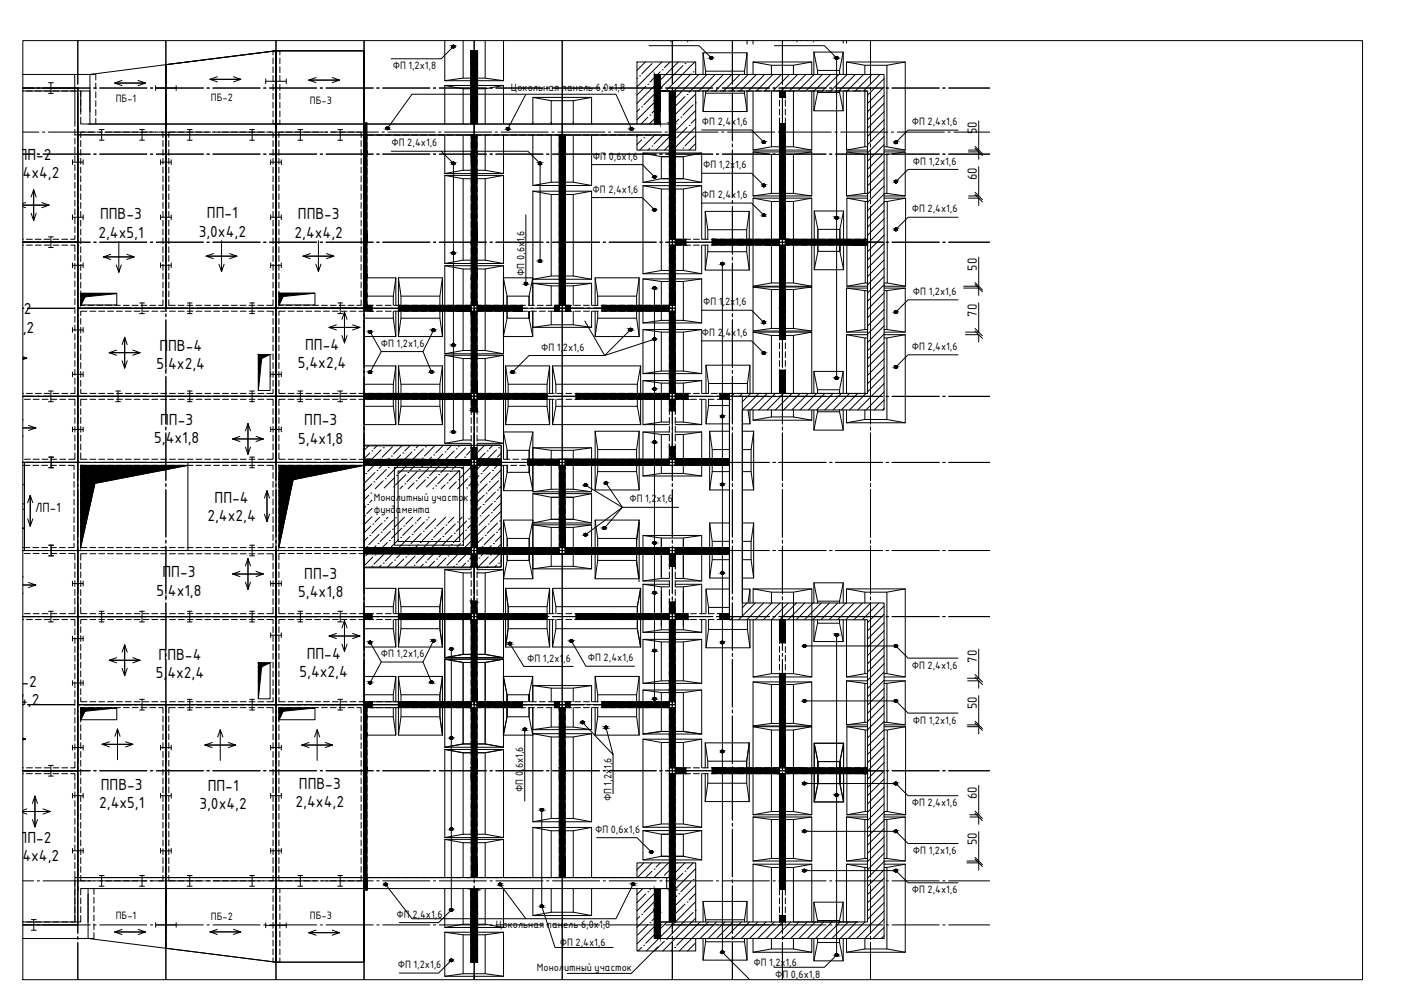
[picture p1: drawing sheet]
<svg xmlns="http://www.w3.org/2000/svg" width="594mm" height="420mm" viewBox="0 0 594 420" stroke-linecap="round" stroke-linejoin="round" font-family="sans-serif">
<defs><g id="words">
<g font-size="6.5">
<text x="7.9" y="67.8">ПП-2</text>
<text x="4.7" y="75.5">2,4х4,2</text>
<text x="42.4" y="93">ППВ-3</text>
<text x="87.8" y="92.6">ПП-1</text>
<text x="126.3" y="93">ППВ-3</text>
<text x="41.7" y="100.7">2,4х5,1</text>
<text x="84.3" y="100.4">3,0х4,2</text>
<text x="124.9" y="100.7">2,4х4,2</text>
<text x="6.9" y="133.2">-2</text>
<text x="5.9" y="141">4,2</text>
<text x="67.6" y="148.6">ППВ-4</text>
<text x="129.4" y="148.3">ПП-4</text>
<text x="66.4" y="156.4">5,4х2,4</text>
<text x="126.3" y="156.1">5,4х2,4</text>
<text x="67.9" y="180.2">ПП-3</text>
<text x="129" y="180.4">ПП-3</text>
<text x="65.4" y="188">5,4х1,8</text>
<text x="126.4" y="188.2">5,4х1,8</text>
<text x="91" y="213.3">ПП-4</text>
<text x="88" y="221.1">2,4х2,4</text>
<text x="68.9" y="244.7">ПП-3</text>
<text x="129" y="245.3">ПП-3</text>
<text x="66.3" y="252.5">5,4х1,8</text>
<text x="126.5" y="253.1">5,4х1,8</text>
<text x="67.2" y="279.9">ППВ-4</text>
<text x="130" y="279.3">ПП-4</text>
<text x="66.1" y="287.7">5,4х2,4</text>
<text x="127" y="287">5,4х2,4</text>
<text x="9.1" y="291.3">-2</text>
<text x="8.1" y="299">4,2</text>
<text x="42.7" y="334.9">ППВ-3</text>
<text x="88.1" y="335.3">ПП-1</text>
<text x="126.7" y="334.4">ППВ-3</text>
<text x="42" y="342.7">2,4х5,1</text>
<text x="84.6" y="343">3,0х4,2</text>
<text x="125.3" y="342.2">2,4х4,2</text>
<text x="7.9" y="357.4">ПП-2</text>
<text x="4.6" y="365.2">2,4х4,2</text>
</g>
<g font-size="5.6">
<text x="414.2" y="57" transform="rotate(-90 414.2 57)">50</text>
<text x="414.2" y="76.5" transform="rotate(-90 414.2 76.5)">60</text>
<text x="414.2" y="114.7" transform="rotate(-90 414.2 114.7)">50</text>
<text x="414.2" y="134.2" transform="rotate(-90 414.2 134.2)">70</text>
<text x="414.2" y="280.9" transform="rotate(-90 414.2 280.9)">70</text>
<text x="414.2" y="300.7" transform="rotate(-90 414.2 300.7)">50</text>
<text x="414.2" y="338.8" transform="rotate(-90 414.2 338.8)">60</text>
<text x="414.2" y="358.4" transform="rotate(-90 414.2 358.4)">50</text>
</g>
<text font-size="5.4" x="14.9" y="217.1">ЛП-1</text>
<g font-size="4.4">
<text x="275.8" y="17.3">ФП 1,2х1,8</text>
<text x="328.7" y="17.3">ФП 0,6х1,8</text>
<text x="166.5" y="29.5">ФП 1,2х1,8</text>
<text x="216.6" y="38.6">Цокольная панель 6,0х1,8</text>
<text x="49.1" y="43.1">ПБ-1</text>
<text x="89.4" y="43">ПБ-2</text>
<text x="131.4" y="43.9">ПБ-3</text>
<text x="297.7" y="53.1">ФП 2,4х1,6</text>
<text x="386.7" y="53.1">ФП 2,4х1,6</text>
<text x="166" y="62.1">ФП 2,4х1,6</text>
<text x="251.4" y="67.7">ФП 0,6х1,6</text>
<text x="298.1" y="71.4">ФП 1,2х</text>
<text x="311.8" y="71.4">1,6</text>
<text x="387.1" y="69.8">ФП 1,2х1,6</text>
<text x="251.3" y="81.7">ФП 2,4х1,6</text>
<text x="297.7" y="84.1">ФП 2,4х1,6</text>
<text x="386.7" y="90.1">ФП 2,4х1,6</text>
<text x="222.4" y="102.7" transform="rotate(-90 222.4 102.7)">1,6</text>
<text x="222.4" y="117" transform="rotate(-90 222.4 117)">ФП 0,6х</text>
<text x="387.1" y="125.1">ФП 1,2х1,6</text>
<text x="298.1" y="129.5">ФП 1,2х</text>
<text x="311.8" y="129.5">1,6</text>
<text x="297.7" y="142.5">ФП 2,4х1,6</text>
<text x="161.5" y="147">ФП 1,2х1,6</text>
<text x="229.4" y="148.7">ФП 1,2х1,6</text>
<text x="386.7" y="148.4">ФП 2,4х1,6</text>
<text x="158.5" y="212.4">Монолитный участок</text>
<text x="266.9" y="213">ФП 1,2</text>
<text x="278.4" y="213">х1,6</text>
<text x="158.5" y="217.6">фундамента</text>
<text x="161.5" y="278.6">ФП 1,2х1,6</text>
<text x="223.6" y="280.5">ФП 1,2х1,6</text>
<text x="249.3" y="280.4">ФП 2,4х1,6</text>
<text x="386.7" y="283.6">ФП 2,4х1,6</text>
<text x="387.1" y="306.9">ФП 1,2х1,6</text>
<text x="259.3" y="326.1" transform="rotate(-90 259.3 326.1)">1,6</text>
<text x="221.9" y="335.7" transform="rotate(-90 221.9 335.7)">ФП 0,6х1,6</text>
<text x="259.3" y="339.8" transform="rotate(-90 259.3 339.8)">ФП 1,2х</text>
<text x="386.7" y="341.9">ФП 2,4х1,6</text>
<text x="252.3" y="353.1">ФП 0,6х1,6</text>
<text x="387.1" y="362.2">ФП 1,2х1,6</text>
<text x="386.7" y="378.8">ФП 2,4х1,6</text>
<text x="49.1" y="389.7">ПБ-1</text>
<text x="89.4" y="390">ПБ-2</text>
<text x="131.4" y="389.7">ПБ-3</text>
<text x="168.2" y="389.1">ФП 2,4х1,6</text>
<text x="210.3" y="393.4">Цокольная панель 6,0х1,8</text>
<text x="237.4" y="401">ФП 2,4х1,6</text>
<text x="168.7" y="410.5">ФП 1,2х1,6</text>
<text x="227.7" y="411.8">Монолитный участок</text>
<text x="319.5" y="409.5">ФП 1,2х1,6</text>
<text x="328.7" y="414.6">ФП 0,6х1,8</text>
</g>
</g></defs>
<g fill="none" stroke="#000" stroke-width=".42">
<path d="M33 17.2v18.7M70.3 17.2v18.7M117 17.2v18.7M154.4 17.2v18.7M201.1 17.2v18.7M238.4 17.2v398.2M285.1 17.2v18.7M310.6 17.2v18.7M331.8 17.2v18.7M369.1 17.2v18.7M9.7 37.3h4.6M15.8 37.3h1"/>
<path d="M18.3 37.3h20M33 37v1.4M33 39.5v20.4M39.8 37.3h1M42.3 37.3h20M63.8 37.3h1M66.3 37.3h20M70.3 37v1.4M70.3 39.5v20.4M87.8 37.3h1M90.3 37.3h20M111.8 37.3h1"/>
<path d="M114.3 37.3h20M117 37v1.4M117 39.5v20.4M135.8 37.3h1M138.3 37.3h20M154.4 37v1.4M154.4 39.5v20.4M159.8 37.3h1M162.3 37.3h20M183.8 37.3h1M186.3 37.3h20M201.1 37v1.4"/>
<path d="M201.1 39.5v20.4M207.8 37.3h1M210.3 37.3h20M231.8 37.3h1M234.3 37.3h20M255.8 37.3h1M258.3 37.3h20M279.8 37.3h1M282.3 37.3h20M285.1 37v1.4M285.1 39.5v20.4M303.8 37.3h1"/>
<path d="M306.3 37.3h20M310.6 37v1.4M310.6 39.5v20.4M327.8 37.3h1M330.3 37.3h20M331.8 37v1.4M331.8 39.5v20.4M351.8 37.3h1M354.3 37.3h20M369.1 37v1.4M369.1 39.5v20.4M375.8 37.3h1"/>
<path d="M378.3 37.3h20M399.8 37.3h1M402.3 37.3h17.4M9.7 56h6.8M18 56h1M20.5 56h20M42 56h1M44.5 56h20M66 56h1M68.5 56h20M90 56h1M92.5 56h20"/>
<path d="M114 56h1M116.5 56h20M138 56h1M140.5 56h20M162 56h1M164.5 56h20M186 56h1M188.5 56h20M210 56h1M212.5 56h20M234 56h1M236.5 56h20"/>
<path d="M258 56h1M260.5 56h20M282 56h1M284.5 56h20M306 56h1M308.5 56h20M330 56h1M332.5 56h20M354 56h1M356.5 56h20M378 56h1M380.5 56h20"/>
<path d="M402 56h1M404.5 56h15.2M9.7 65.3h4.6M15.8 65.3h1M18.3 65.3h20M33 61v1.4M33 63.5v20.4M39.8 65.3h1M42.3 65.3h20M63.8 65.3h1M66.3 65.3h20M70.3 61v1.4"/>
<path d="M70.3 63.5v20.4M87.8 65.3h1M90.3 65.3h20M111.8 65.3h1M114.3 65.3h20M117 61v1.4M117 63.5v20.4M135.8 65.3h1M138.3 65.3h20M154.4 61v1.4M154.4 63.5v20.4M159.8 65.3h1"/>
<path d="M162.3 65.3h20M183.8 65.3h1M186.3 65.3h20M201.1 61v1.4M201.1 63.5v20.4M207.8 65.3h1M210.3 65.3h20M231.8 65.3h1M234.3 65.3h20M255.8 65.3h1M258.3 65.3h20M279.8 65.3h1"/>
<path d="M282.3 65.3h20M285.1 61v1.4M285.1 63.5v20.4M303.8 65.3h1M306.3 65.3h20M310.6 61v1.4M310.6 63.5v20.4M327.8 65.3h1M330.3 65.3h20M331.8 61v1.4M331.8 63.5v20.4M351.8 65.3h1"/>
<path d="M354.3 65.3h20M369.1 61v1.4M369.1 63.5v20.4M375.8 65.3h1M378.3 65.3h20M399.8 65.3h1M402.3 65.3h17.4M33 85v1.4M33 87.5v20.4M70.3 85v1.4M70.3 87.5v20.4M117 85v1.4"/>
<path d="M117 87.5v20.4M154.4 85v1.4M154.4 87.5v20.4M201.1 85v1.4M201.1 87.5v20.4M285.1 85v1.4M285.1 87.5v20.4M310.6 85v1.4M310.6 87.5v20.4M331.8 85v1.4M331.8 87.5v20.4M369.1 85v1.4"/>
<path d="M369.1 87.5v20.4M9.7 102.7h4.6M15.8 102.7h1M18.3 102.7h20M33 109v1.4M33 111.5v20.4M39.8 102.7h1M42.3 102.7h20M63.8 102.7h1M66.3 102.7h20M70.3 109v1.4M70.3 111.5v20.4"/>
<path d="M87.8 102.7h1M90.3 102.7h20M111.8 102.7h1M114.3 102.7h20M117 109v1.4M117 111.5v20.4M135.8 102.7h1M138.3 102.7h20M154.4 109v1.4M154.4 111.5v20.4M159.8 102.7h1M162.3 102.7h20"/>
<path d="M183.8 102.7h1M186.3 102.7h20M201.1 109v1.4M201.1 111.5v20.4M207.8 102.7h1M210.3 102.7h20M231.8 102.7h1M234.3 102.7h20M255.8 102.7h1M258.3 102.7h20M279.8 102.7h1M282.3 102.7h20"/>
<path d="M285.1 109v1.4M285.1 111.5v20.4M303.8 102.7h1M306.3 102.7h20M310.6 109v1.4M310.6 111.5v20.4M327.8 102.7h1M330.3 102.7h20M331.8 109v1.4M331.8 111.5v20.4M351.8 102.7h1M354.3 102.7h20"/>
<path d="M369.1 109v1.4M369.1 111.5v20.4M375.8 102.7h1M378.3 102.7h20M399.8 102.7h1M402.3 102.7h17.4M9.7 130.7h.4M11.6 130.7h20M33 133v1.4M33 135.5v20.4M33.1 130.7h1M35.6 130.7h20"/>
<path d="M57.1 130.7h1M59.6 130.7h20M70.3 133v1.4M70.3 135.5v20.4M81.1 130.7h1M83.6 130.7h20M105.1 130.7h1M107.6 130.7h20M117 133v1.4M117 135.5v20.4M129.1 130.7h1M131.6 130.7h20"/>
<path d="M153.1 130.7h1M154.4 133v1.4M154.4 135.5v20.4M155.6 130.7h20M177.1 130.7h1M179.6 130.7h20M201.1 133v1.4M201.1 135.5v20.4M201.1 130.7h1M203.6 130.7h20M225.1 130.7h1M227.6 130.7h20"/>
<path d="M249.1 130.7h1M251.6 130.7h20M273.1 130.7h1M275.6 130.7h10.7M285.1 133v1.4M285.1 135.5v20.4M310.6 133v1.4M310.6 135.5v20.4M331.8 133v1.4M331.8 135.5v20.4M369.1 133v1.4M369.1 135.5v20.4"/>
<path d="M33 157v1.4M33 159.5v20.4M70.3 157v1.4M70.3 159.5v20.4M117 157v1.4M117 159.5v20.4M154.4 157v1.4M154.4 159.5v20.4M201.1 157v1.4M201.1 159.5v20.4M285.1 157v1.4M285.1 159.5v20.4"/>
<path d="M310.6 157v1.4M310.6 159.5v20.4M331.8 157v1.4M331.8 159.5v20.4M369.1 157v1.4M369.1 159.5v20.4M9.7 168.1h4.6M15.8 168.1h1M18.3 168.1h20M39.8 168.1h1M42.3 168.1h20M63.8 168.1h1"/>
<path d="M66.3 168.1h20M87.8 168.1h1M90.3 168.1h20M111.8 168.1h1M114.3 168.1h20M135.8 168.1h1M138.3 168.1h20M159.8 168.1h1M162.3 168.1h20M183.8 168.1h1M186.3 168.1h20M207.8 168.1h1"/>
<path d="M210.3 168.1h20M231.8 168.1h1M234.3 168.1h20M255.8 168.1h1M258.3 168.1h20M279.8 168.1h1M282.3 168.1h20M303.8 168.1h1M306.3 168.1h20M327.8 168.1h1M330.3 168.1h20M351.8 168.1h1"/>
<path d="M354.3 168.1h20M375.8 168.1h1M378.3 168.1h20M399.8 168.1h1M402.3 168.1h17.4M9.7 196.1h4.6M15.8 196.1h1M18.3 196.1h20M33 181v1.4M33 183.5v20.4M39.8 196.1h1M42.3 196.1h20"/>
<path d="M63.8 196.1h1M66.3 196.1h20M70.3 181v1.4M70.3 183.5v20.4M87.8 196.1h1M90.3 196.1h20M111.8 196.1h1M114.3 196.1h20M117 181v1.4M117 183.5v20.4M135.8 196.1h1M138.3 196.1h20"/>
<path d="M154.4 181v1.4M154.4 183.5v20.4M159.8 196.1h1M162.3 196.1h20M183.8 196.1h1M186.3 196.1h20M201.1 181v1.4M201.1 183.5v20.4M207.8 196.1h1M210.3 196.1h20M231.8 196.1h1M234.3 196.1h20"/>
<path d="M255.8 196.1h1M258.3 196.1h20M279.8 196.1h1M282.3 196.1h20M285.1 181v1.4M285.1 183.5v20.4M303.8 196.1h1M306.3 196.1h20M310.6 181v1.4M310.6 183.5v20.4M327.8 196.1h1M330.3 196.1h20"/>
<path d="M331.8 181v1.4M331.8 183.5v20.4M351.8 196.1h1M354.3 196.1h20M369.1 181v1.4M369.1 183.5v20.4M375.8 196.1h1M378.3 196.1h20M399.8 196.1h1M402.3 196.1h17.4M33 205v1.4M33 207.5v20.4"/>
<path d="M70.3 205v1.4M70.3 207.5v20.4M117 205v1.4M117 207.5v20.4M154.4 205v1.4M154.4 207.5v20.4M201.1 205v1.4M201.1 207.5v20.4M285.1 205v1.4M285.1 207.5v20.4M310.6 205v1.4M310.6 207.5v20.4"/>
<path d="M331.8 205v1.4M331.8 207.5v20.4M369.1 205v1.4M369.1 207.5v20.4M9.7 233.4h4.6M15.8 233.4h1M18.3 233.4h20M33 229v1.4M33 231.5v20.4M39.8 233.4h1M42.3 233.4h20M63.8 233.4h1"/>
<path d="M66.3 233.4h20M70.3 229v1.4M70.3 231.5v20.4M87.8 233.4h1M90.3 233.4h20M111.8 233.4h1M114.3 233.4h20M117 229v1.4M117 231.5v20.4M135.8 233.4h1M138.3 233.4h20M154.4 229v1.4"/>
<path d="M154.4 231.5v20.4M159.8 233.4h1M162.3 233.4h20M183.8 233.4h1M186.3 233.4h20M201.1 229v1.4M201.1 231.5v20.4M207.8 233.4h1M210.3 233.4h20M231.8 233.4h1M234.3 233.4h20M255.8 233.4h1"/>
<path d="M258.3 233.4h20M279.8 233.4h1M282.3 233.4h20M285.1 229v1.4M285.1 231.5v20.4M303.8 233.4h1M306.3 233.4h20M310.6 229v1.4M310.6 231.5v20.4M327.8 233.4h1M330.3 233.4h20M331.8 229v1.4"/>
<path d="M331.8 231.5v20.4M351.8 233.4h1M354.3 233.4h20M369.1 229v1.4M369.1 231.5v20.4M375.8 233.4h1M378.3 233.4h20M399.8 233.4h1M402.3 233.4h17.4M33 253v1.4M33 255.5v20.4M70.3 253v1.4"/>
<path d="M70.3 255.5v20.4M117 253v1.4M117 255.5v20.4M154.4 253v1.4M154.4 255.5v20.4M201.1 253v1.4M201.1 255.5v20.4M285.1 253v1.4M285.1 255.5v20.4M310.6 253v1.4M310.6 255.5v20.4M331.8 253v1.4"/>
<path d="M331.8 255.5v20.4M369.1 253v1.4M369.1 255.5v20.4M9.7 261.4h4.6M15.8 261.4h1M18.3 261.4h20M33 277v1.4M33 279.5v20.4M39.8 261.4h1M42.3 261.4h20M63.8 261.4h1M66.3 261.4h20"/>
<path d="M70.3 277v1.4M70.3 279.5v20.4M87.8 261.4h1M90.3 261.4h20M111.8 261.4h1M114.3 261.4h20M117 277v1.4M117 279.5v20.4M135.8 261.4h1M138.3 261.4h20M154.4 277v1.4M154.4 279.5v20.4"/>
<path d="M159.8 261.4h1M162.3 261.4h20M183.8 261.4h1M186.3 261.4h20M201.1 277v1.4M201.1 279.5v20.4M207.8 261.4h1M210.3 261.4h20M231.8 261.4h1M234.3 261.4h20M255.8 261.4h1M258.3 261.4h20"/>
<path d="M279.8 261.4h1M282.3 261.4h20M285.1 277v1.4M285.1 279.5v20.4M303.8 261.4h1M306.3 261.4h20M310.6 277v1.4M310.6 279.5v20.4M327.8 261.4h1M330.3 261.4h20M331.8 277v1.4M331.8 279.5v20.4"/>
<path d="M351.8 261.4h1M354.3 261.4h20M369.1 277v1.4M369.1 279.5v20.4M375.8 261.4h1M378.3 261.4h20M399.8 261.4h1M402.3 261.4h17.4M9.7 298.8h.4M11.6 298.8h20M33.1 298.8h1M35.6 298.8h20"/>
<path d="M57.1 298.8h1M59.6 298.8h20M81.1 298.8h1M83.6 298.8h20M105.1 298.8h1M107.6 298.8h20M129.1 298.8h1M131.6 298.8h20M153.1 298.8h1M155.6 298.8h20M177.1 298.8h1M179.6 298.8h20"/>
<path d="M201.1 298.8h1M203.6 298.8h20M225.1 298.8h1M227.6 298.8h20M249.1 298.8h1M251.6 298.8h20M273.1 298.8h1M275.6 298.8h10.7M33 301v1.4M33 303.5v20.4M70.3 301v1.4M70.3 303.5v20.4"/>
<path d="M117 301v1.4M117 303.5v20.4M154.4 301v1.4M154.4 303.5v20.4M201.1 301v1.4M201.1 303.5v20.4M285.1 301v1.4M285.1 303.5v20.4M310.6 301v1.4M310.6 303.5v20.4M331.8 301v1.4M331.8 303.5v20.4"/>
<path d="M369.1 301v1.4M369.1 303.5v20.4M9.7 326.8h4.6M15.8 326.8h1M18.3 326.8h20M33 325v1.4M33 327.5v20.4M39.8 326.8h1M42.3 326.8h20M63.8 326.8h1M66.3 326.8h20M70.3 325v1.4"/>
<path d="M70.3 327.5v20.4M87.8 326.8h1M90.3 326.8h20M111.8 326.8h1M114.3 326.8h20M117 325v1.4M117 327.5v20.4M135.8 326.8h1M138.3 326.8h20M154.4 325v1.4M154.4 327.5v20.4M159.8 326.8h1"/>
<path d="M162.3 326.8h20M183.8 326.8h1M186.3 326.8h20M201.1 325v1.4M201.1 327.5v20.4M207.8 326.8h1M210.3 326.8h20M231.8 326.8h1M234.3 326.8h20M255.8 326.8h1M258.3 326.8h20M279.8 326.8h1"/>
<path d="M282.3 326.8h20M285.1 325v1.4M285.1 327.5v20.4M303.8 326.8h1M306.3 326.8h20M310.6 325v1.4M310.6 327.5v20.4M327.8 326.8h1M330.3 326.8h20M331.8 325v1.4M331.8 327.5v20.4M351.8 326.8h1"/>
<path d="M354.3 326.8h20M369.1 325v1.4M369.1 327.5v20.4M375.8 326.8h1M378.3 326.8h20M399.8 326.8h1M402.3 326.8h17.4M33 349v1.4M33 351.5v20.4M70.3 349v1.4M70.3 351.5v20.4M117 349v1.4"/>
<path d="M117 351.5v20.4M154.4 349v1.4M154.4 351.5v20.4M201.1 349v1.4M201.1 351.5v20.4M285.1 349v1.4M285.1 351.5v20.4M310.6 349v1.4M310.6 351.5v20.4M331.8 349v1.4M331.8 351.5v20.4M369.1 349v1.4"/>
<path d="M369.1 351.5v20.4M9.7 373.5h4.6M15.8 373.5h1M18.3 373.5h20M33 373v1.4M33 375.5v20.4M39.8 373.5h1M42.3 373.5h20M63.8 373.5h1M66.3 373.5h20M70.3 373v1.4M70.3 375.5v20.4"/>
<path d="M87.8 373.5h1M90.3 373.5h20M111.8 373.5h1M114.3 373.5h20M117 373v1.4M117 375.5v20.4M135.8 373.5h1M138.3 373.5h20M154.4 373v1.4M154.4 375.5v20.4M159.8 373.5h1M162.3 373.5h20"/>
<path d="M183.8 373.5h1M186.3 373.5h20M201.1 373v1.4M201.1 375.5v20.4M207.8 373.5h1M210.3 373.5h20M231.8 373.5h1M234.3 373.5h20M255.8 373.5h1M258.3 373.5h20M279.8 373.5h1M282.3 373.5h20"/>
<path d="M285.1 373v1.4M285.1 375.5v20.4M303.8 373.5h1M306.3 373.5h20M310.6 373v1.4M310.6 375.5v20.4M327.8 373.5h1M330.3 373.5h20M331.8 373v1.4M331.8 375.5v20.4M351.8 373.5h1M354.3 373.5h20"/>
<path d="M369.1 373v1.4M369.1 375.5v20.4M375.8 373.5h1M378.3 373.5h20M399.8 373.5h1M402.3 373.5h17.4M9.7 392.1h4.6M15.8 392.1h1M18.3 392.1h20M33 397v1.4M33 399.5v15.9M39.8 392.1h1"/>
<path d="M42.3 392.1h20M63.8 392.1h1M66.3 392.1h20M70.3 397v1.4M70.3 399.5v15.9M87.8 392.1h1M90.3 392.1h20M111.8 392.1h1M114.3 392.1h20M117 397v1.4M117 399.5v15.9M135.8 392.1h1"/>
<path d="M138.3 392.1h20M154.4 397v1.4M154.4 399.5v15.9M159.8 392.1h1M162.3 392.1h20M183.8 392.1h1M186.3 392.1h20M201.1 397v1.4M201.1 399.5v15.9M207.8 392.1h1M210.3 392.1h20M231.8 392.1h1"/>
<path d="M234.3 392.1h20M255.8 392.1h1M258.3 392.1h20M279.8 392.1h1M282.3 392.1h20M285.1 397v1.4M285.1 399.5v15.9M303.8 392.1h1M306.3 392.1h20M310.6 397v1.4M310.6 399.5v15.9M327.8 392.1h1"/>
<path d="M330.3 392.1h20M331.8 397v1.4M331.8 399.5v15.9M351.8 392.1h1M354.3 392.1h20M369.1 397v1.4M369.1 399.5v15.9M375.8 392.1h1M378.3 392.1h20M399.8 392.1h1M402.3 392.1h17.4"/>
</g>
<g fill="none" stroke="#000" stroke-width=".42">
<path d="M9.7 37.3h23.3v65.4h-23.3h23.3v65.4h-23.3h23.3v28h-23.3h23.3v37.3h-23.3h23.3v28h-23.3h23.3v65.4h-23.3M70.3 27.4l46.7-5.9v109.2h-46.7zM117 21.5l-46.7 5.9v103.3h-37.3v-78.7M117 21.5h37.4v109.2h-37.4zM154.4 21.5v25.9M285.1 52v50.7M367.9 102.7h1.2v65.4h-37.3v-1.3v1.3h-46.7M33 130.7h84v37.4h-84zM117 130.7h84.1v37.4h-84.1zM201.1 130.7h84v37.4h-84zM238.4 130.7h46.7M33 168.1h84v28h-84z"/>
<path d="M117 168.1h84.1v28h-84.1zM201.1 168.1h84v28h-84zM309.3 169.3v25.4M33 233.4h84v28h-84zM117 233.4h84.1v28h-84.1zM201.1 233.4v65.4h84v93.3h46.7v-1.2M309.3 233.4v28M33 261.4h84v37.4h-84zM117 261.4h84.1v37.4h-84.1zM331.8 261.4v1.3v-1.3h37.3v65.4h-1.2M70.3 298.8h46.7v109.1l-46.7-5.9zM154.4 298.8v109.1h-37.4v-109.1h37.4v109.1"/>
<path d="M201.1 298.8h37.3M369.1 326.8v43.4M33 377.4v-78.6h37.3v103.2"/>
</g>
<!-- layer: 0.3 -->
<g fill="none" stroke="#000" stroke-width=".42">
<path d="M9.7 37.3h23.3v65.4h-23.3h23.3v65.4h-23.3h23.3v28h-23.3M33 37.3h.1M38.1 31.6l32.2-4.2v25.2h-32.2zM70.3 27.4l46.7-5.9v31.1h-46.7zM117 21.5h37.4v31.1h-37.4zM280 38.6v-7h94.9v142.2h-60.1v81.9h60.1v142.2h-94.9v-7M31.7 57.2h254.6v-18.6h81.6v128.2h-58.6v96h58.6v128.1h-31.5M33 57.2h37.3v73.5h-37.3zM70.3 57.2h46.7v73.5h-46.7zM117 57.2h37.4v73.5h-37.4zM154.4 52.6h129.4v4.6h-129.4zM33 130.7h84v37.4h-84z"/>
<path d="M117 130.7h37.4v37.4h-37.4zM33 168.1h84v28h-84zM117 168.1h37.4v28h-37.4zM309.3 168.1h5.5v93.3h-5.5zM10.4 196.1h22.6v37.3h-22.6zM79.7 196.1h37.3v37.3h-37.3zM79.7 197.3l-39.4 7.6-6.1 27.3M154.4 197.3l-30.1 6.1-6 28.8M33 233.4h84v28h-84zM117 233.4h37.4v28h-37.4zM9.7 261.4h23.3v65.4h-23.3h23.3v65.3h-23.3M33 261.4h84v37.4h-84z"/>
<path d="M117 261.4h37.4v37.4h-37.4zM70.3 298.8v77.9M117 298.8v77.9M33 372.1h121.4M37.3 376.7h33v25.3l-33-4.1v-18.8M70.3 376.7h46.7v31.2l-46.7-5.9zM117 376.7h37.4v31.2h-37.4zM154.4 372.1h128.3v4.6h-128.3z"/>
</g>
<g fill="#000" stroke="#000" stroke-width=".42">
<path d="M283.8 38.6h1.3v13.4zM285.1 38.6h1.2v13.4zM283.8 52h1.3zM285.1 52h1.2zM283.8 169.3h1.3v4.8zM285.1 169.3h1.2v4.8zM154.4 194.8h3.5zM169.1 194.8h10.4zM223.7 194.7h13.5zM238.4 194.7h1.2zM239.6 194.7h44.2zM283.8 189.4h1.3z"/>
<path d="M285.1 234.8h1.2v5.3zM283.8 255.4h1.3zM285.1 255.4h1.2zM286.3 260.2h5.4zM305.3 260.2h4z"/>
<path d="M199.6 21.5l1.5 15.8v-15.8zM199.6 21.5l1.5 15.8h-1.5z"/>
<path d="M199.6 37.3l1.5 15.3v-15.3zM199.6 37.3l1.5 15.3h-1.5z"/>
<path d="M201.1 21.5l1.4 15.8v-15.8zM201.1 21.5l1.4 15.8h-1.4z"/>
<path d="M201.1 37.3l1.4 15.3v-15.3zM201.1 37.3l1.4 15.3h-1.4z"/>
<path d="M277.5 31.6l2.5 11v-11zM277.5 31.6l2.5 11h-2.5z"/>
<path d="M283.8 38.6v13.4h1.3zM283.8 52h1.3z"/>
<path d="M330.5 38.6l1.3 2.6v-2.6zM330.5 38.6l1.3 2.6h-1.3z"/>
<path d="M331.8 38.6l1.2 2.6v-2.6zM331.8 38.6l1.2 2.6h-1.2z"/>
<path d="M154.4 52l1.2 13.3v-13.3zM154.4 52l1.2 13.3h-1.2z"/>
<path d="M199.8 57.2h1.3zM199.8 57.2h1.3z"/>
<path d="M199.8 57.2l1.3 8.1v-8.1zM199.8 57.2l1.3 8.1h-1.3z"/>
<path d="M201.1 57.2l1.2 8.1v-8.1zM201.1 57.2l1.2 8.1h-1.2z"/>
<path d="M277.5 42.6l2.5 10v-10zM277.5 42.6l2.5 10h-2.5z"/>
<path d="M283.8 52h1.3zM283.8 52h1.3z"/>
<path d="M283.8 52l1.3 .4v-.4zM283.8 52l1.3 .4h-1.3z"/>
<path d="M283.8 52.4l1.3 12.9v-12.9zM283.8 52.4l1.3 12.9h-1.3z"/>
<path d="M285.1 52l1.2 .4v-.4zM285.1 52l1.2 .4h-1.2z"/>
<path d="M285.1 52.4l1.2 12.9v-12.9zM285.1 52.4l1.2 12.9h-1.2z"/>
<path d="M285.1 52h1.2zM285.1 38.6l1.2 13.4h-1.2z"/>
<path d="M330.5 52.4l1.3 12.9v-12.9zM330.5 52.4l1.3 12.9h-1.3z"/>
<path d="M331.8 52.4l1.2 12.9v-12.9zM331.8 52.4l1.2 12.9h-1.2z"/>
<path d="M154.4 65.3l1.2 37.4v-37.4zM154.4 65.3l1.2 37.4h-1.2z"/>
<path d="M199.8 65.3l1.3 37.4v-37.4zM199.8 65.3l1.3 37.4h-1.3z"/>
<path d="M201.1 65.3l1.2 37.4v-37.4zM201.1 65.3l1.2 37.4h-1.2z"/>
<path d="M283.8 65.3l1.3 36.1v-36.1zM283.8 65.3l1.3 36.1h-1.3z"/>
<path d="M285.1 65.3l1.2 36.1v-36.1zM285.1 65.3l1.2 36.1h-1.2z"/>
<path d="M330.5 65.3l1.3 36.1v-36.1zM330.5 65.3l1.3 36.1h-1.3z"/>
<path d="M331.8 65.3l1.2 36.1v-36.1zM331.8 65.3l1.2 36.1h-1.2z"/>
<path d="M154.4 102.7l1.2 15.1v-15.1zM154.4 102.7l1.2 15.1h-1.2z"/>
<path d="M154.4 117.8l1.2 7.8v-7.8zM154.4 117.8l1.2 7.8h-1.2z"/>
<path d="M199.8 102.7l1.3 15.1v-15.1zM199.8 102.7l1.3 15.1h-1.3z"/>
<path d="M199.8 117.8l1.3 11.7v-11.7zM199.8 117.8l1.3 11.7h-1.3z"/>
<path d="M201.1 102.7l1.2 15.1v-15.1zM201.1 102.7l1.2 15.1h-1.2z"/>
<path d="M201.1 117.8l1.2 11.7v-11.7zM201.1 117.8l1.2 11.7h-1.2z"/>
<path d="M283.8 103.9l1.3 25.6v-25.6zM283.8 103.9l1.3 25.6h-1.3z"/>
<path d="M285.1 103.9l1.2 25.6v-25.6zM285.1 103.9l1.2 25.6h-1.2z"/>
<path d="M286.3 101.4l4.5 1.3v-1.3zM286.3 101.4l4.5 1.3h-4.5z"/>
<path d="M286.3 102.7l4.5 1.2v-1.2zM286.3 102.7l4.5 1.2h-4.5z"/>
<path d="M302 101.4l28.5 1.3v-1.3zM302 101.4l28.5 1.3h-28.5z"/>
<path d="M302 102.7l28.5 1.2v-1.2zM302 102.7l28.5 1.2h-28.5z"/>
<path d="M330.5 103.9l1.3 26.8v-26.8zM330.5 103.9l1.3 26.8h-1.3z"/>
<path d="M331.8 103.9l1.2 26.8v-26.8zM331.8 103.9l1.2 26.8h-1.2z"/>
<path d="M333 101.4l33.9 1.3v-1.3zM333 101.4l33.9 1.3h-33.9z"/>
<path d="M333 102.7l33.9 1.2v-1.2zM333 102.7l33.9 1.2h-33.9z"/>
<path d="M366.9 101.4l1 1.3v-1.3zM366.9 101.4l1 1.3h-1z"/>
<path d="M366.9 102.7l1 1.2v-1.2zM366.9 102.7l1 1.2h-1z"/>
<path d="M154.4 125.6l1.2 3.9v-3.9zM154.4 125.6l1.2 3.9h-1.2z"/>
<path d="M154.4 129.5l3.3 1.2v-1.2zM154.4 129.5l3.3 1.2h-3.3z"/>
<path d="M154.4 130.7l3.3 1.2v-1.2zM154.4 130.7l3.3 1.2h-3.3z"/>
<path d="M168.9 129.5l30.9 1.2v-1.2zM168.9 129.5l30.9 1.2h-30.9z"/>
<path d="M168.9 130.7l30.9 1.2v-1.2zM168.9 130.7l30.9 1.2h-30.9z"/>
<path d="M199.8 131.9l1.3 34.9v-34.9zM199.8 131.9l1.3 34.9h-1.3z"/>
<path d="M201.1 131.9l1.2 34.9v-34.9zM201.1 131.9l1.2 34.9h-1.2z"/>
<path d="M202.3 129.5l19.3 1.2v-1.2zM202.3 129.5l19.3 1.2h-19.3z"/>
<path d="M202.3 130.7l19.3 1.2v-1.2zM202.3 130.7l19.3 1.2h-19.3z"/>
<path d="M255.3 129.5l28.5 1.2v-1.2zM255.3 129.5l28.5 1.2h-28.5z"/>
<path d="M255.3 130.7l28.5 1.2v-1.2zM255.3 130.7l28.5 1.2h-28.5z"/>
<path d="M283.8 131.9l1.3 25.1v-25.1zM283.8 131.9l1.3 25.1h-1.3z"/>
<path d="M285.1 131.9l1.2 25.1v-25.1zM285.1 131.9l1.2 25.1h-1.2z"/>
<path d="M330.5 130.7l1.3 1.2v-1.2zM330.5 130.7l1.3 1.2h-1.3z"/>
<path d="M330.5 131.9l1.3 12v-12zM330.5 131.9l1.3 12h-1.3z"/>
<path d="M331.8 130.7l1.2 1.2v-1.2zM331.8 130.7l1.2 1.2h-1.2z"/>
<path d="M331.8 131.9l1.2 12v-12zM331.8 131.9l1.2 12h-1.2z"/>
<path d="M283.8 157l1.3 9.8v-9.8zM283.8 157l1.3 9.8h-1.3z"/>
<path d="M285.1 157l1.2 9.8v-9.8zM285.1 157l1.2 9.8h-1.2z"/>
<path d="M330.5 157l1.3 9.8v-9.8zM330.5 157l1.3 9.8h-1.3z"/>
<path d="M331.8 157l1.2 9.8v-9.8zM331.8 157l1.2 9.8h-1.2z"/>
<path d="M154.4 168.1l45.4 1.2v-1.2zM154.4 168.1l45.4 1.2h-45.4z"/>
<path d="M199.8 174.1h1.3zM199.8 174.1h1.3z"/>
<path d="M199.8 174.1h1.3zM199.8 174.1h1.3z"/>
<path d="M154.4 166.8l45.4 1.3v-1.3zM154.4 166.8l45.4 1.3h-45.4z"/>
<path d="M199.8 169.3l1.3 4.1v-4.1zM199.8 169.3l1.3 4.1h-1.3z"/>
<path d="M199.8 173.4l1.3 .7v-.7zM199.8 173.4l1.3 .7h-1.3z"/>
<path d="M201.1 174.1h1.2zM201.1 174.1h1.2z"/>
<path d="M201.1 174.1h1.2zM201.1 174.1h1.2z"/>
<path d="M199.8 174.1l1.3 .5v-.5zM199.8 174.1l1.3 .5h-1.3z"/>
<path d="M201.1 169.3l1.2 4.1v-4.1zM201.1 169.3l1.2 4.1h-1.2z"/>
<path d="M201.1 173.4l1.2 .7v-.7zM201.1 173.4l1.2 .7h-1.2z"/>
<path d="M201.1 174.1l1.2 .5v-.5zM201.1 174.1l1.2 .5h-1.2z"/>
<path d="M202.3 168.1l29.7 1.2v-1.2zM202.3 168.1l29.7 1.2h-29.7z"/>
<path d="M202.3 166.8l29.7 1.3v-1.3zM202.3 166.8l29.7 1.3h-29.7z"/>
<path d="M244.3 166.8l39.5 1.3v-1.3zM244.3 166.8l39.5 1.3h-39.5z"/>
<path d="M244.3 168.1l39.5 1.2v-1.2zM244.3 168.1l39.5 1.2h-39.5z"/>
<path d="M283.8 174.1h1.3zM283.8 169.3l1.3 4.8h-1.3z"/>
<path d="M285.1 174.1h1.2zM285.1 169.3l1.2 4.8h-1.2z"/>
<path d="M286.3 166.8l5.4 1.3v-1.3zM286.3 166.8l5.4 1.3h-5.4z"/>
<path d="M286.3 168.1l5.4 1.2v-1.2zM286.3 168.1l5.4 1.2h-5.4z"/>
<path d="M305.3 166.8l4 1.3v-1.3zM305.3 166.8l4 1.3h-4z"/>
<path d="M305.3 168.1l4 1.2v-1.2zM305.3 168.1l4 1.2h-4z"/>
<path d="M154.4 194.8l3.5 1.3v-1.3zM154.4 194.8l3.5 1.3h-3.5z"/>
<path d="M154.4 196.1l3.5 1.2v-1.2zM154.4 196.1l3.5 1.2h-3.5z"/>
<path d="M154.4 194.8h3.5zM154.4 194.8h3.5z"/>
<path d="M157.9 194.8l11.2 1.3v-1.3zM157.9 194.8l11.2 1.3h-11.2z"/>
<path d="M157.9 196.1l11.2 1.2v-1.2zM157.9 196.1l11.2 1.2h-11.2z"/>
<path d="M157.9 197.3h11.2zM157.9 197.3h11.2z"/>
<path d="M169.1 194.8h30.7zM169.1 194.8h30.7z"/>
<path d="M169.1 194.8l30.7 1.3v-1.3zM169.1 194.8l30.7 1.3h-30.7z"/>
<path d="M169.1 196.1l30.7 1.2v-1.2zM169.1 196.1l30.7 1.2h-30.7z"/>
<path d="M199.8 189.8l1.3 5v-5zM199.8 189.8l1.3 5h-1.3z"/>
<path d="M199.8 197.3l1.3 34.9v-34.9zM199.8 197.3l1.3 34.9h-1.3z"/>
<path d="M201.1 189.8l1.2 4.9v-4.9zM201.1 189.8l1.2 4.9h-1.2z"/>
<path d="M201.1 197.3l1.2 34.9v-34.9zM201.1 197.3l1.2 34.9h-1.2z"/>
<path d="M201.1 194.7h11.4zM201.1 194.7h11.4z"/>
<path d="M201.1 194.7l11.4 .1zM201.1 194.7l11.4 .1z"/>
<path d="M202.3 194.8l10.2 1.3v-1.3zM202.3 194.8l10.2 1.3h-10.2z"/>
<path d="M202.3 196.1l10.2 1.2v-1.2zM202.3 196.1l10.2 1.2h-10.2z"/>
<path d="M223.7 194.7l13.5 1.4v-1.4zM223.7 194.7l13.5 1.4h-13.5z"/>
<path d="M223.7 196.1l13.5 1.1v-1.1zM223.7 196.1l13.5 1.1h-13.5z"/>
<path d="M237.2 197.3l1.2 34.9v-34.9zM237.2 197.3l1.2 34.9h-1.2z"/>
<path d="M238.4 197.3l1.2 34.9v-34.9zM238.4 197.3l1.2 34.9h-1.2z"/>
<path d="M283.8 189.4h1.3zM283.8 189.4h1.3z"/>
<path d="M239.6 194.7l44.2 1.4v-1.4zM239.6 194.7l44.2 1.4h-44.2z"/>
<path d="M239.6 196.1l44.2 1.2v-1.2zM239.6 196.1l44.2 1.2h-44.2z"/>
<path d="M285.1 189.4h1.2zM285.1 189.4h1.2z"/>
<path d="M283.8 189.4l1.3 5.3v-5.3zM283.8 189.4l1.3 5.3h-1.3z"/>
<path d="M285.1 189.4l1.2 5.3v-5.3zM285.1 189.4l1.2 5.3h-1.2z"/>
<path d="M285.1 194.7h24.2zM285.1 194.7h24.2z"/>
<path d="M286.3 194.7l23 1.4v-1.4zM286.3 194.7l23 1.4h-23z"/>
<path d="M286.3 196.1l23 1.2v-1.2zM286.3 196.1l23 1.2h-23z"/>
<path d="M154.4 232.2l45.4 1.2v-1.2zM154.4 232.2l45.4 1.2h-45.4z"/>
<path d="M154.4 233.4l45.4 1.3v-1.3zM154.4 233.4l45.4 1.3h-45.4z"/>
<path d="M154.4 234.7h46.7zM154.4 234.7h46.7z"/>
<path d="M154.4 234.7l46.7 .1zM154.4 234.7l46.7 .1z"/>
<path d="M199.8 234.8l1.3 5.6v-5.6zM199.8 234.8l1.3 5.6h-1.3z"/>
<path d="M201.1 234.8l1.2 5.6v-5.6zM201.1 234.8l1.2 5.6h-1.2z"/>
<path d="M202.3 232.2l10.2 1.2v-1.2zM202.3 232.2l10.2 1.2h-10.2z"/>
<path d="M202.3 233.4l10.2 1.3v-1.3zM202.3 233.4l10.2 1.3h-10.2z"/>
<path d="M201.1 234.7l11.4 .1zM201.1 234.7l11.4 .1z"/>
<path d="M212.5 232.2l24.7 1.2v-1.2zM212.5 232.2l24.7 1.2h-24.7z"/>
<path d="M212.5 233.4l24.7 1.3v-1.3zM212.5 233.4l24.7 1.3h-24.7z"/>
<path d="M212.5 234.7l25.9 .1zM212.5 234.7l25.9 .1z"/>
<path d="M212.5 234.8h25.9zM212.5 234.8h25.9z"/>
<path d="M212.5 234.8h25.9zM212.5 234.8h25.9z"/>
<path d="M239.6 232.2l44.2 1.2v-1.2zM239.6 232.2l44.2 1.2h-44.2z"/>
<path d="M239.6 233.4l44.2 1.3v-1.3zM239.6 233.4l44.2 1.3h-44.2z"/>
<path d="M238.4 234.7l45.4 .1zM238.4 234.7l45.4 .1z"/>
<path d="M238.4 234.8h46.7zM238.4 234.8h46.7z"/>
<path d="M238.4 234.8h46.7zM238.4 234.8h46.7z"/>
<path d="M283.8 234.8l1.3 5.3v-5.3zM283.8 234.8l1.3 5.3h-1.3zM283.8 240.1h1.3zM283.8 240.1h1.3zM283.8 240.1h1.3z"/>
<path d="M286.3 232.2l23 1.2v-1.2zM286.3 232.2l23 1.2h-23z"/>
<path d="M286.3 233.4l23 1.4v-1.4zM286.3 233.4l23 1.4h-23z"/>
<path d="M285.1 234.8h24.2zM285.1 234.8h24.2z"/>
<path d="M285.1 234.8h24.2zM285.1 234.8h1.2z"/>
<path d="M199.8 255.4h1.3zM199.8 255.4h1.3z"/>
<path d="M199.8 254.9l1.3 .5v-.5zM199.8 254.9l1.3 .5h-1.3z"/>
<path d="M201.1 255.4h1.2zM201.1 255.4h1.2z"/>
<path d="M199.8 255.4l1.3 4.8v-4.8zM199.8 255.4l1.3 4.8h-1.3z"/>
<path d="M201.1 254.9l1.2 .5v-.5zM201.1 254.9l1.2 .5h-1.2z"/>
<path d="M201.1 255.4l1.2 4.8v-4.8zM201.1 255.4l1.2 4.8h-1.2z"/>
<path d="M285.1 255.4h1.2zM285.1 255.4h1.2z"/>
<path d="M283.8 255.4l1.3 4.8v-4.8zM283.8 255.4l1.3 4.8h-1.3z"/>
<path d="M285.1 240.1h1.2zM285.1 234.8l1.2 5.3h-1.2z"/>
<path d="M285.1 255.4l1.2 4.8v-4.8zM285.1 255.4l1.2 4.8h-1.2z"/>
<path d="M154.4 260.2l3.3 1.2v-1.2zM154.4 260.2l3.3 1.2h-3.3z"/>
<path d="M154.4 261.4l3.3 1.3v-1.3zM154.4 261.4l3.3 1.3h-3.3z"/>
<path d="M168.9 260.2l30.9 1.2v-1.2zM168.9 260.2l30.9 1.2h-30.9z"/>
<path d="M168.9 261.4l30.9 1.3v-1.3zM168.9 261.4l30.9 1.3h-30.9z"/>
<path d="M199.8 262.7l1.3 34.8v-34.8zM199.8 262.7l1.3 34.8h-1.3z"/>
<path d="M201.1 262.7l1.2 34.8v-34.8zM201.1 262.7l1.2 34.8h-1.2z"/>
<path d="M202.3 260.2l29.7 1.2v-1.2zM202.3 260.2l29.7 1.2h-29.7z"/>
<path d="M202.3 261.4l29.7 1.3v-1.3zM202.3 261.4l29.7 1.3h-29.7z"/>
<path d="M244.3 260.2l39.5 1.2v-1.2zM244.3 260.2l39.5 1.2h-39.5z"/>
<path d="M244.3 261.4l39.5 1.3v-1.3zM244.3 261.4l39.5 1.3h-39.5z"/>
<path d="M283.8 262.7l1.3 9.8v-9.8zM283.8 262.7l1.3 9.8h-1.3z"/>
<path d="M283.8 272.5l1.3 13v-13zM283.8 272.5l1.3 13h-1.3z"/>
<path d="M285.1 262.7l1.2 9.8v-9.8zM285.1 262.7l1.2 9.8h-1.2z"/>
<path d="M285.1 272.5l1.2 13v-13zM285.1 272.5l1.2 13h-1.2z"/>
<path d="M286.3 260.2l5.4 1.2v-1.2zM286.3 260.2l5.4 1.2h-5.4z"/>
<path d="M286.3 261.4l5.4 1.3v-1.3zM286.3 261.4l5.4 1.3h-5.4z"/>
<path d="M305.3 260.2l4 1.2v-1.2zM305.3 260.2l4 1.2h-4z"/>
<path d="M305.3 261.4l4 1.3v-1.3zM305.3 261.4l4 1.3h-4z"/>
<path d="M330.5 262.7l1.3 9.8v-9.8zM330.5 262.7l1.3 9.8h-1.3z"/>
<path d="M331.8 262.7l1.2 9.8v-9.8zM331.8 262.7l1.2 9.8h-1.2z"/>
<path d="M154.4 297.5l3.3 1.3v-1.3zM154.4 297.5l3.3 1.3h-3.3z"/>
<path d="M154.4 298.8l3.3 1.2v-1.2zM154.4 298.8l3.3 1.2h-3.3z"/>
<path d="M168.9 297.5l30.9 1.3v-1.3zM168.9 297.5l30.9 1.3h-30.9z"/>
<path d="M168.9 298.8l30.9 1.2v-1.2zM168.9 298.8l30.9 1.2h-30.9z"/>
<path d="M202.3 297.5l19.3 1.3v-1.3zM202.3 297.5l19.3 1.3h-19.3z"/>
<path d="M202.3 298.8l19.3 1.2v-1.2zM202.3 298.8l19.3 1.2h-19.3z"/>
<path d="M235.1 297.5l2.1 1.3v-1.3zM235.1 297.5l2.1 1.3h-2.1z"/>
<path d="M235.1 298.8l2.1 1.2v-1.2zM235.1 298.8l2.1 1.2h-2.1z"/>
<path d="M239.8 297.5l1.9 1.3v-1.3zM239.8 297.5l1.9 1.3h-1.9z"/>
<path d="M239.8 298.8l1.9 1.2v-1.2zM239.8 298.8l1.9 1.2h-1.9z"/>
<path d="M255.3 297.5l28.5 1.3v-1.3zM255.3 297.5l28.5 1.3h-28.5z"/>
<path d="M255.3 298.8l28.5 1.2v-1.2zM255.3 298.8l28.5 1.2h-28.5z"/>
<path d="M283.8 285.5l1.3 3.1v-3.1zM283.8 285.5l1.3 3.1h-1.3z"/>
<path d="M283.8 288.6l1.3 1.1v-1.1zM283.8 288.6l1.3 1.1h-1.3z"/>
<path d="M283.8 289.7l1.3 2.8v-2.8zM283.8 289.7l1.3 2.8h-1.3z"/>
<path d="M283.8 292.5l1.3 1.1v-1.1zM283.8 292.5l1.3 1.1h-1.3z"/>
<path d="M283.8 293.6l1.3 3.9v-3.9zM283.8 293.6l1.3 3.9h-1.3z"/>
<path d="M285.1 285.5l1.2 3.1v-3.1zM285.1 285.5l1.2 3.1h-1.2z"/>
<path d="M285.1 288.6l1.2 1.1v-1.1zM285.1 288.6l1.2 1.1h-1.2z"/>
<path d="M285.1 289.7l1.2 2.8v-2.8zM285.1 289.7l1.2 2.8h-1.2z"/>
<path d="M285.1 292.5l1.2 1.1v-1.1zM285.1 292.5l1.2 1.1h-1.2z"/>
<path d="M285.1 293.6l1.2 3.9v-3.9zM285.1 293.6l1.2 3.9h-1.2z"/>
<path d="M330.5 285.5l1.3 40v-40zM330.5 285.5l1.3 40h-1.3z"/>
<path d="M331.8 285.5l1.2 40v-40zM331.8 285.5l1.2 40h-1.2z"/>
<path d="M154.4 300l1.2 3.9v-3.9zM154.4 300l1.2 3.9h-1.2z"/>
<path d="M154.4 303.9l1.2 7.8v-7.8zM154.4 303.9l1.2 7.8h-1.2z"/>
<path d="M154.4 311.7l1.2 15.1v-15.1zM154.4 311.7l1.2 15.1h-1.2z"/>
<path d="M199.8 300l1.3 25.5v-25.5zM199.8 300l1.3 25.5h-1.3z"/>
<path d="M201.1 300l1.2 25.5v-25.5zM201.1 300l1.2 25.5h-1.2z"/>
<path d="M237.2 300l1.2 25.5v-25.5zM237.2 300l1.2 25.5h-1.2z"/>
<path d="M238.4 300l1.2 25.5v-25.5zM238.4 300l1.2 25.5h-1.2z"/>
<path d="M283.8 300l1.3 11.7v-11.7zM283.8 300l1.3 11.7h-1.3z"/>
<path d="M283.8 311.7l1.3 13.8v-13.8zM283.8 311.7l1.3 13.8h-1.3z"/>
<path d="M285.1 300l1.2 11.7v-11.7zM285.1 300l1.2 11.7h-1.2z"/>
<path d="M285.1 311.7l1.2 13.8v-13.8zM285.1 311.7l1.2 13.8h-1.2z"/>
<path d="M154.4 326.8l1.2 50.6v-50.6zM154.4 326.8l1.2 50.6h-1.2z"/>
<path d="M199.8 325.5l1.3 1.3v-1.3zM199.8 325.5l1.3 1.3h-1.3z"/>
<path d="M199.8 326.8l1.3 1.2v-1.2zM199.8 326.8l1.3 1.2h-1.3z"/>
<path d="M199.8 328l1.3 44.1v-44.1zM199.8 328l1.3 44.1h-1.3z"/>
<path d="M201.1 325.5l1.2 1.3v-1.3zM201.1 325.5l1.2 1.3h-1.2z"/>
<path d="M201.1 326.8l1.2 1.2v-1.2zM201.1 326.8l1.2 1.2h-1.2z"/>
<path d="M201.1 328l1.2 44.1v-44.1zM201.1 328l1.2 44.1h-1.2z"/>
<path d="M237.2 325.5l1.2 1.3v-1.3zM237.2 325.5l1.2 1.3h-1.2z"/>
<path d="M237.2 326.8l1.2 1.2v-1.2zM237.2 326.8l1.2 1.2h-1.2z"/>
<path d="M237.2 328l1.2 44.1v-44.1zM237.2 328l1.2 44.1h-1.2z"/>
<path d="M238.4 325.5l1.2 1.3v-1.3zM238.4 325.5l1.2 1.3h-1.2z"/>
<path d="M238.4 326.8l1.2 1.2v-1.2zM238.4 326.8l1.2 1.2h-1.2z"/>
<path d="M238.4 328l1.2 44.1v-44.1zM238.4 328l1.2 44.1h-1.2z"/>
<path d="M283.8 328l1.3 44.1v-44.1zM283.8 328l1.3 44.1h-1.3z"/>
<path d="M285.1 328l1.2 44.1v-44.1zM285.1 328l1.2 44.1h-1.2z"/>
<path d="M286.3 325.5l4.5 1.3v-1.3zM286.3 325.5l4.5 1.3h-4.5z"/>
<path d="M286.3 326.8l4.5 1.2v-1.2zM286.3 326.8l4.5 1.2h-4.5z"/>
<path d="M302 325.5l28.5 1.3v-1.3zM302 325.5l28.5 1.3h-28.5z"/>
<path d="M302 326.8l28.5 1.2v-1.2zM302 326.8l28.5 1.2h-28.5z"/>
<path d="M330.5 328l1.3 49v-49zM330.5 328l1.3 49h-1.3z"/>
<path d="M331.8 328l1.2 49v-49zM331.8 328l1.2 49h-1.2z"/>
<path d="M333 325.5l33.9 1.3v-1.3zM333 325.5l33.9 1.3h-33.9z"/>
<path d="M333 326.8l33.9 1.2v-1.2zM333 326.8l33.9 1.2h-33.9z"/>
<path d="M366.9 325.5l1 1.3v-1.3zM366.9 325.5l1 1.3h-1z"/>
<path d="M366.9 326.8l1 1.2v-1.2zM366.9 326.8l1 1.2h-1z"/>
<path d="M199.6 376.7l1.5 .3v-.3zM199.6 376.7l1.5 .3h-1.5z"/>
<path d="M199.6 377l1.5 .4v-.4zM199.6 377l1.5 .4h-1.5z"/>
<path d="M199.6 377.4l1.5 13.5v-13.5zM199.6 377.4l1.5 13.5h-1.5z"/>
<path d="M201.1 376.7l1.4 .3v-.3zM201.1 376.7l1.4 .3h-1.4z"/>
<path d="M201.1 377l1.4 .4v-.4zM201.1 377l1.4 .4h-1.4z"/>
<path d="M201.1 377.4l1.4 13.5v-13.5zM201.1 377.4l1.4 13.5h-1.4z"/>
<path d="M277.5 376.8l2.5 8.8v-8.8zM277.5 376.8l2.5 8.8h-2.5z"/>
<path d="M283.8 377.4l1.3 13.5v-13.5zM283.8 377.4l1.3 13.5h-1.3z"/>
<path d="M283.8 372.1l1.3 4.6v-4.6zM283.8 372.1l1.3 4.6h-1.3z"/>
<path d="M283.8 376.7l1.3 .3v-.3zM283.8 376.7l1.3 .3h-1.3z"/>
<path d="M283.8 377l1.3 .4v-.4zM283.8 377l1.3 .4h-1.3z"/>
<path d="M285.1 377.4l1.2 13.5v-13.5zM285.1 377.4l1.2 13.5h-1.2z"/>
<path d="M285.1 372.1l1.2 4.6v-4.6zM285.1 372.1l1.2 4.6h-1.2z"/>
<path d="M285.1 376.7l1.2 .3v-.3zM285.1 376.7l1.2 .3h-1.2z"/>
<path d="M285.1 377l1.2 .4v-.4zM285.1 377l1.2 .4h-1.2z"/>
<path d="M199.6 390.9l1.5 1.2v-1.2zM199.6 390.9l1.5 1.2h-1.5z"/>
<path d="M199.6 392.1l1.5 15.8v-15.8zM199.6 392.1l1.5 15.8h-1.5z"/>
<path d="M201.1 390.9l1.4 1.2v-1.2zM201.1 390.9l1.4 1.2h-1.4z"/>
<path d="M201.1 392.1l1.4 15.8v-15.8zM201.1 392.1l1.4 15.8h-1.4z"/>
<path d="M277.5 385.6l2.5 1.2v-1.2zM277.5 385.6l2.5 1.2h-2.5z"/>
<path d="M277.5 386.8l2.5 11.1v-11.1zM277.5 386.8l2.5 11.1h-2.5z"/>
<path d="M330.5 388.2l1.3 2.7v-2.7zM330.5 388.2l1.3 2.7h-1.3z"/>
<path d="M331.8 388.2l1.2 2.7v-2.7zM331.8 388.2l1.2 2.7h-1.2z"/>
</g>
<g fill="none" stroke="#000" stroke-width=".42">
<path d="M9.7 17.2h568.1v398.2h-568.1zM270.2 26.3l-.1 .1M270.4 33.1l-.3 .2M271.2 32.2h.1M273.7 26.3l-3.6 3.5M273.9 36.6l-3.8 3.7M274.7 35.7h.1M276.5 27l-4.4 4.3M277.5 36.5l-7.4 7.3M277.5 33l-1.9 1.8M280 30.5l-1.2 1.1M280.6 26.3l-10.5 10.5"/>
<path d="M280.8 29.6h.1M284.1 26.3l-2.4 2.4M287.6 26.3l-5.2 5.3M289.3 38.6l-3 3M289.6 27.8l-3.8 3.8M290.4 27h.1M292.8 38.6l-.6 .6M293.1 31.3l-.3 .3M293.9 30.5h.1M294.6 26.3l-5.3 5.3M295 39.9l-8.7 8.6M295 29.4l-.2 .2"/>
<path d="M270.6 57.2l-.5 .6M271.2 46.2l-1.1 1.1M272.1 45.3h.1M272.1 59.3l-2 2M273 58.4h.1M274.1 57.2l-.2 .3M274.7 49.7l-2.9 2.9M275.6 48.8h.1M277.3 40.1l-4.3 4.3M277.5 43.4l-7.4 7.4M277.5 50.4l-2.2 2.2M277.5 46.9l-1 1"/>
<path d="M277.6 57.2l-6.3 6.4M281.1 57.2l-3.8 3.8M283.8 58l-5.6 5.6M287.8 50.5l-1.5 1.5M288.7 49.7h.1M290.4 40.9l-4.1 4.2M291.3 40.1h.1M291.3 54l-4.3 4.4M292.2 53.2h.1M293.9 44.4l-4.3 4.4M294.8 43.6h.1M294.8 57.5l-4.4 4.4"/>
<path d="M295 46.9l-8.7 8.6M295 53.9l-8.7 8.6M295 50.4l-1.9 1.9M275.6 62.8l-.9 .8M276.5 61.9h.1M283.8 61.5l-2.1 2.1M289.6 62.8h.1M295 60.8l-2.8 2.8M272.6 376.7l-2.5 2.5M273 365.9l-2.9 2.8M273.9 379l-3.8 3.7M274.7 378.1h.1"/>
<path d="M276.1 376.7l-.5 .5M276.5 369.3l-2.7 2.8M276.5 365.8l-6.2 6.3M277.3 368.5h.1M277.5 378.8l-7.4 7.4M280 365.8l-1.8 1.8M280.8 372h.1M283.5 365.8l-6.2 6.3M283.8 369l-2.1 2.1M287 365.9h.1M287 379.8l-.7 .6M287.8 379h.1"/>
<path d="M289.6 370.2l-3.3 3.3M290.4 369.3h.1M290.5 365.8l-4.2 4.2M293.1 373.7l-4.4 4.4M293.9 372.8h.1M294 365.8l-2.7 2.7M295 368.3l-8.7 8.7M295 375.3l-8.7 8.6M295 371.8l-.2 .2M295 378.8l-2.8 2.8M271.2 388.6l-1.1 1.1M272.1 387.7h.1"/>
<path d="M274.7 392.1l-4.3 4.3M275.6 391.2h.1M277.3 382.4l-4.3 4.4M277.5 385.8l-7.4 7.4M277.5 389.3l-1 1M278.1 392.1l-8 8.1M278.2 395.6l-4.3 4.3M279.1 394.7h.1M279.4 397.9l-5.3 5.3M281.7 399l-4.1 4.2M282.6 398.2h.1M286.4 397.9l-5.3 5.3"/>
<path d="M289.9 397.9l-2.9 2.9M290.4 383.3l-4.1 4.1M291.3 382.4h.1M293.3 397.9l-5.2 5.3M293.9 386.8l-4 4.1M294.8 385.9h.1M294.8 399.9l-3.3 3.3M295 382.3l-8.6 8.6M295 389.3l-1.6 1.6M272.1 401.7l-1.5 1.5M273 400.8h.1M285.2 402.5l-.6 .7"/>
<path d="M286.1 401.7h.1"/>
</g>
<g fill="none" stroke="#000" stroke-width=".42">
<path d="M9.7 38.6h22M31.7 31.6v7M51.7 34.1l-3.1 1.1h13.1l-3.1 1.1M58.6 34.1l3.1 1.1h-13.1l3.1 1.1M92.2 32.5l-3.2 1.1h13.1l-3.1 1.1M99 32.5l3.1 1.1h-13.1l3.2 1.1M134 32.9l-3.1 1.1h13.1l-3.1 1.1M140.9 32.9l3.1 1.1h-13.1l3.1 1.1M280 38.6h3.8h-3.8v8.8M283.8 38.6v8.8M37.5 52.6h241.8M70.3 47.4v7"/>
<path d="M117 47.4v7M9.7 87.7l1.1 .4M10.8 85.9l-1.1 .4M13.2 83.5l1.1-3.1v13.1l1.1-3.1M15.4 83.5l-1.1-3.1v13.1l-1.1-3.1M17.7 85.9l3.1 1.1h-11.1h11.1l-3.1 1.1M46.9 107.8l-3.1 1.1h13.1l-3.1 1.1M49.3 112.3l1.1 3.2M50.4 102.4v13.1l1.1-3.2M53.8 107.8l3.1 1.1h-13.1l3.1 1.1M90.5 107.5l-3.1 1.1h13.1l-3.1 1.1M92.9 112l1 3.1"/>
<path d="M93.9 102.1v13l1.1-3.1M97.4 107.5l3.1 1.1h-13.1l3.1 1.1M131.6 107.5l-3.1 1.1h13.1l-3.1 1.1M133.9 112l1.1 3.1M135 102.1v13l1.1-3.1M138.5 107.5l3.1 1.1h-13.1l3.1 1.1M142.7 137.7l-3.2 1.1h13.1l-3.1 1.1M145 135.4l1.1-3.1v13.1l1.1-3.1M147.2 135.4l-1.1-3.1v13.1l-1.1-3.1M149.5 137.7l3.1 1.1h-13.1l3.2 1.1M9.7 151.3l1.7 .6h-1.7h1.7l-1.7 .6M49.4 148.4l-3.1 1.1h13.1l-3.1 1.1"/>
<path d="M51.8 146.1l1.1-3.1v13.1l1.1-3.1M54 146.1l-1.1-3.1v13.1l-1.1-3.1M56.3 148.4l3.1 1.1h-13.1l3.1 1.1M9.7 177.8l.1 .2M9.8 184.9l-.1 .1M12.1 180.3l3.1 1.1h-5.5h5.5l-3.1 1.1M101.7 185l-3.1 1.1h13.1l-3.1 1.1M104.1 182.7l1-3.1v13l1.1-3.1M106.2 182.7l-1.1-3.1v13l-1-3.1M108.6 185l3.1 1.1h-13.1l3.1 1.1M11.7 213.1l1.1-3.1v13.1l1.1-3.1M13.9 213.1l-1.1-3.1v13.1l-1.1-3.1"/>
<path d="M112.1 211.2l1.1-3.2v13.1l1.1-3.1M114.3 211.2l-1.1-3.2v13.1l-1.1-3.1M104.1 239.9l1-3.1v13.1l1.1-3.1M106.2 239.9l-1.1-3.1v13.1l-1-3.1M9.7 244.4l.1 .2M9.8 251.5l-.1 .2M12.1 246.9l3.1 1.1h-5.5h5.5l-3.1 1.1M101.7 242.3l-3.1 1.1h13.1l-3.1 1.1M108.6 242.3l3.1 1.1h-13.1l3.1 1.1M49.4 278.8l-3.1 1.1h13.1l-3.1 1.1M51.8 276.5l1.1-3.1v13.1l1.1-3.1M54 276.5l-1.1-3.1v13.1l-1.1-3.1"/>
<path d="M56.3 278.8l3.1 1.1h-13.1l3.1 1.1M142.7 268.6l-3.2 1.1h13.1l-3.1 1.1M145 266.2l1.1-3.1v13.1l1.1-3.1M147.2 266.2l-1.1-3.1v13.1l-1.1-3.1M149.5 268.6l3.1 1.1h-13.1l3.2 1.1M9.7 312.9l1.1 .4h-1.1h1.1l-1.1 .4M46.4 314.5l-3.1 1.1h13.1l-3.1 1.1M49.8 309l-1.1 3.2M50.9 312.2l-1.1-3.2v13.1M53.3 314.5l3.1 1.1h-13.1l3.1 1.1M90 314.8l-3.1 1.1h13l-3.1 1.1M93.4 309.4l-1.1 3.1"/>
<path d="M94.5 312.5l-1.1-3.1v13M96.8 314.8l3.1 1.1h-13l3.1 1.1M131.1 314.8l-3.2 1.1h13.1l-3.1 1.1M134.5 309.4l-1.1 3.1M135.6 312.5l-1.1-3.1v13M137.9 314.8l3.1 1.1h-13.1l3.2 1.1M9.7 344.6l1.7 .5M11.4 343l-1.7 .6M13.7 340.6l1.1-3.1v13.1l1.1-3.1M15.9 340.6l-1.1-3.1v13.1l-1.1-3.1M18.2 343l3.1 1.1h-11.6h11.6l-3.1 1M70.3 377.4v4.7"/>
<path d="M117 377.4v4.7M286.3 372.1h-254.6v18.8h-22M51.7 394l-3.1 1.1h13.1l-3.1 1.1M58.6 394l3.1 1.1h-13.1l3.1 1.1M92.2 394l-3.2 1.1h13.1l-3.1 1.1M99 394l3.1 1.1h-13.1l3.2 1.1M134 394.3l-3.1 1.1h13.1l-3.1 1.1M140.9 394.3l3.1 1.1h-13.1l3.1 1.1M283.8 390.9v-14.2h-3.8v14.2h83.7"/>
</g>
<!-- layer: 0.20 -->
<g fill="none" stroke="#000" stroke-width=".42">
<path d="M9.7 31.6h30.9M20.6 35.1h2M20.6 39.6h2M21.6 35.1v4.5M66 36.3v2M66 37.3h8.7M74.7 36.3v2M112.7 33.4v2.1M112.7 34.4h8.7M121.4 33.4v2.1M282.4 31.6l-2.4 2.4M285.8 31.6l-5.8 5.9"/>
<path d="M289.3 31.6l-7 7M292.8 31.6l-7 7M296.3 31.6l-7 7M299.8 31.6l-7 7M303.3 31.6l-7 7M306.8 31.6l-7 7M310.3 31.6l-7 7M313.8 31.6l-7 7M317.3 31.6l-7 7M320.8 31.6l-7 7M324.3 31.6l-7 7M327.8 31.6l-7 7"/>
<path d="M331.3 31.6l-7 7M334.8 31.6l-7 7M338.2 31.6l-7 7M341.7 31.6l-7 7M345.2 31.6l-7 7M348.7 31.6l-7 7M352.2 31.6l-7 7M355.7 31.6l-7 7M359.2 31.6l-7 7M362.7 31.6l-7 7M366.2 31.6l-7 7M369.7 31.6l-7 7"/>
<path d="M373.2 31.6l-7 7M374.9 33.4l-7 7M374.9 36.9l-7 7M42.1 54.9h2M42.1 59.4h2M43.1 54.9v4.5M59.2 54.9h2M59.2 59.4h2M60.2 54.9v4.5M79.4 54.9h2.1M79.4 59.4h2.1M80.5 54.9v4.5"/>
<path d="M105.9 54.9h2M105.9 59.4h2M106.9 54.9v4.5M126.3 54.9h2.1M126.3 59.5h2.1M127.3 54.9v4.6M143.2 54.9h2.1M143.2 59.5h2.1M144.3 54.9v4.6M374.9 40.4l-7 7M374.9 43.8l-7 7.1M374.9 47.3l-7 7"/>
<path d="M374.9 50.8l-7 7M374.9 54.3l-7 7M374.9 57.8l-7 7M30.7 68.8h4.6M30.7 67.8v2M35.3 67.8v2M68.1 68.8h4.5M68.1 67.8v2M72.6 67.8v2M114.8 68.8h4.5M114.8 67.8v2M119.3 67.8v2"/>
<path d="M374.9 61.3l-7 7M374.9 64.8l-7 7M374.9 68.3l-7 7M374.9 71.8l-7 7M374.9 75.3l-7 7M374.9 78.8l-7 7M30.7 91.1v2M30.7 92.1h4.6M35.3 91.1v2M68.1 92.1h4.5M68.1 91.1v2M72.6 91.1v2"/>
<path d="M114.8 92.1h4.5M114.8 91.1v2M119.3 91.1v2M374.9 82.3l-7 7M374.9 85.8l-7 7M374.9 89.3l-7 7M374.9 92.8l-7 7M374.9 96.3l-7 7M374.9 99.7l-7 7.1M20.6 100.4h2M20.6 104.9h2M21.6 100.4v4.5"/>
<path d="M30.7 111.5v2M30.7 112.5h4.6M35.3 111.5v2M68.1 112.5h4.5M68.1 111.5v2M72.6 111.5v2M114.8 112.5h4.5M114.8 111.5v2M119.3 111.5v2M374.9 103.2l-7 7M374.9 106.7l-7 7M374.9 110.2l-7 7"/>
<path d="M374.9 113.7l-7 7M374.9 117.2l-7 7M30.7 138.9v2M30.7 139.9h4.6M35.3 138.9v2M59.2 128.4h2M59.2 133h2M60.2 128.4v4.6M79.4 128.4h2.1M79.4 133h2.1M80.5 128.4v4.6M105.9 128.4h2"/>
<path d="M105.9 133h2M106.9 128.4v4.6M143.2 128.4h2.1M143.2 133h2.1M144.3 128.4v4.6M374.9 120.7l-7 7M374.9 124.2l-7 7M374.9 127.7l-7 7M374.9 131.2l-7 7M374.9 134.7l-7 7M374.9 138.2l-7 7M30.7 157.7v2"/>
<path d="M30.7 158.7h4.6M35.3 157.7v2M114.8 158.7h4.5M114.8 157.7v2M119.3 157.7v2M374.9 141.7l-7 7M374.9 145.2l-7 7M374.9 148.7l-7 7M374.9 152.2l-7 7M374.9 155.6l-7 7.1M374.9 159.1l-7 7M20.6 165.8h2"/>
<path d="M20.6 170.3h2M21.6 165.8v4.5M49.1 165.8h2M49.1 170.3h2M50.1 165.8v4.5M79.4 165.8h2.1M79.4 170.3h2.1M80.5 165.8v4.5M105.9 165.8h2M105.9 170.3h2M106.9 165.8v4.5M126.3 165.8h2.1"/>
<path d="M126.3 170.3h2.1M127.3 165.8v4.5M143.2 165.8h2.1M143.2 170.3h2.1M144.3 165.8v4.5M311.3 166.8l-1.2 1.3M314.8 166.8l-1.2 1.3M318.3 166.8l-3.5 3.5M321.8 166.8l-7 7M325.3 166.8l-7 7M328.8 166.8l-7 7M332.3 166.8l-7 7"/>
<path d="M335.8 166.8l-7 7M339.3 166.8l-7 7M342.8 166.8l-7 7M346.3 166.8l-7 7M349.7 166.8l-6.9 7M353.2 166.8l-7 7M356.7 166.8l-7 7M360.2 166.8l-7 7M363.7 166.8l-7 7M367.2 166.8l-7 7M374.9 162.6l-11.2 11.2M374.9 166.1l-7.7 7.7"/>
<path d="M374.9 169.6l-4.2 4.2M374.9 173.1l-.7 .7M20.7 193.8h2M20.7 198.3h2M21.7 193.8v4.5M30.7 181v2.1M30.7 182.1h4.6M35.3 181v2.1M105.9 193.8h2M105.9 198.3h2M106.9 193.8v4.5M114.8 181v2.1"/>
<path d="M114.8 182.1h4.5M119.3 181v2.1M20.7 231.2h2M20.7 235.7h2M21.7 231.2v4.5M105.9 231.2h2M105.9 235.7h2M106.9 231.2v4.5M20.6 259.2h2M21.6 259.2v4.5M30.7 246.4v2M30.7 247.4h4.6"/>
<path d="M35.3 246.4v2M42.1 259.2h2M43.1 259.2v4.5M59.2 259.2h2M60.2 259.2v4.5M79.4 259.2h2.1M80.5 259.2v4.5M105.9 259.2h2M106.9 259.2v4.5M114.8 246.4v2M114.8 247.4h4.5M119.3 246.4v2"/>
<path d="M126.3 259.2h2.1M127.3 259.2v4.5M143.2 259.2h2.1M144.3 259.2v4.5M316.8 255.7l-2 2M320.3 255.7l-5.5 5.5M323.8 255.7l-7 7M327.3 255.7l-7 7M330.8 255.7l-7 7M334.3 255.7l-7 7M337.8 255.7l-7 7M341.2 255.7l-7 7"/>
<path d="M344.7 255.7l-7 7M348.2 255.7l-7 7M351.7 255.7l-7 7M355.2 255.7l-7 7M358.7 255.7l-7 7M362.2 255.7l-7 7M365.7 255.7l-7 7M369.2 255.7l-7 7M372.7 255.7l-7 7M374.9 257l-7 7M20.6 263.7h2M30.7 269.7v2.1"/>
<path d="M30.7 270.8h4.6M35.3 269.7v2.1M42.1 263.7h2M59.2 263.7h2M79.4 263.7h2.1M105.9 263.7h2M114.8 268.3v2M114.8 269.3h4.5M119.3 268.3v2M126.3 263.7h2.1M143.2 263.7h2.1M311 261.4l-1.2 1.3"/>
<path d="M314.5 261.4l-1.2 1.3M374.9 260.5l-7 7M374.9 264l-7 7M374.9 267.5l-7 6.9M374.9 270.9l-7 7M374.9 274.4l-7 7M374.9 277.9l-7 7M30.7 288.6v2M30.7 289.6h4.6M35.3 288.6v2M59.2 296.5h2M60.2 296.5v4.5"/>
<path d="M79.4 296.5h2.1M80.5 296.5v4.5M105.9 296.5h2M106.9 296.5v4.5M143.2 296.5h2.1M144.3 296.5v4.5M374.9 281.4l-7 7M374.9 284.9l-7 7M374.9 288.4l-7 7M374.9 291.9l-7 7M374.9 295.4l-7 7M374.9 298.9l-7 7"/>
<path d="M30.7 316v2M30.7 317h4.6M35.3 316v2M59.2 301h2M68.1 316v2M68.1 317h4.5M72.6 316v2M79.4 301h2.1M105.9 301h2M114.8 316v2M114.8 317h4.5M119.3 316v2"/>
<path d="M143.2 301h2.1M374.9 319.8l-7 7.1M374.9 302.4l-7 7M374.9 305.9l-7 7M374.9 309.4l-7 7M374.9 312.9l-7 7M374.9 316.4l-7 7M20.6 329h2M20.6 324.5h2M21.6 324.5v4.5M30.7 336.3v2.1M30.7 337.4h4.6"/>
<path d="M35.3 336.3v2.1M68.1 336.3v2.1M68.1 337.4h4.5M72.6 336.3v2.1M114.8 336.3v2.1M114.8 337.4h4.5M119.3 336.3v2.1M374.9 323.4l-7 6.9M374.9 326.8l-7 7M374.9 330.3l-7 7M374.9 333.8l-7 7M374.9 337.3l-7 7"/>
<path d="M30.7 359.7v2M35.3 359.7v2M68.1 359.7v2M72.6 359.7v2M114.8 359.7v2M119.3 359.7v2M374.9 340.8l-7 7M374.9 344.3l-7 7M374.9 347.8l-7 7M374.9 351.3l-7 7M374.9 354.8l-7 7M374.9 358.3l-7 7"/>
<path d="M30.7 360.7h4.6M42.1 375.7h2M42.1 371.2h2M43.1 371.2v4.5M59.2 375.7h2M59.2 371.2h2M60.2 371.2v4.5M68.1 360.7h4.5M79.4 375.7h2.1M79.4 371.2h2.1M80.5 371.2v4.5M105.9 375.7h2"/>
<path d="M105.9 371.2h2M106.9 371.2v4.5M114.8 360.7h4.5M126.3 375.7h2.1M126.3 371.2h2.1M127.3 371.2v4.5M143.2 375.7h2.1M143.2 371.2h2.1M144.3 371.2v4.5M374.9 361.8l-7 7M374.9 365.3l-7 7M374.9 368.8l-7 7"/>
<path d="M374.9 372.3l-7 7M374.9 375.8l-7 7M374.9 379.2l-7 7M9.7 397.9h30.1M13.3 394.4h2M13.3 389.9h2M14.3 389.9v4.5M66 392.1h8.7M66 391.1v2M74.7 391.1v2M112.7 392.3h8.7M112.7 391.3v2"/>
<path d="M121.4 391.3v2M279.4 390.9h-.1M282.9 390.9l-2.9 2.9M286.4 390.9l-6.4 6.4M289.9 390.9l-7 7M293.4 390.9l-7 7M296.9 390.9l-7 7M300.3 390.9l-7 7M303.8 390.9l-7 7M307.3 390.9l-7 7M310.8 390.9l-7 7M314.3 390.9l-7 7"/>
<path d="M317.8 390.9l-7 7M321.3 390.9l-7 7M324.8 390.9l-7 7M328.3 390.9l-7 7M331.8 390.9l-7 7M335.3 390.9l-7 7M338.8 390.9l-7 7M342.3 390.9l-7 7M345.8 390.9l-7 7M349.3 390.9l-7 7M352.8 390.9l-7.1 7M356.2 390.9l-7 7"/>
<path d="M359.7 390.9l-7 7M363.2 390.9l-7 7M366.7 390.9l-7 7M374.9 386.2l-11.7 11.7M374.9 389.7l-8.2 8.2M374.9 382.7l-7 7M374.9 393.2l-4.7 4.7M374.9 396.7l-1.2 1.2"/>
</g>
<g fill="none" stroke="#000" stroke-width=".42">
<path d="M9.7 38.6h.2M11.2 38.6h2.5M14.9 38.6h2.5M18.7 38.6h2.5M22.4 38.6h2.5M26.2 38.6h2.5M29.9 38.6h4.3v9.8M31.7 38.6v15M40.6 31.6v2.4M40.6 35.2v2.5M40.6 38.9v2.6M115.8 23.3v-1.8h2.9v1.8"/>
<path d="M115.8 24.6v2.5M115.8 28.3v2.5M115.8 32.1v2.5M115.8 35.8v2.5M115.8 39.6v2.5M118.7 24.6v2.5M118.7 28.3v2.5M118.7 32.1v2.5M118.7 35.8v2.5M118.7 39.6v2.5M199.6 24.4v-2.9h2.9v2.9M199.6 25.7v2.5"/>
<path d="M199.6 29.5v2.5M199.6 33.2v2.5M199.6 36.9v2.6M202.5 25.7v2.5M202.5 29.5v2.5M202.5 33.2v2.5M202.5 36.9v2.6M277.5 31.6h2.5v15.8h-2.5zM286.3 38.6h-2.5v13.4M289.1 38.6h-2.8v2.7M290.3 38.6h2.5M294.1 38.6h2.5"/>
<path d="M297.8 38.6h2.5M301.6 38.6h2.5M305.3 38.6h2.5M309.1 38.6h2.5M312.8 38.6h2.5M316.6 38.6h2.5M320.3 38.6h2.5M324.1 38.6h2.5M327.8 38.6h2.7v2.7l2.5-.1v-2.6h4.8M339 38.6h2.5M342.8 38.6h2.5M346.5 38.6h2.5"/>
<path d="M350.3 38.6h2.5M354 38.6h2.5M357.8 38.6h2.5M361.5 38.6h3.6M366.4 38.6h1.5v2.7M31.7 54.8v2.5M31.7 58.6v2.5M34.2 40.9v-2.3h3.9v8.8M34.2 49.7v2.3M34.2 59.6v2.5M36 56h-1.8v2.4M37.3 56h2.5"/>
<path d="M40.6 42.7v2.5M40.6 46.5v2.4M40.6 50.2v2.4M41 56h2.5M44.8 56h2.5M48.5 56h2.5M52.3 56h2.5M56 56h2.5M59.8 56h2.5M63.5 56h2.5M67.3 56h1.8v2.4M69.1 59.6v2.5"/>
<path d="M71.6 59.6v2.5M74.3 56h-2.7v2.4M75.6 56h2.5M79.3 56h2.5M83.1 56h2.5M86.8 56h2.5M90.6 56h2.5M94.3 56h2.5M98.1 56h2.5M101.8 56h2.5M105.6 56h2.5M109.3 56h2.5"/>
<path d="M113.1 56h2.7v2.4M115.8 50.8v1.8h2.9v-1.8M115.8 43.3v2.5M115.8 47.1v2.5M115.8 59.6v2.5M118.3 59.6v2.5M118.7 43.3v2.5M118.7 47.1v2.5M120.1 56h-1.8v2.4M121.3 56h2.5M125.1 56h2.5M128.8 56h2.5"/>
<path d="M132.6 56h2.5M136.3 56h2.5M140.1 56h2.5M143.8 56h2.5M147.6 56h2.5M151.3 56h1.8v2.4M153.1 59.6v2.5M158.3 57.2h-2.7v1.8M159.6 57.2h2.5M163.3 57.2h2.5M167.1 57.2h2.5M170.8 57.2h2.5"/>
<path d="M174.6 57.2h2.5M178.3 57.2h2.5M182.1 57.2h2.5M185.8 57.2h2.5M189.6 57.2h2.5M193.3 57.2h2.5M197.1 57.2h2.7v1.8M199.6 44.5v2.9h2.9v-2.9M199.6 40.7v2.5M202.5 40.7v2.5M204.1 57.2h-1.8v1.8M205.4 57.2h2.5"/>
<path d="M209.1 57.2h2.5M212.9 57.2h2.5M216.6 57.2h2.5M220.4 57.2h2.5M224.1 57.2h2.5M227.9 57.2h2.5M231.6 57.2h2.5M237.2 57.6l.3-.4-.3 .5M237.2 57.2v.1M237.3 57.2l-.1 .3M237.7 57.2l-.5 .6M237.8 57.2l-.6 .7"/>
<path d="M237.9 57.2l-.7 .8 .8-.8M238.1 57.2l-.9 1M238.2 57.2l-1 1.1M238.3 57.2l-1.1 1.3M238.5 57.2l-1.3 1.5M238.7 57.2l-1.5 1.7v-1.7h-1.8M238.9 57.2l-1.7 2M239.2 57.2l-2 2.2M239.4 57.2l-2.2 2.4M239.6 57.2l-2.4 2.6M239.6 57.4l-2.4 2.6M239.6 57.6l-2.4 2.5 2.4-2.5-2.4 2.6v2.5"/>
<path d="M239.6 57.8l-2.4 2.6M239.6 58l-2.4 2.6 2.4-2.4M239.6 58.4l-2.4 2.4M239.6 58.6l-2.4 2.4M239.6 58.8l-2.4 2.4M239.6 58.9l-2.4 2.5M239.6 59l-2.4 2.5 2.4-2.5M239.6 59.2l-2.4 2.4M239.6 59.5l-2.4 2.3M239.6 59.8l-2.4 2.6M242.4 57.2h-2.8v1.8M243.6 57.2h2.5"/>
<path d="M247.4 57.2h2.5M251.1 57.2h2.5M254.9 57.2h2.5M258.6 57.2h2.5M262.4 57.2h2.5M266.1 57.2h2.5M269.9 57.2h2.5M273.6 57.2h2.5M277.4 57.2h2.5M283.8 56l2.5-2.4-2.5 2.5M283.9 52l-.1 .1M284.1 52l-.3 .2"/>
<path d="M284.3 52l-.5 .4M284.5 52l-.7 .7 .7-.7M284.7 52l-.9 .9 .9-.9M284.8 52l-1 1M284.9 52l-1.1 1.1M285.1 52.8l-1.3 1.2M285.1 53.1l-1.3 1.3M285.1 52.9l-1.3 1.3M285.1 54.2l-1.3 1.2M285.1 53.8l-1.3 1.2M285.1 54.1l-1.3 1.2 2.5-2.6-2.5 2.5M285.1 54.8l-1.3 1.3"/>
<path d="M285.1 55.2l-1.3 1.3M285.1 55.6l1.2-1.2-2.5 2.5M285.1 56.3l-1.3 1.2M285.1 56.1l1.2-1.3-2.5 2.5 1.3-1.1M285.1 56.2l-1.3 1.3M285.1 56.5l-1.3 1.3 1.3-1.2M285.1 56.6l1.2-1.2-2.5 2.6 1.3-1.2M285.1 56.6l-1.3 1.3M285.1 56.9l-1.3 1.2M285.1 57.1l1.2-1.3-2.5 2.6 1.3-1.2M285.1 57.5l1.2-1.3-2.5 2.5M285.1 59.3l-1.3 1.2"/>
<path d="M285.1 58.9l-1.3 1.2M285.1 59.9l-1.3 1.3M285.2 52l-1.4 1.2M285.3 52l-1.5 1.5 1.3-1.3M285.4 52l-1.6 1.6M285.6 52l-1.8 1.8M285.7 52l-1.9 1.8 1.3-1.3M285.9 52l-2.1 2M286.1 52l-2.3 2.5 1.3-1.2M286.3 53.8v2.5l-2.5 2.6 2.5-2.5-2.5 2.6v-1.8h-2.7M286.3 52.1l-2.5 2.6 2.5-2.5M286.3 52l-1.2 1.4"/>
<path d="M286.3 52.5l-2.5 2.3M286.3 52.5l-2.5 2.6M286.3 53l-2.5 2.6 2.5-2.7-1.2 1.2M286.3 53.2l-2.5 2.7M286.3 53.2l-1.2 1.3M286.3 53.4l-1.2 1.3M286.3 53.7l-2.5 2.6 2.5-2.4-1.2 1.5M286.3 53.8l-1.2 1.2M286.3 54.1l-2.5 2.5M286.3 54.2l-2.5 2.6 1.3-1.2M286.3 54.3l-1.2 1.2M286.3 54.5l-2.5 2.5"/>
<path d="M286.3 54.6l-2.5 2.6 1.3-1.3M286.3 54.9l-1.2 1.3M286.3 55l-1.2 1.4M286.3 55.1l-2.5 2.6M286.3 55.3l-1.2 1.3M286.3 55.5l-1.2 1.4M286.3 55.7l-2.5 2.6M286.3 56l-2.5 2.6M286.3 55.7l-2.5 2.5M286.3 56l-2.5 2.5M286.3 56.6l-2.5 2.5M286.3 56.5l-2.5 2.5 1.3-1.2"/>
<path d="M286.3 56.9l-2.5 2.6M286.3 56.7l-2.5 2.7M286.3 57.1l-2.5 2.5zM286.3 56.8l-2.5 2.5M286.3 57.4l-2.5 2.4 2.5-2.6-1.2 1.3M286.3 57.6l-2.5 2.6v2.5M286.3 57.4l-2.5 2.5M286.3 57.5l-2.5 2.5 2.5-2.4M286.3 57.8l-2.5 2.6 1.3-1.2M286.3 58.1l-2.5 2.6 2.5-2.5M286.3 57.8l-2.5 2.5M286.3 58l-1.2 1.3"/>
<path d="M286.3 58.4l-2.5 2.5 2.5-2.6-1.2 1.3M286.3 59.2l-2.5 2.8M286.3 59l-1.2 1.3M286.3 59.4l-1.2 1.2M286.3 59.6l-1.2 1.2M286.3 42.5v2.5M286.3 46.3v2.5M286.3 50v2.5M286.3 57.5v2.5M330.5 42.5v2.5M330.5 46.3v2.5M330.5 50v2.5"/>
<path d="M330.5 53.8v2.5M330.5 57.5v2.5M330.5 52.4h2.5M333 42.5v2.5M333 46.3v2.5M333 50v2.5M333 53.8v2.5M333 57.5v2.5M367.9 42.5v2.5M367.9 46.3v2.5M367.9 50v2.5M367.9 53.8v2.5"/>
<path d="M367.9 57.5v2.5M31.7 62.3v2.5M31.7 66.1v2.5M31.7 69.8v2.5M31.7 73.6v2.5M31.7 77.3v2.5M34.2 63.4v2.4M34.2 67.1v2.5M34.2 70.9v2.5M34.2 74.6v2.5M34.2 78.3v2.6M69.1 63.4v2.4"/>
<path d="M69.1 67.1v2.5M69.1 70.9v2.5M69.1 74.6v2.5M69.1 78.3v2.6M71.6 63.4v2.4M71.6 67.1v2.5M71.6 70.9v2.5M71.6 74.6v2.5M71.6 78.3v2.6M115.8 63.4v2.4M115.8 67.1v2.5M115.8 70.9v2.5"/>
<path d="M115.8 74.6v2.5M115.8 78.3v2.6M118.3 63.4v2.4M118.3 67.1v2.5M118.3 70.9v2.5M118.3 74.6v2.5M118.3 78.3v2.6M153.1 63.4v2.4M153.1 67.1v2.5M153.1 70.9v2.5M153.1 74.6v2.5M153.1 78.3v2.6"/>
<path d="M155.6 60.2v2.5M155.6 64v2.5M155.6 67.7v2.5M155.6 71.5v2.5M155.6 75.2v2.5M155.6 79v2.5M199.8 60.2v2.5M199.8 64v2.5M199.8 67.7v2.5M199.8 71.5v2.5M199.8 75.2v2.5M199.8 79v2.5"/>
<path d="M202.3 60.2v2.5M202.3 64v2.5M202.3 67.7v2.5M202.3 71.5v2.5M202.3 75.2v2.5M202.3 79v2.5M237.2 62l2.4-2.5-2.4 2.7M237.2 62.7l2.4-2.5v2.5l-2.4 2.4M237.2 62.8l2.4-2.5-2.4 2.6M237.2 63.8l2.4-2.5-2.4 2.6M237.2 65.5l2.4-2.5-2.4 2.7M237.2 66.4l2.4-2.5v2.6"/>
<path d="M237.2 66.5l2.4-2.5-2.4 2.6M237.2 68.2l2.4-2.5-2.4 2.7M237.2 71.7l2.4-2.5-2.4 2.7M237.2 74.3l2.4-2.5-2.4 2.7M237.2 75.3l2.4-2.5-2.4 2.6M237.2 77.6l2.4-2.5-2.4 2.6M237.2 77.7l2.4-2.5v2.5l-2.4 2.3M237.2 77.8l2.4-2.5-2.4 2.7M237.2 79v2.5l2.4-2.5M237.2 64v2.5M237.2 75.2v2.5M239.6 60l-2.4 2.6"/>
<path d="M239.6 60.4l-2.4 2.7M239.6 60.6l-2.4 2.7M239.6 60.9l-2.4 2.6M239.6 61.1l-2.4 2.6 2.4-2.4M239.6 61.5l-2.4 2.5M239.6 61.7l-2.4 2.3M239.6 61.9l-2.4 2.4M239.6 62.1l-2.4 2.4M239.6 62.3l-2.4 2.4M239.6 62.5l-2.4 2.4M239.6 62.9l-2.4 2.4M239.6 63.3l-2.4 2.6"/>
<path d="M239.6 63.5l-2.4 2.6M239.6 63.7l-2.4 2.6M239.6 64.1l-2.4 2.7 2.4-2.5M239.6 64.6l-2.4 2.3M239.6 64.8l-2.4 2.3M239.6 65l-2.4 2.3M239.6 65.2l-2.4 2.3M239.6 65.4l-2.4 2.3v2.5l2.4-2.5M239.6 65.6l-2.4 2.4M239.6 66l-2.4 2.6M239.6 66.2l-2.4 2.6M239.6 66.4l-2.4 2.5 2.4-2.5"/>
<path d="M239.6 66.5l-2.4 2.5M239.6 66.6l-2.4 2.6M239.6 66.8l-2.4 2.6M239.6 67l-2.4 2.6M239.6 67.2l-2.4 2.6M239.6 67.4l-2.4 2.7 2.4-2.5M239.6 67.8l-2.4 2.5 2.4-2.5M239.6 68.1l-2.4 2.3M239.6 68.3l-2.4 2.3M239.6 68.5l-2.4 2.3M239.6 68.7l-2.4 2.3M239.6 68.9l-2.4 2.3"/>
<path d="M239.6 69.1l-2.4 2.3v2.6M239.6 69.4l-2.4 2.7M239.6 69.7l-2.4 2.6M239.6 69.9l-2.4 2.6M239.6 70.1l-2.4 2.5 2.4-2.5M239.6 70.2l-2.4 2.5M239.6 70.3l-2.4 2.6 2.4-2.4M239.6 70.7l-2.4 2.4M239.6 70.9l-2.4 2.4M239.6 71.1l-2.4 2.4M239.6 71.3l-2.4 2.4M239.6 71.4l-2.4 2.5"/>
<path d="M239.6 71.5l-2.4 2.5M239.6 71.8l-2.4 2.3M239.6 72.1l-2.4 2.6M239.6 72.3l-2.4 2.6M239.6 72.5l-2.4 2.7M239.6 72.7l-2.4 2.5M239.6 72.9l-2.4 2.7M239.6 73.2l-2.4 2.6M239.6 73.4l-2.4 2.6M239.6 73.6l-2.4 2.6M239.6 71.5v2.5l-2.4 2.4 2.4-2.6M239.6 74.2l-2.4 2.3"/>
<path d="M239.6 74.4l-2.4 2.4M239.6 74.6l-2.4 2.4M239.6 74.8l-2.4 2.4M239.6 75l-2.4 2.4M239.6 75.6l-2.4 2.6M239.6 75.8l-2.4 2.6M239.6 76l-2.4 2.6M239.6 76.2l-2.4 2.7M239.6 76.4l-2.4 2.5M239.6 76.6l-2.4 2.4M239.6 76.9l-2.4 2.3M239.6 77.1l-2.4 2.3"/>
<path d="M239.6 77.3l-2.4 2.3M239.6 77.5l-2.4 2.3M239.6 77.9l-2.4 2.4M239.6 78.3l-2.4 2.6M239.6 78.5l-2.4 2.6M239.6 78.7l-2.4 2.6M239.6 78.9l-2.4 2.5 2.4-2.4M239.6 79.1l-2.4 2.6M239.6 79.3l-2.4 2.6M239.6 79.5l-2.4 2.6M239.6 79.7l-2.4 2.6M239.6 79.9l-2.4 2.7 2.4-2.5"/>
<path d="M239.6 67.7v2.5M239.6 79v2.5M283.8 61l2.5-2.5-2.5 2.7M283.8 64v2.5M283.8 67.7v2.5M283.8 71.5v2.5M283.8 75.2v2.5M283.8 79v2.5M285.1 60.3l-1.3 1.3M285.1 60.3l-1.3 1.1 2.5-2.6-2.5 2.6M285.1 61l1.2-1.3-2.5 2.4M285.1 61l-1.3 1.2"/>
<path d="M285.1 61.2l1.2-1.3-2.3 2.3M285.1 61.3l-.9 .9M285.1 61.5l1.2-1.2-1.8 1.9M285.1 61.9l-.4 .3M285.1 62l-.3 .2 .3-.2M285.4 62.2l.9-.9v2.5M286.3 60.1l-1.2 1.3M286.3 60.2l-2 2M286.3 60.4l-1.7 1.8M286.3 60.6l-1.2 1.4M286.3 60.8l-1.2 1.3M286.3 60.9l-1.3 1.3"/>
<path d="M286.3 61.1l-1.1 1.1M286.3 61.3l-.9 .9M286.3 61.5l-.6 .7M286.3 61.7l-.5 .5M286.3 61.8l-.4 .4M286.3 61.9l-.3 .3M286.3 62l-.2 .2M286.3 62.2h.1M286.3 65v2.5M286.3 68.8v2.5M286.3 72.5v2.5M286.3 76.3v2.5"/>
<path d="M330.5 61.3v2.5M330.5 65v2.5M330.5 68.8v2.5M330.5 72.5v2.5M330.5 76.3v2.5M333 61.3v2.5M333 65v2.5M333 68.8v2.5M333 72.5v2.5M333 76.3v2.5M367.9 61.3v2.5M367.9 65v2.5"/>
<path d="M367.9 68.8v2.5M367.9 72.5v2.5M367.9 76.3v2.5M31.7 99.8v1.6h-1.8M31.7 81.1v2.5M31.7 84.8v2.5M31.7 88.6v2.5M31.7 92.3v2.5M31.7 96.1v2.5M34.2 82.1v2.5M34.2 85.9v2.4M34.2 89.6v2.5"/>
<path d="M34.2 93.4v2.5M34.2 97.1v2.5M69.1 82.1v2.5M69.1 85.9v2.4M69.1 89.6v2.5M69.1 93.4v2.5M69.1 97.1v2.5M71.6 82.1v2.5M71.6 85.9v2.4M71.6 89.6v2.5M71.6 93.4v2.5M71.6 97.1v2.5"/>
<path d="M115.8 82.1v2.5M115.8 85.9v2.4M115.8 89.6v2.5M115.8 93.4v2.5M115.8 97.1v2.5M118.3 82.1v2.5M118.3 85.9v2.4M118.3 89.6v2.5M118.3 93.4v2.5M118.3 97.1v2.5M153.1 82.1v2.5M153.1 85.9v2.4"/>
<path d="M153.1 89.6v2.5M153.1 93.4v2.5M153.1 97.1v2.5M155.6 82.7v2.5M155.6 86.5v2.5M155.6 90.2v2.5M155.6 94v2.5M155.6 97.7v2.5M199.8 82.7v2.5M199.8 86.5v2.5M199.8 90.2v2.5M199.8 94v2.5"/>
<path d="M199.8 97.7v2.5M202.3 82.7v2.5M202.3 86.5v2.5M202.3 90.2v2.5M202.3 94v2.5M202.3 97.7v2.5M237.2 80.5l2.4-2.5-2.4 2.7M237.2 86.4l2.4-2.5-2.4 2.6M237.2 86.6l2.4-2.5-2.4 2.7M237.2 88.8l2.4-2.4-2.4 2.5M237.2 90.1l2.4-2.5-2.4 2.6M237.2 90.2l2.4-2.4-2.4 2.5"/>
<path d="M237.2 92.6l2.4-2.5-2.4 2.5 2.4-2.4v2.5M237.2 90.2v2.6l2.4-2.5-2.4 2.7M237.2 97.7l2.4-2.5-2.4 2.5M237.2 86.5v2.5M238.4 97.5l-1.2 1.3 2.4-2.6-2.4 2.5M238.4 97.7l1.2-1.3-2.4 2.6zM238.4 98.6l-1.2 1.4M239.6 80.3l-2.4 2.4v2.5M239.6 80.6l-2.4 2.3M239.6 80.8l-2.4 2.3M239.6 81l-2.4 2.3M239.6 81.2l-2.4 2.3"/>
<path d="M239.6 81.4l-2.4 2.3M239.6 81.5l-2.4 2.5M239.6 81.5l-2.4 2.7M239.6 81.7l-2.4 2.7M239.6 82l-2.4 2.6M239.6 82.2l-2.4 2.6M239.6 82.4l-2.4 2.6M239.6 82.6l-2.4 2.5 2.4-2.4M239.6 82.7l-2.4 2.5M239.6 82.8l-2.4 2.5M239.6 83l-2.4 2.4M239.6 83.2l-2.4 2.4"/>
<path d="M239.6 83.4l-2.4 2.4M239.6 83.6l-2.4 2.4M239.6 83.8l-2.4 2.4M239.6 84.1l-2.4 2.4M239.6 84.4l-2.4 2.6M239.6 84.6l-2.4 2.6M239.6 84.8l-2.4 2.7M239.6 85l-2.4 2.7M239.6 82.7v2.5l-2.4 2.5 2.4-2.4-2.4 2.6M239.6 85.4l-2.4 2.7M239.6 85.7l-2.4 2.6M239.6 85.9l-2.4 2.6"/>
<path d="M239.6 86.1l-2.4 2.6 2.4-2.4M239.6 88.7l-2.4 2.7 2.4-2.4v-2.5l-2.4 2.5M239.6 86.7l-2.4 2.4M239.6 86.9l-2.4 2.4M239.6 87.1l-2.4 2.4M239.6 87.3l-2.4 2.4M239.6 87.5l-2.4 2.4M239.6 87.9l-2.4 2.6M239.6 88.1l-2.4 2.6M239.6 88.3l-2.4 2.6M239.6 88.5l-2.4 2.7M239.6 89.2l-2.4 2.3"/>
<path d="M239.6 89.4l-2.4 2.3M239.6 89.6l-2.4 2.3M239.6 89.8l-2.4 2.3M239.6 90l-2.4 2.3M239.6 90.6l-2.4 2.6M239.6 90.8l-2.4 2.6M239.6 91l-2.4 2.6M239.6 91.2l-2.4 2.6M239.6 91.4l-2.4 2.5 2.4-2.4-2.4 2.5v2.5l2.4-2.5-2.4 2.3M239.6 91.6l-2.4 2.6M239.6 91.8l-2.4 2.6M239.6 92l-2.4 2.6"/>
<path d="M239.6 92.2l-2.4 2.7 2.4-2.5M239.6 92.6l-2.4 2.4M239.6 92.7l-2.4 2.5M239.6 92.8l-2.4 2.5 2.4-2.4M239.6 93.1l-2.4 2.3M239.6 93.3l-2.4 2.3M239.6 93.5l-2.4 2.3M239.6 93.7l-2.4 2.3M239.6 96.5v-2.5l-2.4 2.7M239.6 94.3l-2.4 2.6M239.6 94.5l-2.4 2.6M239.6 94.7l-2.4 2.6"/>
<path d="M239.6 94.9l-2.4 2.6 2.4-2.4M239.6 95.3l-2.4 2.5M239.6 95.5l-2.4 2.4M239.6 95.7l-2.4 2.4M239.6 95.9l-2.4 2.4M239.6 96.1l-2.4 2.4M239.6 96.6l-2.4 2.5M239.6 96.7l-2.4 2.6M239.6 96.9l-2.4 2.6M239.6 97l-2.4 2.5M239.6 97.1l-2.4 2.6M239.6 97.3l-2.4 2.6"/>
<path d="M239.6 97.5l-2.4 2.7v-2.5M239.6 97.5l-1.2 1.2M239.6 98l-2.4 2.5M239.6 98l-2.4 2.6M239.6 98.2l-2.4 2.6M239.6 98.4l-2.4 2.5M239.6 98.6l-2.4 2.4 1.2-1.4M239.6 98.5l-1.2 1.3M239.6 98.8l-2.4 2.3M239.6 99.1l-2.4 2.6 2.4-2.5M239.6 99l-2.4 2.6M239.6 99.6l-2.4 2.5"/>
<path d="M239.6 99.4l-2.4 2.6M239.6 99.8l-2.4 2.5 2.4-2.5-1.2 1.1M239.6 99.6l-1.2 1.3M283.8 82.7v2.5M283.8 86.5v2.5M283.8 90.2v2.5M283.8 94v2.5M283.8 97.7v2.5M286.3 80v2.5M286.3 83.8v2.5M286.3 87.5v2.5M286.3 91.3v2.5"/>
<path d="M286.3 95v2.5M286.3 98.8v2.6h2.8M330.5 98.8v2.6h-2.7M330.5 80v2.5M330.5 83.8v2.5M330.5 87.5v2.5M330.5 91.3v2.5M330.5 95v2.5M333 80v2.5M333 83.8v2.5M333 87.5v2.5M333 91.3v2.5"/>
<path d="M333 95v2.5M333 98.8v2.6h1.8M367.9 98.8v2.6h-1.8M367.9 80v2.5M367.9 83.8v2.5M367.9 87.5v2.5M367.9 91.3v2.5M367.9 95v2.5M9.7 101.4h.2M9.7 103.9h.3M11.2 101.4h2.5M11.2 103.9h2.5"/>
<path d="M14.9 101.4h2.5M15 103.9h2.5M18.7 101.4h2.5M18.7 103.9h2.5M22.4 101.4h2.5M22.5 103.9h2.5M26.2 101.4h2.5M26.2 103.9h2.5M30 103.9h1.7v2.7M31.7 107.9v2.5M31.7 111.6v2.5M31.7 115.4v2.5"/>
<path d="M31.7 119.1v2.5M34.2 100.8v2.6M34.2 104.6v2.5M34.2 108.4v2.4M34.2 112.1v2.5M34.2 115.9v2.5M34.2 119.6v2.5M69.1 100.8v2.6M69.1 104.6v2.5M69.1 108.4v2.4M69.1 112.1v2.5M69.1 115.9v2.5"/>
<path d="M69.1 119.6v2.5M71.6 100.8v2.6M71.6 104.6v2.5M71.6 108.4v2.4M71.6 112.1v2.5M71.6 115.9v2.5M71.6 119.6v2.5M115.8 100.8v2.6M115.8 104.6v2.5M115.8 108.4v2.4M115.8 112.1v2.5M115.8 115.9v2.5"/>
<path d="M115.8 119.6v2.5M118.3 100.8v2.6M118.3 104.6v2.5M118.3 108.4v2.4M118.3 112.1v2.5M118.3 115.9v2.5M118.3 119.6v2.5M153.1 100.8v2.6M153.1 104.6v2.5M153.1 108.4v2.4M153.1 112.1v2.5M153.1 115.9v2.5"/>
<path d="M153.1 119.6v2.5M155.6 101.5v2.5M155.6 105.2v2.5M155.6 109v2.5M155.6 112.7v2.5M155.6 116.5v2.5M199.8 101.5v2.5M199.8 105.2v2.5M199.8 109v2.5M199.8 112.7v2.5M199.8 116.5v2.5M202.3 101.5v2.5"/>
<path d="M202.3 105.2v2.5M202.3 109v2.5M202.3 112.7v2.5M202.3 116.5v2.5M237.2 111.2l2.4-2.4-2.4 2.6M237.2 111.5l2.4-2.5v2.5l-2.4 2.4M237.2 111.6l2.4-2.5-2.4 2.5M237.2 114.7l2.4-2.5-2.4 2.7M237.2 115.2l2.4-2.5v2.5M237.2 115.3l2.4-2.5-2.4 2.5M237.2 117.4l2.4-2.5-2.4 2.7M237.2 101.4l2.4-2.5-2.4 2.5v2.6l1.3-1.3"/>
<path d="M237.2 101.8l2.4-2.4-2.4 2.5M237.2 102.6l2.4-2.5-2.4 2.7M237.2 105.5l2.4-2.6-2.4 2.7M237.2 108.8l2.4-2.6-2.4 2.6M237.2 102.7l2.4-2.4-2.4 2.6M237.6 102.7l-.4 .5M237.9 102.7l1.7-1.8-2.4 2.6M238.4 100.9l-1.2 1.3M238.4 101.2l1.2-1.3-2.4 2.6M238.4 101.9l1.2-1.2-2.4 2.6M238.4 101.9l-.8 .8M238.4 102.1l-.6 .6"/>
<path d="M238.4 102.4l-.3 .3M238.4 103l-1.2 1.2M238.4 102.6l1.2-1.3-2.4 2.6M238.4 103.3l-1.2 1.3M238.4 104l-1.2 1.3v2.4l2.4-2.7-2.4 2.6M238.4 106.3l-1.2 1.2M238.4 106.6l-1.2 1.3M238.4 106.7l1.2-1.2-2.4 2.6M238.4 107l-1.2 1.3M238.4 107.4l1.2-1.3-2.4 2.6M238.4 107.9l-1.2 1.1 2.4-2.6-2.4 2.6v2.5M238.4 108.7l1.2-1.2-2.4 2.5z"/>
<path d="M238.4 109.1l-1.2 1.3M238.4 109.1l1.2-1.2-2.4 2.5M238.4 109.4l1.2-1.3-2.4 2.5M238.4 109.7l1.2-1.1-2.4 2.5zM238.8 102.7l-1.6 1.6 2.4-2.6-1.2 1.3M239.2 102.7l-2 2 2.4-2.5-2.4 2.4M239.5 102.7l-2.3 2.4M239.6 109.2l-2.4 2.6M239.6 109.4l-2.4 2.6M239.6 109.6l-2.4 2.7M239.6 109.8l-2.4 2.7M239.6 110l-2.4 2.5 2.4-2.4-2.4 2.6v2.5"/>
<path d="M239.6 110.3l-2.4 2.6M239.6 110.5l-2.4 2.6M239.6 110.7l-2.4 2.6 2.4-2.4M239.6 111.1l-2.4 2.3M239.6 111.3l-2.4 2.4M239.6 111.7l-2.4 2.4M239.6 111.9l-2.4 2.4M239.6 112.1l-2.4 2.4M239.6 112.5l-2.4 2.6M239.6 112.9l-2.4 2.6M239.6 113.1l-2.4 2.6M239.6 113.3l-2.4 2.7 2.4-2.5"/>
<path d="M239.6 113.7l-2.4 2.4M239.6 114l-2.4 2.3M239.6 114.2l-2.4 2.3v2.5M239.6 114.4l-2.4 2.3M239.6 114.6l-2.4 2.3M239.6 114.8l-2.4 2.3M239.6 115.1l-2.4 2.5 2.4-2.4M239.6 115.3l-2.4 2.5M239.6 115.4l-2.4 2.6M239.6 115.6l-2.4 2.6M239.6 115.8l-2.4 2.6M239.6 116l-2.4 2.6"/>
<path d="M239.6 116.2l-2.4 2.6M239.6 116.4l-2.4 2.5M239.6 116.5l-2.4 2.5M239.6 116.6l-2.4 2.6M239.6 116.8l-2.4 2.7 2.4-2.5M239.6 117.2l-2.4 2.4M239.6 117.5l-2.4 2.3M239.6 117.7l-2.4 2.3M239.6 117.9l-2.4 2.3v2.5M239.6 118.1l-2.4 2.3M239.6 118.3l-2.4 2.3M239.6 118.6l-2.4 2.7"/>
<path d="M239.6 118.9l-2.4 2.4 2.4-2.4M239.6 119l-2.4 2.5M239.6 119.1l-2.4 2.6M239.6 119.3l-2.4 2.6M239.6 119.5l-2.4 2.6 2.4-2.4M239.6 119.9l-2.4 2.3M239.6 100.2v-2.5l-2.4 2.7M239.6 100.5l-2.4 2.5M239.6 100.6l-1.2 1.3M239.6 101l-2.4 2.6M239.6 101.2l-2.4 2.6M239.6 101.5l-2.4 2.7 1.2-1.3"/>
<path d="M239.6 101.7l-1.2 1.2M239.6 101.9l-2.4 2.5M239.6 102.5l-2.4 2.4 1.2-1.3M239.6 102.1l-1.2 1.2M239.6 102.6l-2.4 2.6 1.2-1.3M239.6 102.4l-1.2 1.3M239.6 102.8l-2.4 2.6 1.2-1.2M239.6 102.8l-1.2 1.2M239.6 103.3l-2.4 2.7 2.4-2.5M239.6 103.6l-2.4 2.5M239.6 103.1l-2.4 2.6M239.6 103.7l-2.4 2.6"/>
<path d="M239.6 103.9l-2.4 2.6 1.2-1.3M239.6 104l-2.4 2.7M239.6 104.3l-2.4 2.7 2.4-2.5M239.6 104l-2.4 2.5M239.6 104.7l-2.4 2.5 2.4-2.5M239.6 104.2l-2.4 2.5M239.6 104.9l-2.4 2.4M239.6 105.7l-2.4 2.5M239.6 107.7v-2.5l-2.4 2.6M239.6 105.4l-1.2 1.2M239.6 105.6l-2.4 2.5M239.6 106l-2.4 2.4 2.4-2.5-1.2 1.2"/>
<path d="M239.6 105.8l-1.2 1.2M239.6 106.8l-2.4 2.6M239.6 106.6l-2.4 2.6M239.6 107.2l-2.4 2.5 2.4-2.7-2.4 2.5 1.2-1.3M239.6 107.3l-2.4 2.5 2.4-2.4M239.6 107.7l-2.4 2.5M239.6 107.7l-2.4 2.6 1.2-1.2M239.6 108l-2.4 2.6 1.2-1.1M239.6 107.8l-1.2 1.3M239.6 108.4l-2.4 2.5 2.4-2.5M239.6 108.2l-2.4 2.6M239.6 101.5v2.5"/>
<path d="M239.6 116.5v2.5M283.8 101.5v2.5M283.8 105.2v2.5M283.8 109v2.5M283.8 112.7v2.5M283.8 116.5v2.5M286.3 107.9v2.5M286.3 111.6v2.5M286.3 115.4v2.5M286.3 119.1v2.5M289.1 103.9h-2.8v2.7M290.3 101.4h2.5"/>
<path d="M290.3 103.9h2.5M290.8 101.4v2.5M294.1 101.4h2.5M294.1 103.9h2.5M297.8 101.4h2.5M297.8 103.9h2.5M301.6 101.4h2.5M301.6 103.9h2.5M302 101.4v2.5M305.3 101.4h2.5M305.3 103.9h2.5M309.1 101.4h2.5"/>
<path d="M309.1 103.9h2.5M312.8 101.4h2.5M312.8 103.9h2.5M316.6 101.4h2.5M316.6 103.9h2.5M320.3 101.4h2.5M320.3 103.9h2.5M324.1 101.4h2.5M324.1 103.9h2.5M327.8 103.9h2.7v2.7M330.5 107.9v2.5M330.5 111.6v2.5"/>
<path d="M330.5 115.4v2.5M330.5 119.1v2.5M333 107.9v2.5M333 111.6v2.5M333 115.4v2.5M333 119.1v2.5M334.8 103.9h-1.8v2.7M336.1 101.4h2.5M336.1 103.9h2.5M339.8 101.4h2.5M339.8 103.9h2.5M343.6 101.4h2.5"/>
<path d="M343.6 103.9h2.5M347.3 101.4h2.5M347.3 103.9h2.5M351.1 101.4h2.5M351.1 103.9h2.5M354.8 101.4h2.5M354.8 103.9h2.5M358.6 101.4h2.5M358.6 103.9h2.5M362.3 101.4h2.5M362.3 103.9h2.5M366.1 103.9h1.8v2.7"/>
<path d="M367.9 107.9v2.5M367.9 111.6v2.5M367.9 115.4v2.5M367.9 119.1v2.5M31.7 122.9v2.5M31.7 126.6v2.5M31.7 130.4v2.5M31.7 134.1v2.5M31.7 137.9v2.5M34.2 123.3v2.6M34.2 127.1v2.4h1.8M34.2 135v2.5"/>
<path d="M34.2 138.7v2.5M36.9 131.9h-2.7v1.9M37.3 129.5h2.5M38.1 131.9h2.5M41 129.5h2.5M41.9 131.9h2.5M44.8 129.5h2.5M45.6 131.9h2.5M48.5 129.5h2.5M49.4 131.9h2.5M52.3 129.5h2.5M53.1 131.9h2.5"/>
<path d="M56 129.5h2.5M56.9 131.9h2.5M59.8 129.5h2.5M60.6 131.9h2.5M63.5 129.5h2.5M64.4 131.9h2.5M68.1 131.9h2.5M69.1 127.1v2.4h-1.8M69.1 123.3v2.6M71.6 123.3v2.6M71.6 127.1v2.4h2.7M71.9 131.9h2.5"/>
<path d="M75.6 129.5h2.5M75.6 131.9h2.5M79.3 129.5h2.5M79.4 131.9h2.5M83.1 129.5h2.5M83.1 131.9h2.5M86.8 129.5h2.5M86.9 131.9h2.5M90.6 129.5h2.5M90.6 131.9h2.5M94.3 129.5h2.5M94.4 131.9h2.5"/>
<path d="M98.1 129.5h2.5M98.1 131.9h2.5M101.8 129.5h2.5M101.9 131.9h2.5M105.6 129.5h2.5M105.6 131.9h2.5M109.3 129.5h2.5M109.4 131.9h2.5M113.1 131.9h2.7v1.9M115.8 127.1v2.4h-2.7M115.8 123.3v2.6M115.8 135v2.5"/>
<path d="M115.8 138.7v2.5M118.3 123.3v2.6M118.3 127.1v2.4h1.8M118.3 135v2.5M118.3 138.7v2.5M120.9 131.9h-2.6v1.9M121.3 129.5h2.5M122.2 131.9h2.5M125.1 129.5h2.5M125.9 131.9h2.5M128.8 129.5h2.5M129.7 131.9h2.5"/>
<path d="M132.6 129.5h2.5M133.4 131.9h2.5M136.3 129.5h2.5M137.2 131.9h2.5M140.1 129.5h2.5M140.9 131.9h2.5M143.8 129.5h2.5M144.7 131.9h2.5M147.6 129.5h2.5M148.4 131.9h2.5M152.2 131.9h2.5M153.1 127.1v2.4h-1.8"/>
<path d="M153.1 123.3v2.6M155.6 120.2v2.5M155.6 124v2.5M155.6 127.7v1.8h2.7M155.9 131.9h2.5M157.7 129.5v2.4M159.6 129.5h2.5M159.7 131.9h2.5M163.3 129.5h2.5M163.4 131.9h2.5M167.1 129.5h2.5M167.2 131.9h2.5"/>
<path d="M168.9 129.5v2.4M170.8 129.5h2.5M170.9 131.9h2.5M174.6 129.5h2.5M174.7 131.9h2.5M178.3 129.5h2.5M178.4 131.9h2.5M182.1 129.5h2.5M182.2 131.9h2.5M185.8 129.5h2.5M185.9 131.9h2.5M189.6 129.5h2.5"/>
<path d="M189.7 131.9h2.5M193.3 129.5h2.5M193.4 131.9h2.5M197.2 131.9h2.6v1.9M199.8 127.7v1.8h-2.7M199.8 120.2v2.5M199.8 124v2.5M199.8 135v2.5M199.8 138.7v2.5M202.3 120.2v2.5M202.3 124v2.5M202.3 127.7v1.8h1.8"/>
<path d="M202.3 135v2.5M202.3 138.7v2.5M204.9 131.9h-2.6v1.9M205.4 129.5h2.5M206.2 131.9h2.5M209.1 129.5h2.5M210 131.9h2.4M212.9 129.5h2.5M213.7 131.9h2.5M216.6 129.5h2.5M217.4 131.9h2.6M220.4 129.5h2.5"/>
<path d="M221.2 131.9h2.5M221.6 129.5v2.4M224.1 129.5h2.5M224.9 131.9h2.5M227.9 129.5h2.5M228.7 131.9h2.5M231.6 129.5h2.5M232.5 131.9h2.4M235.1 129.8l.3-.3-.3 .3M235.1 130.2l.7-.7-.7 .8M235.1 129.5v2.4M235.1 130.7h.1"/>
<path d="M235.2 131.9l2-2-2 2M235.2 129.5l-.1 .1M235.6 131.9l1.6-1.5-1.6 1.5M235.6 129.5l-.5 .5M235.8 129.5l-.7 .6M235.8 131.9l1.4-1.3-1.4 1.3M236.1 129.5l-1 1M236.2 129.5l-1.1 1.1M236.3 129.5l-1.2 1.2M236.4 129.5l-1.3 1.2M236.5 129.5l-1.4 1.5M236.7 129.5l-1.6 1.7"/>
<path d="M236.7 130.7l-1.3 1.2M236.9 129.5l-1.8 1.8M237.2 120.9l2.4-2.5-2.4 2.7M237.2 123.5l2.4-2.5-2.4 2.7M237.2 127l2.4-2.5-2.4 2.7M237.2 127.8l2.4-2.5-2.4 2.5M237.2 128.6l2.4-2.5-2.4 2.6M237.2 127.7v1.8l-2.1 .2M237.2 129l2.4-2.5-2.4 2.6M237.2 129.7l-2.1 2.2M237.2 130.1l-1.9 1.8 1.9-1.8-.5 .6M237.2 130.3l-.5 .4"/>
<path d="M237.2 130.8l-1.1 1.1 1.1-1M237.2 131l-1 .9h2.5M237.2 131.1l-.9 .8M237.2 131.3l-.7 .6 .7-.6M237.2 131.4l-.6 .5M237.2 131.8l-.4 .1M237.2 131.9h-.1M238 129.5l1.6-1.8v1.8M238.4 127.5l-1.2 1.3M238.4 127.9l-1.2 1.4M238.4 128.5l-1 1 2.2-2.3-2.2 2.3M238.4 128.6l-.8 .9"/>
<path d="M238.5 129.5l1.1-1.1-1 1.1M239 129.5l.6-.7-.6 .7M239.6 120.1l-2.4 2.4M239.6 120.2l-2.4 2.5M239.6 120.3l-2.4 2.5M239.6 120.5l-2.4 2.4M239.6 120.7l-2.4 2.4M239.6 120.9l-2.4 2.4M239.6 121.3l-2.4 2.5 2.4-2.4-2.4 2.5v2.6M239.6 121.5l-2.4 2.6M239.6 121.7l-2.4 2.6M239.6 121.9l-2.4 2.7"/>
<path d="M239.6 122.1l-2.4 2.7M239.6 122.3l-2.4 2.7M239.6 122.6l-2.4 2.6M239.6 120.2v2.6l-2.4 2.5 2.4-2.5-2.4 2.6M239.6 123l-2.4 2.6 2.4-2.4M239.6 123.4l-2.4 2.3M239.6 123.6l-2.4 2.4M239.6 123.8l-2.4 2.4M239.6 123.9l-2.4 2.5M239.6 124l-2.4 2.4M239.6 124l-2.4 2.5M239.6 124.2l-2.4 2.4"/>
<path d="M239.6 124.4l-2.4 2.4M239.6 124.8l-2.4 2.6M239.6 125l-2.4 2.6M239.6 125.2l-2.4 2.5M239.6 125.4l-2.4 2.6M239.6 125.6l-2.4 2.7 2.4-2.5M239.6 126l-2.4 2.4M239.6 124v2.5l-2.4 2.4 2.4-2.6-1.2 1.3M239.6 126.3l-1.2 1.2M239.6 126.7l-2.4 2.5M239.6 126.9l-4.5 4.8M239.6 126.8l-4.5 4.6"/>
<path d="M239.6 127l-2.3 2.5 1.1-1.2M239.6 127.3l-1.2 1.2M239.6 127.4l-1.8 2.1M239.6 127.7l-1.8 1.8 .6-.5M239.6 127.9l-1.5 1.6 .3-.4M239.6 127.9l-1.4 1.6M239.6 128.1l-1.2 1.2M239.6 128.2l-1.2 1.3M239.6 128.5l-.9 1M239.6 128.6l-.8 .9M239.6 128.9l-.5 .6M239.6 129.1l-.1 .4"/>
<path d="M239.6 129.4v.1M239.6 129.5h2.8M239.8 131.3l1.9-1.8v2.4M239.8 131.5l1.9-2-1.9 2.2M239.8 129.5h.1M239.9 129.5l-.1 .1M240.1 129.5l-.3 .3M240.3 129.5l-.5 .5M240.4 129.5l-.6 .6M240.6 129.5l-.8 .8M240.7 131.9l1-1-1 1M240.7 129.5l-.9 .9"/>
<path d="M240.9 129.5l-1.1 1.1M241 129.5l-1.2 1.2M241.1 129.5l-1.3 1.4 1.5-1.4M241.5 129.5l-1.7 1.5M241.7 129.8l-1.9 2.1M241.7 130l-1.9 1.9 1.9-1.9-1.8 1.9h2.6M241.7 130.2l-1.6 1.7M241.7 130.4l-1.4 1.5M241.7 130.6l-1.2 1.3M241.7 131.9h.1M241.7 131l-.9 .9M241.7 131.2l-.7 .7"/>
<path d="M241.7 131.4l-.5 .5M241.7 131.5l-.4 .4M241.7 131.7l-.3 .2M241.7 131.8l-.1 .1M243.6 129.5h2.5M243.7 131.9h2.5M247.4 129.5h2.5M247.4 131.9h2.5M251.1 129.5h2.5M251.2 131.9h2.5M254.9 129.5h2.5M255 131.9h2.5"/>
<path d="M255.3 129.5v2.4M258.6 129.5h2.5M258.7 131.9h2.5M262.4 129.5h2.5M262.4 131.9h2.6M266.1 129.5h2.5M266.2 131.9h2.5M269.9 129.5h2.5M269.9 131.9h2.5M273.6 129.5h2.5M273.7 131.9h2.5M277.4 129.5h2.5"/>
<path d="M277.5 131.9h2.5M281.2 131.9h2.6v1.9M283.8 127.7v1.8h-2.7M283.8 120.2v2.5M283.8 124v2.5M283.8 135v2.5M283.8 138.7v2.5M286.3 122.9v2.5M286.3 126.6v2.5M286.3 130.4v2.5M286.3 134.1v2.5M286.3 137.9v2.5"/>
<path d="M330.5 122.9v2.5M330.5 126.6v2.5M330.5 130.4v2.5M330.5 134.1v2.5M330.5 137.9v2.5M333 122.9v2.5M333 126.6v2.5M333 130.4v2.5M333 134.1v2.5M333 137.9v2.5M367.9 122.9v2.5M367.9 126.6v2.5"/>
<path d="M367.9 130.4v2.5M367.9 134.1v2.5M367.9 137.9v2.5M31.7 141.6v2.5M31.7 145.4v2.5M31.7 149.1v2.5M31.7 152.9v2.5M31.7 156.6v2.5M34.2 142.5v2.5M34.2 146.3v2.4M34.2 150v2.5M34.2 153.7v2.6"/>
<path d="M34.2 157.5v2.5M115.8 142.5v2.5M115.8 146.3v2.4M115.8 150v2.5M115.8 153.7v2.6M115.8 157.5v2.5M118.3 142.5v2.5M118.3 146.3v2.4M118.3 150v2.5M118.3 153.7v2.6M118.3 157.5v2.5M199.8 142.5v2.5"/>
<path d="M199.8 146.3v2.4M199.8 150v2.5M199.8 153.7v2.6M199.8 157.5v2.5M202.3 142.5v2.5M202.3 146.3v2.4M202.3 150v2.5M202.3 153.7v2.6M202.3 157.5v2.5M283.8 142.5v2.5M283.8 146.3v2.4M283.8 150v2.5"/>
<path d="M283.8 153.7v2.6M283.8 157.5v2.5M286.3 141.6v2.5M286.3 145.4v2.5M286.3 149.1v2.5M286.3 152.9v2.5M286.3 156.6v2.5M330.5 141.6v2.5M330.5 145.4v2.5M330.5 149.1v2.5M330.5 152.9v2.5M330.5 156.6v2.5"/>
<path d="M330.5 143.9h2.5M330.5 157h2.5M333 141.6v2.5M333 145.4v2.5M333 149.1v2.5M333 152.9v2.5M333 156.6v2.5M367.9 141.6v2.5M367.9 145.4v2.5M367.9 149.1v2.5M367.9 152.9v2.5M367.9 156.6v2.5"/>
<path d="M9.7 166.8h.3M10.4 169.3h2.4M11.2 166.8h2.5M14.1 169.3h2.5M15 166.8h2.5M17.9 169.3h2.5M18.7 166.8h2.5M21.6 169.3h2.5M22.5 166.8h2.5M25.3 169.3h2.6M26.2 166.8h2.5M29.1 169.3h2.6v2.7"/>
<path d="M31.7 164.1v2.7h-1.7M31.7 160.4v2.5M31.7 173.2v2.5M31.7 177v2.5M34.2 165v1.8h2.7M34.2 161.2v2.5M34.2 173.2v2.5M34.2 177v2.5M36.9 169.3h-2.7v2.7M38.1 169.3h2.5M38.1 166.8h2.5M41.9 169.3h2.5"/>
<path d="M41.9 166.8h2.5M45.6 169.3h2.5M45.6 166.8h2.5M49.4 169.3h2.5M49.4 166.8h2.5M53.1 169.3h2.5M53.1 166.8h2.5M56.9 169.3h2.5M56.9 166.8h2.5M60.6 169.3h2.5M60.6 166.8h2.5M64.4 169.3h2.5"/>
<path d="M64.4 166.8h2.5M68.1 169.3h2.5M68.1 166.8h2.5M71.9 169.3h2.5M71.9 166.8h2.5M75.6 169.3h2.5M75.6 166.8h2.5M79.4 169.3h2.5M79.4 166.8h2.5M83.1 169.3h2.5M83.1 166.8h2.5M86.9 169.3h2.5"/>
<path d="M86.9 166.8h2.5M90.6 169.3h2.5M90.6 166.8h2.5M94.4 169.3h2.5M94.4 166.8h2.5M98.1 169.3h2.5M98.1 166.8h2.5M101.9 169.3h2.5M101.9 166.8h2.5M105.6 169.3h2.5M105.6 166.8h2.5M109.4 169.3h2.5"/>
<path d="M109.4 166.8h2.5M113.1 169.3h2.7v2.7M115.8 165v1.8h-2.7M115.8 161.2v2.5M115.8 173.2v2.5M115.8 177v2.5M118.3 165v1.8h2.6M118.3 161.2v2.5M118.3 173.2v2.5M118.3 177v2.5M120.9 169.3h-2.6v2.7M122.2 169.3h2.5"/>
<path d="M122.2 166.8h2.5M125.9 169.3h2.5M125.9 166.8h2.5M129.7 169.3h2.5M129.7 166.8h2.5M133.4 169.3h2.5M133.4 166.8h2.5M137.2 169.3h2.5M137.2 166.8h2.5M140.9 169.3h2.5M140.9 166.8h2.5M144.7 169.3h2.5"/>
<path d="M144.7 166.8h2.5M148.4 169.3h2.5M148.4 166.8h2.5M152.2 169.3h2.5M152.2 166.8h2.5M155.9 169.3h2.5M155.9 166.8h2.5M159.7 169.3h2.5M159.7 166.8h2.5M163.4 169.3h2.5M163.4 166.8h2.5M167.2 169.3h2.5"/>
<path d="M167.2 166.8h2.5M170.9 169.3h2.5M170.9 166.8h2.5M174.7 169.3h2.5M174.7 166.8h2.5M178.4 169.3h2.5M178.4 166.8h2.5M182.2 169.3h2.5M182.2 166.8h2.5M185.9 169.3h2.5M185.9 166.8h2.5M189.7 169.3h2.5"/>
<path d="M189.7 166.8h2.5M193.4 169.3h2.5M193.4 166.8h2.5M197.2 169.3h2.6v2.8M199.8 161.2v2.5M199.8 165v1.8h-2.6M199.8 173.3v2.5M199.8 177v2.6M199.8 174.6h2.5M202.3 165v1.8h2.6M202.3 161.2v2.5M202.3 173.2v2.5"/>
<path d="M202.3 177v2.5M204.9 169.3h-2.6v2.7M206.2 169.3h2.5M206.2 166.8h2.5M210 169.3h2.4M210 166.8h2.4M213.7 169.3h2.5M213.7 166.8h2.5M217.4 169.3h2.6M217.4 166.8h2.6M221.2 169.3h2.5M221.2 166.8h2.5"/>
<path d="M224.9 169.3h2.5M224.9 166.8h2.5M228.7 169.3h2.5M228.7 166.8h2.5M232 166.8v2.5M232.5 169.3h2.4M232.5 166.8h2.4M236.2 169.3h2.5M236.2 166.8h2.5M239.9 169.3h2.6M239.9 166.8h2.6M243.7 169.3h2.5"/>
<path d="M243.7 166.8h2.5M244.3 166.8v2.5M247.4 169.3h2.5M247.4 166.8h2.5M251.2 169.3h2.5M251.2 166.8h2.5M255 169.3h2.5M255 166.8h2.5M258.7 169.3h2.5M258.7 166.8h2.5M262.4 169.3h2.6M262.4 166.8h2.6"/>
<path d="M266.2 169.3h2.5M266.2 166.8h2.5M269.9 169.3h2.5M269.9 166.8h2.5M273.7 169.3h2.5M273.7 166.8h2.5M277.5 169.3h2.5M277.5 166.8h2.5M281.2 169.3h2.6v2.7M283.8 161.2v2.5M283.8 165v1.8h-2.6M283.8 173.2v2.5"/>
<path d="M283.8 177v2.5M283.8 174.1h2.5M286.3 164.1v2.7h2.8M286.3 160.4v2.5M286.3 173.2v2.5M286.3 177v2.5M287.8 169.3h-1.5v2.7M289.1 169.3h2.5M290.3 166.8h2.5M291.7 166.8v2.5M292.8 169.3h2.5M294.1 166.8h2.5"/>
<path d="M296.6 169.3h2.5M297.8 166.8h2.5M300.3 169.3h2.5M301.6 166.8h2.5M304.1 169.3h2.5M307.8 166.8h-2.5v2.5M307.8 169.3h1.5M309.1 166.8h2.5M312.8 166.8h2.5M316.6 166.8h2.5M320.3 166.8h2.5M324.1 166.8h2.5"/>
<path d="M330.5 160.4v2.5M330.5 164.1v2.7h-2.7M333 164.1v2.7h1.8M333 160.4v2.5M336.1 166.8h2.5M339.8 166.8h2.5M343.6 166.8h2.5M347.3 166.8h2.5M351.1 166.8h2.5M354.8 166.8h2.5M358.6 166.8h2.5M362.3 166.8h2.5"/>
<path d="M367.9 164.1v2.7h-1.8M367.9 160.4v2.5M10.2 197.3h2.5M10.4 194.7h2.4M13.9 197.3h2.5M14.1 194.7h2.5M17.7 197.3h2.5M17.9 194.7h2.5M21.4 197.3h2.5M21.6 194.7h2.5M25.2 197.3h2.5M25.3 194.7h2.6"/>
<path d="M28.9 197.3h2.5v1.8M31.7 192v2.7h-2.6M31.7 180.8v2.5M31.7 184.5v2.5M31.7 188.2v2.6M34.2 180.8v2.5M34.2 184.5v2.5M34.2 188.2v2.6M34.2 192v2.7h2.7M36.9 197.3h-2.7v1.8M38.1 197.3h2.5M38.1 194.7h2.5"/>
<path d="M41.9 197.3h2.5M41.9 194.7h2.5M45.6 197.3h2.5M45.6 194.7h2.5M49.4 197.3h2.5M49.4 194.7h2.5M53.1 197.3h2.5M53.1 194.7h2.5M56.9 197.3h2.5M56.9 194.7h2.5M60.6 197.3h2.5M60.6 194.7h2.5"/>
<path d="M64.4 197.3h2.5M64.4 194.7h2.5M68.1 197.3h2.5M68.1 194.7h2.5M71.9 197.3h2.5M71.9 194.7h2.5M75.6 197.3h2.5M75.6 194.7h2.5M79.4 197.3h2.5M79.4 194.7h2.5M83.1 197.3h2.5M83.1 194.7h2.5"/>
<path d="M86.9 197.3h2.5M86.9 194.7h2.5M90.6 197.3h2.5M90.6 194.7h2.5M94.4 197.3h2.5M94.4 194.7h2.5M98.1 197.3h2.5M98.1 194.7h2.5M101.9 197.3h2.5M101.9 194.7h2.5M105.6 197.3h2.5M105.6 194.7h2.5"/>
<path d="M109.4 197.3h2.5M109.4 194.7h2.5M113.1 197.3h2.7v1.8M115.8 192v2.7h-2.7M115.8 180.8v2.5M115.8 184.5v2.5M115.8 188.2v2.6M118.3 192v2.7h2.6M118.3 180.8v2.5M118.3 184.5v2.5M118.3 188.2v2.6M120.9 197.3h-2.6v1.8"/>
<path d="M122.2 194.7h2.5M122.2 197.3h2.5M125.9 197.3h2.5M125.9 194.7h2.5M129.7 194.7h2.5M129.7 197.3h2.5M133.4 197.3h2.5M133.4 194.7h2.5M137.2 194.7h2.5M137.2 197.3h2.5M140.9 197.3h2.5M140.9 194.7h2.5"/>
<path d="M144.7 194.7h2.5M144.7 197.3h2.5M148.4 197.3h2.5M148.4 194.7l2.5 .1M152.2 194.8h2.5M152.2 197.3h2.5M155.9 194.8h2.5M155.9 197.3h2.5M159.7 194.8h2.5M159.7 197.3h2.5M163.4 194.8h2.5M163.4 197.3h2.5"/>
<path d="M167.2 194.8h2.5M167.2 197.3h2.5M170.9 194.8h2.5M170.9 197.3h2.5M174.7 194.8h2.5M174.7 197.3h2.5M178.4 194.8h2.5M178.4 197.3h2.5M182.2 197.3h2.5M182.2 194.8h2.5M185.9 197.3h2.5M185.9 194.8h2.5"/>
<path d="M189.7 197.3h2.5M189.7 194.8h2.5M193.4 197.3h2.5M193.4 194.8h2.5M197.2 197.3h2.6v1.8M199.8 192.1v2.7h-2.6M199.8 180.8v2.5M199.8 184.6v2.4M199.8 188.3v2.5M199.8 189.8h2.5M202.3 192v2.7h2.6M202.3 180.8v2.5"/>
<path d="M202.3 184.5v2.5M202.3 188.2v2.6M204.1 197.3h-1.8v1.8M205.4 197.3h2.5M206.2 194.7h2.5M209.1 197.3h2.5M209.9 194.7h2.5M212.9 197.3h2.5M213.7 194.7h2.5M216.6 197.3h2.5M217.4 194.7h2.5M220.4 197.3h2.5"/>
<path d="M221.2 194.7h2.5M224.1 197.3h2.5M224.9 194.7h2.5M227.9 197.3h2.5M228.7 194.7h2.5M231.6 197.3h2.5M232.4 194.7h2.5M235.4 197.3h1.8v1.8M236.2 194.7h2.5M239.9 194.7h2.5M242 197.3h-2.4v1.8M243.2 197.3h2.5"/>
<path d="M243.7 194.7h2.5M247 197.3h2.5M247.4 194.7h2.5M250.7 197.3h2.5M251.2 194.7h2.5M254.5 197.3h2.5M254.9 194.7h2.5M258.2 197.3h2.5M258.7 194.7h2.5M262 197.3h2.5M262.4 194.7h2.5M265.7 197.3h2.5"/>
<path d="M266.2 194.7h2.5M269.5 197.3h2.5M269.9 194.7h2.5M273.2 197.3h2.5M273.7 194.7h2.5M277 197.3h2.5M277.4 194.7h2.5M280.7 197.3h2.5M283.8 192v2.7h-2.6M283.8 180.8v2.5M283.8 184.5v2.5M283.8 188.2v2.6"/>
<path d="M283.8 189.4h2.5M284.5 197.3h2.5M286.3 192v2.7h1.5M286.3 180.7v2.6M286.3 184.5v2.5M286.3 188.2v2.5M288.2 197.3h2.5M289.1 194.7h2.5M292 197.3h2.5M292.8 194.7h2.5M295.7 197.3h2.5M296.6 194.7h2.5"/>
<path d="M299.5 197.3h2.5M300.3 194.7h2.5M303.2 197.3h2.5M304.1 194.7h2.5M307 197.3h2.3M307.8 194.7h1.5M31.4 200.4v2.5M31.4 204.1v2.5M31.4 207.9v2.5M31.4 211.6v2.5M31.4 215.4v2.5M31.4 219.1v2.5"/>
<path d="M34.2 200.4v2.5M34.2 204.1v2.5M34.2 207.9v2.5M34.2 211.6v2.5M34.2 215.4v2.5M34.2 219.1v2.5M115.8 200.4v2.5M115.8 204.1v2.5M115.8 207.9v2.5M115.8 211.6v2.5M115.8 215.4v2.5M115.8 219.1v2.5"/>
<path d="M118.3 200.4v2.5M118.3 204.1v2.5M118.3 207.9v2.5M118.3 211.6v2.5M118.3 215.4v2.5M118.3 219.1v2.5M199.8 200.4v2.5M199.8 204.1v2.5M199.8 207.9v2.5M199.8 211.6v2.5M199.8 215.4v2.5M199.8 219.1v2.5"/>
<path d="M202.3 200.4v2.5M202.3 204.1v2.5M202.3 207.9v2.5M202.3 211.6v2.5M202.3 215.4v2.5M202.3 219.1v2.5M237.2 200.4v2.5M237.2 204.1v2.5M237.2 207.9v2.5M237.2 211.6v2.5M237.2 215.4v2.5M237.2 219.1v2.5"/>
<path d="M239.6 200.4v2.5M239.6 204.1v2.5M239.6 207.9v2.5M239.6 211.6v2.5M239.6 215.4v2.5M239.6 219.1v2.5M10.2 232.2h2.5M10.4 234.7h2.4M13.9 232.2h2.5M14.1 234.7h2.5M17.7 232.2h2.5M17.9 234.7h2.5"/>
<path d="M21.4 232.2h2.5M21.6 234.7h2.5M25.2 232.2h2.5M25.3 234.7h2.6M29.1 234.7h2.6v2.7M31.4 230.4v1.8h-2.5M31.4 222.9v2.5M31.4 226.6v2.5M31.7 238.7v2.5M34.2 230.4v1.8h2.7M34.2 222.9v2.5M34.2 226.6v2.5"/>
<path d="M34.2 238.7v2.5M36.9 234.8h-2.7v2.7M38.1 232.2h2.5M38.1 234.8h2.5M41.9 232.2h2.5M41.9 234.8h2.5M45.6 232.2h2.5M45.6 234.8h2.5M49.4 232.2h2.5M49.4 234.8h2.5M53.1 232.2h2.5M53.1 234.8h2.5"/>
<path d="M56.9 232.2h2.5M56.9 234.8h2.5M60.6 232.2h2.5M60.6 234.8h2.5M64.4 232.2h2.5M64.4 234.8h2.5M68.1 232.2h2.5M68.1 234.8h2.5M71.9 232.2h2.5M71.9 234.8h2.5M75.6 232.2h2.5M75.6 234.8h2.5"/>
<path d="M79.4 232.2h2.5M79.4 234.8h2.5M83.1 232.2h2.5M83.1 234.8h2.5M86.9 232.2h2.5M86.9 234.8h2.5M90.6 232.2h2.5M90.6 234.8h2.5M94.4 232.2h2.5M94.4 234.8h2.5M98.1 232.2h2.5M98.1 234.8h2.5"/>
<path d="M101.9 232.2h2.5M101.9 234.8h2.5M105.6 232.2h2.5M105.6 234.8h2.5M109.4 232.2h2.5M109.4 234.8h2.5M113.1 234.8h2.7v2.7M115.8 230.4v1.8h-2.7M115.8 222.9v2.5M115.8 226.6v2.5M115.8 238.7v2.5M118.3 222.9v2.5"/>
<path d="M118.3 226.6v2.5M118.3 230.4v1.8h2.6M118.3 238.7v2.5M120.9 234.7h-2.6v2.7M122.2 234.7h2.5M122.2 232.2h2.5M125.9 232.2h2.5M125.9 234.7h2.5M129.7 234.7h2.5M129.7 232.2h2.5M133.4 232.2h2.5M133.4 234.7h2.5"/>
<path d="M137.2 234.7h2.5M137.2 232.2h2.5M140.9 234.7h2.5M140.9 232.2h2.5M144.7 232.2h2.5M144.7 234.7h2.5M148.4 234.7h2.5M148.4 232.2h2.5M152.2 232.2h2.5M152.2 234.7h2.5M155.9 232.2h2.5M155.9 234.7h2.5"/>
<path d="M159.7 234.7h2.5M159.7 232.2h2.5M163.4 232.2h2.5M163.4 234.7h2.5M167.2 234.7h2.5M167.2 232.2h2.5M170.9 234.7h2.5M170.9 232.2h2.5M174.7 232.2h2.5M174.7 234.7l2.5 .1M178.4 234.8h2.5M178.4 232.2h2.5"/>
<path d="M182.2 232.2h2.5M182.2 234.8h2.5M185.9 234.8h2.5M185.9 232.2h2.5M189.7 234.8h2.5M189.7 232.2h2.5M193.4 232.2h2.5M193.4 234.8h2.5M197.2 234.8h2.6M199.8 230.4v1.8h-2.6M199.8 222.9v2.5M199.8 226.6v2.5"/>
<path d="M199.8 234.7v2.7M199.8 238.7v2.5M199.8 239.6h2.5M202.3 230.4v1.8h1.8M202.3 222.9v2.5M202.3 226.6v2.5M202.3 238.7v2.5M204.9 234.8h-2.6v2.7M205.4 232.2h2.5M206.2 234.8h2.5M209.1 232.2h2.5M210 234.8h2.4"/>
<path d="M212.9 232.2h2.5M213.7 234.8h2.5M216.6 232.2h2.5M217.4 234.8h2.6M220.4 232.2h2.5M221.2 234.8h2.5M224.1 232.2h2.5M224.9 234.8h2.5M227.9 232.2h2.5M228.7 234.8h2.5M231.6 232.2h2.5M232.5 234.8h2.4"/>
<path d="M236.2 234.8h2.5M237.2 230.4v1.8h-1.8M237.2 222.9v2.5M237.2 226.6v2.5M239.6 230.4v1.8h2.4M239.6 222.9v2.5M239.6 226.6v2.5M239.9 234.8h2.6M243.2 232.2h2.5M243.7 234.8h2.5M247 232.2h2.5M247.4 234.8h2.5"/>
<path d="M250.7 232.2h2.5M251.2 234.8h2.5M254.5 232.2h2.5M255 234.8h2.5M258.2 232.2h2.5M258.7 234.8h2.5M262 232.2h2.5M262.4 234.8h2.6M265.7 232.2h2.5M266.2 234.8h2.5M269.5 232.2h2.5M269.9 234.8h2.5"/>
<path d="M273.2 232.2h2.5M273.7 234.8h2.5M277 232.2h2.5M277.5 234.8h2.5M280.7 232.2h2.5M281.2 234.8h2.6v2.7M283.8 238.7v2.5M284.5 232.2h2.5M286.3 238.7v2.5M287.8 234.8h-1.5v2.7M288.2 232.2h2.5M289.1 234.8h2.5"/>
<path d="M292 232.2h2.5M295.3 234.8h-2.5M295.7 232.2h2.5M296.6 234.8h2.5M299.5 232.2h2.5M302.8 234.8h-2.5M303.2 232.2h2.5M304.1 234.8h2.5M307 232.2h2.3M307.8 234.8h1.5M31.7 257.4v2.8h-2.6M31.7 242.4v2.5"/>
<path d="M31.7 246.2v2.5M31.7 249.9v2.5M31.7 253.7v2.5M34.2 257.5v2.7h2.7M34.2 242.5v2.5M34.2 246.2v2.5M34.2 250v2.5M34.2 253.7v2.5M115.8 242.5v2.5M115.8 246.3v2.5M115.8 250v2.5M115.8 253.8v2.5"/>
<path d="M115.8 257.5v2.7M118.3 257.4v2.8h2.6M118.3 242.4v2.5M118.3 246.2v2.5M118.3 249.9v2.5M118.3 253.7v2.5M199.8 257.4v2.8h-2.6M199.8 242.4v2.5M199.8 246.2v2.5M199.8 249.9v2.5M199.8 253.7v2.5M199.8 254.9h2.5"/>
<path d="M202.3 257.5v2.7h2.6M202.3 242.5v2.5M202.3 246.2v2.5M202.3 250v2.5M202.3 253.7v2.5M283.8 240.1h2.5M283.8 257.5v2.7h-2.6M283.8 242.5v2.5M283.8 246.2v2.5M283.8 250v2.5M283.8 253.7v2.5M283.8 255.4h2.5"/>
<path d="M286.3 257.5v2.7h1.5M286.3 242.5v2.5M286.3 246.3v2.5M286.3 250v2.5M286.3 253.8v2.5M9.7 262.7h.3M10.4 260.2h2.4M11.2 262.7h2.5M14.1 260.2h2.5M15 262.7h2.5M17.9 260.2h2.5M18.7 262.7h2.5"/>
<path d="M21.6 260.2h2.5M22.5 262.7h2.5M25.3 260.2h2.6M26.2 262.7h2.5M30 262.7h1.7v2.6M31.7 266.6v2.5M31.7 270.4v2.4M31.7 274.1v2.5M31.7 277.8v2.6M34.2 265.7v2.5M34.2 269.5v2.5M34.2 273.2v2.5"/>
<path d="M34.2 277v2.5M36.9 262.7h-2.7v1.8M38.1 262.7h2.5M38.1 260.2h2.5M41.9 262.7h2.5M41.9 260.2h2.5M45.6 262.7h2.5M45.6 260.2h2.5M49.4 262.7h2.5M49.4 260.2h2.5M53.1 262.7h2.5M53.1 260.2h2.5"/>
<path d="M56.9 262.7h2.5M56.9 260.2h2.5M60.6 262.7h2.5M60.6 260.2h2.5M64.4 262.7h2.5M64.4 260.2h2.5M68.1 262.7h2.5M68.1 260.2h2.5M71.9 262.7h2.5M71.9 260.2h2.5M75.6 262.7h2.5M75.6 260.2h2.5"/>
<path d="M79.4 262.7h2.5M79.4 260.2h2.5M83.1 262.7h2.5M83.1 260.2h2.5M86.9 262.7h2.5M86.9 260.2h2.5M90.6 262.7h2.5M90.6 260.2h2.5M94.4 262.7h2.5M94.4 260.2h2.5M98.1 262.7h2.5M98.1 260.2h2.5"/>
<path d="M101.9 262.7h2.5M101.9 260.2h2.5M105.6 262.7h2.5M105.6 260.2h2.5M109.4 262.7h2.5M109.4 260.2h2.5M113.1 262.7h2.7v1.8M113.1 260.2h2.7M115.8 265.7v2.5M115.8 269.5v2.5M115.8 273.2v2.5M115.8 277v2.5"/>
<path d="M118.3 265.7v2.5M118.3 269.5v2.5M118.3 273.2v2.5M118.3 277v2.5M120.9 262.7h-2.6v1.8M122.2 262.7h2.5M122.2 260.2h2.5M125.9 262.7h2.5M125.9 260.2h2.5M129.7 262.7h2.5M129.7 260.2h2.5M133.4 262.7h2.5"/>
<path d="M133.4 260.2h2.5M137.2 262.7h2.5M137.2 260.2h2.5M140.9 262.7h2.5M140.9 260.2h2.5M144.7 262.7h2.5M144.7 260.2h2.5M148.4 262.7h2.5M148.4 260.2h2.5M152.2 262.7h2.5M152.2 260.2h2.5M155.9 262.7h2.5"/>
<path d="M155.9 260.2h2.5M157.7 260.2v2.5M159.7 262.7h2.5M159.7 260.2h2.5M163.4 262.7h2.5M163.4 260.2h2.5M167.2 262.7h2.5M167.2 260.2h2.5M168.9 260.2v2.5M170.9 262.7h2.5M170.9 260.2h2.5M174.7 262.7h2.5"/>
<path d="M174.7 260.2h2.5M178.4 262.7h2.5M178.4 260.2h2.5M182.2 262.7h2.5M182.2 260.2h2.5M185.9 262.7h2.5M185.9 260.2h2.5M189.7 262.7h2.5M189.7 260.2h2.5M193.4 262.7h2.5M193.4 260.2h2.5M197.2 262.7h2.6v1.8"/>
<path d="M199.8 265.7v2.5M199.8 269.5v2.5M199.8 273.2v2.5M199.8 277v2.5M202.3 265.7v2.5M202.3 269.5v2.5M202.3 273.2v2.5M202.3 277v2.5M204.9 262.7h-2.6v1.8M206.2 262.7h2.5M206.2 260.2h2.5M210 262.7h2.4"/>
<path d="M210 260.2h2.4M213.7 262.7h2.5M213.7 260.2h2.5M217.4 262.7h2.6M217.4 260.2h2.6M221.2 262.7h2.5M221.2 260.2h2.5M224.9 262.7h2.5M224.9 260.2h2.5M228.7 262.7h2.5M228.7 260.2h2.5M232 260.2v2.5"/>
<path d="M232.5 262.7h2.4M232.5 260.2h2.4M236.2 262.7h2.5M236.2 260.2h2.5M239.9 262.7h2.6M239.9 260.2h2.6M243.7 262.7h2.5M243.7 260.2h2.5M244.3 260.2v2.5M247.4 262.7h2.5M247.4 260.2h2.5M251.2 262.7h2.5"/>
<path d="M251.2 260.2h2.5M255 262.7h2.5M255 260.2h2.5M258.7 262.7h2.5M258.7 260.2h2.5M262.4 262.7h2.6M262.4 260.2h2.6M266.2 262.7h2.5M266.2 260.2h2.5M269.9 262.7h2.5M269.9 260.2h2.5M273.7 262.7h2.5"/>
<path d="M273.7 260.2h2.5M277.5 262.7h2.5M277.5 260.2h2.5M281.2 262.7h2.6v1.8M283.8 265.7v2.5M283.8 269.5v2.5M283.8 273.2v2.5M283.8 277v2.5M286.3 266.6v2.5M286.3 270.4v2.4M286.3 274.1v2.5M286.3 277.8v2.6"/>
<path d="M287.8 262.7h-1.5v2.6M289.1 262.7h2.5M289.1 260.2h2.5M291.7 260.2v2.5M292.8 262.7h2.5M295.3 260.2h-2.5M296.6 262.7h2.5M296.6 260.2h2.5M300.3 262.7h2.5M302.8 260.2h-2.5M304.1 262.7h2.5M304.1 260.2h2.5"/>
<path d="M305.3 260.2v2.5M307.8 262.7h1.5M309.3 260.2h-1.5M330.5 262.7v2.6M330.5 266.6v2.5M330.5 270.4v2.4M330.5 274.1v2.5M330.5 277.8v2.6M330.5 272.5h2.5M333 262.7v2.6M333 266.6v2.5M333 270.4v2.4"/>
<path d="M333 274.1v2.5M333 277.8v2.6M31.7 281.6v2.5M31.7 285.3v2.5M31.7 289.1v2.5M31.7 292.9v2.4M31.7 296.6v2.5M34.2 295.7v1.8h2.7M34.2 280.7v2.5M34.2 284.5v2.5M34.2 288.2v2.5M34.2 292v2.5"/>
<path d="M38.1 297.5h2.5M41.9 297.5h2.5M45.6 297.5h2.5M49.4 297.5h2.5M53.1 297.5h2.5M56.9 297.5h2.5M60.6 297.5h2.5M64.4 297.5h2.5M68.1 297.5h2.5M71.9 297.5h2.5M75.6 297.5h2.5M79.4 297.5h2.5"/>
<path d="M83.1 297.5h2.5M86.9 297.5h2.5M90.6 297.5h2.5M94.4 297.5h2.5M98.1 297.5h2.5M101.9 297.5h2.5M105.6 297.5h2.5M109.4 297.5h2.5M115.8 280.7v2.5M115.8 284.5v2.5M115.8 288.2v2.5M115.8 292v2.5"/>
<path d="M115.8 295.7v1.8h-2.7M118.3 295.7v1.8h2.6M118.3 280.7v2.5M118.3 284.5v2.5M118.3 288.2v2.5M118.3 292v2.5M122.2 297.5h2.5M125.9 297.5h2.5M129.7 297.5h2.5M133.4 297.5h2.5M137.2 297.5h2.5M140.9 297.5h2.5"/>
<path d="M144.7 297.5h2.5M148.4 297.5h2.5M152.2 297.5h2.5M155.9 297.5h2.5M157.7 297.5v2.5M159.7 297.5h2.5M163.4 297.5h2.5M167.2 297.5h2.5M168.9 297.5v2.5M170.9 297.5h2.5M174.7 297.5h2.5M178.4 297.5h2.5"/>
<path d="M182.2 297.5h2.5M185.9 297.5h2.5M189.7 297.5h2.5M193.4 297.5h2.5M199.8 280.7v2.5M199.8 284.5v2.5M199.8 288.2v2.5M199.8 292v2.5M199.8 295.7v1.8h-2.6M202.3 295.7v1.8h2.6M202.3 280.7v2.5M202.3 284.5v2.5"/>
<path d="M202.3 288.2v2.5M202.3 292v2.5M206.2 297.5h2.5M210 297.5h2.4M213.7 297.5h2.5M217.4 297.5h2.6M221.2 297.5h2.5M221.6 297.5v2.5M224.9 297.5h2.5M228.7 297.5h2.5M232.5 297.5h2.4M235.1 297.5v2.5"/>
<path d="M236.2 297.5h2.5M239.9 297.5h2.6M241.7 297.5v2.5M243.7 297.5h2.5M247.4 297.5h2.5M251.2 297.5h2.5M255 297.5h2.5M255.3 297.5v2.5M258.7 297.5h2.5M262.4 297.5h2.6M266.2 297.5h2.5M269.9 297.5h2.5"/>
<path d="M273.7 297.5h2.5M277.5 297.5h2.5M283.8 295.7v1.8h-2.6M283.8 280.7v2.5M283.8 284.5v2.5M283.8 288.2v2.5M283.8 292v2.5M286.3 281.6v2.5M286.3 285.3v2.5M286.3 289.1v2.5M286.3 292.9v2.4M286.3 296.6v2.5"/>
<path d="M330.5 281.6v2.5M330.5 285.3v2.5M330.5 289.1v2.5M330.5 292.9v2.4M330.5 296.6v2.5M330.5 285.5h2.5M333 281.6v2.5M333 285.3v2.5M333 289.1v2.5M333 292.9v2.4M333 296.6v2.5M31.7 300.3v2.6"/>
<path d="M31.7 304.1v2.5M31.7 307.8v2.5M31.7 311.6v2.5M31.7 315.4v2.4M31.7 319.1v2.5M34.2 303.6v2.5M34.2 307.4v2.5M34.2 311.1v2.5M34.2 314.9v2.5M34.2 318.6v2.5M36 300h-1.8v2.4M37.3 300h2.5"/>
<path d="M41 300h2.5M44.8 300h2.5M48.5 300h2.5M52.3 300h2.5M56 300h2.5M59.8 300h2.5M63.5 300h2.5M67.3 300h1.8v2.4M69.1 303.6v2.5M69.1 307.4v2.5M69.1 311.1v2.5M69.1 314.9v2.5"/>
<path d="M69.1 318.6v2.5M71.6 303.6v2.5M71.6 307.4v2.5M71.6 311.1v2.5M71.6 314.9v2.5M71.6 318.6v2.5M74.3 300h-2.7v2.4M75.6 300h2.5M79.3 300h2.5M83.1 300h2.5M86.8 300h2.5M90.6 300h2.5"/>
<path d="M94.3 300h2.5M98.1 300h2.5M101.8 300h2.5M105.6 300h2.5M109.3 300h2.5M113.1 300h2.7v2.4M115.8 303.6v2.5M115.8 307.4v2.5M115.8 311.1v2.5M115.8 314.9v2.5M115.8 318.6v2.5M118.3 303.6v2.5"/>
<path d="M118.3 307.4v2.5M118.3 311.1v2.5M118.3 314.9v2.5M118.3 318.6v2.5M120.1 300h-1.8v2.4M121.3 300h2.5M125.1 300h2.5M128.8 300h2.5M132.6 300h2.5M136.3 300h2.5M140.1 300h2.5M143.8 300h2.5"/>
<path d="M147.6 300h2.5M151.3 300h1.8v2.4M153.1 303.6v2.5M153.1 307.4v2.5M153.1 311.1v2.5M153.1 314.9v2.5M153.1 318.6v2.5M155.6 302.9v2.5M155.6 306.7v2.5M155.6 310.4v2.5M155.6 314.2v2.5M155.6 317.9v2.5"/>
<path d="M158.3 300h-2.7v1.7M159.6 300h2.5M163.3 300h2.5M167.1 300h2.5M170.8 300h2.5M174.6 300h2.5M178.3 300h2.5M182.1 300h2.5M185.8 300h2.5M189.6 300h2.5M193.3 300h2.5M197.1 300h2.7v1.7"/>
<path d="M199.8 302.9v2.5M199.8 306.7v2.5M199.8 310.4v2.5M199.8 314.2v2.5M199.8 317.9v2.5M202.3 302.9v2.5M202.3 306.7v2.5M202.3 310.4v2.5M202.3 314.2v2.5M202.3 317.9v2.5M204.1 300h-1.8v1.7M205.4 300h2.5"/>
<path d="M209.1 300h2.5M212.9 300h2.5M216.6 300h2.5M220.4 300h2.5M224.1 300h2.5M227.9 300h2.5M231.6 300h2.5M235.4 300h1.8v1.7M237.2 302.9v2.5M237.2 306.7v2.5M237.2 310.4v2.5M237.2 314.2v2.5"/>
<path d="M237.2 317.9v2.5M239.6 302.9v2.5M239.6 306.7v2.5M239.6 310.4v2.5M239.6 314.2v2.5M239.6 317.9v2.5M242.4 300h-2.8v1.7M243.6 300h2.5M247.4 300h2.5M251.1 300h2.5M254.9 300h2.5M258.6 300h2.5"/>
<path d="M262.4 300h2.5M266.1 300h2.5M269.9 300h2.5M273.6 300h2.5M277.4 300h2.5M281.1 300h2.7v1.7M283.8 302.9v2.5M283.8 306.7v2.5M283.8 310.4v2.5M283.8 314.2v2.5M283.8 317.9v2.5M286.3 300.3v2.6"/>
<path d="M286.3 304.1v2.5M286.3 307.8v2.5M286.3 311.6v2.5M286.3 315.4v2.4M286.3 319.1v2.5M330.5 300.3v2.6M330.5 304.1v2.5M330.5 307.8v2.5M330.5 311.6v2.5M330.5 315.4v2.4M330.5 319.1v2.5M333 300.3v2.6"/>
<path d="M333 304.1v2.5M333 307.8v2.5M333 311.6v2.5M333 315.4v2.4M333 319.1v2.5M9.7 328h.2M9.7 325.5h.3M11.2 328h2.5M11.2 325.5h2.5M14.9 328h2.5M15 325.5h2.5M18.7 328h2.5"/>
<path d="M18.7 325.5h2.5M22.4 328h2.5M22.5 325.5h2.5M26.2 328h2.5M26.2 325.5h2.5M29.9 328h1.8v2.7M31.7 322.8v2.7h-1.7M31.7 332v2.5M31.7 335.7v2.5M31.7 339.5v2.5M34.2 322.4v2.5M34.2 326.1v2.5"/>
<path d="M34.2 329.9v2.5M34.2 333.6v2.5M34.2 337.4v2.5M69.1 322.4v2.5M69.1 326.1v2.5M69.1 329.9v2.5M69.1 333.6v2.5M69.1 337.4v2.5M71.6 322.4v2.5M71.6 326.1v2.5M71.6 329.9v2.5M71.6 333.6v2.5"/>
<path d="M71.6 337.4v2.5M115.8 322.4v2.5M115.8 326.1v2.5M115.8 329.9v2.5M115.8 333.6v2.5M115.8 337.4v2.5M118.3 322.4v2.5M118.3 326.1v2.5M118.3 329.9v2.5M118.3 333.6v2.5M118.3 337.4v2.5M153.1 322.4v2.5"/>
<path d="M153.1 326.1v2.5M153.1 329.9v2.5M153.1 333.6v2.5M153.1 337.4v2.5M155.6 321.7v2.5M155.6 325.4v2.5M155.6 329.2v2.5M155.6 332.9v2.5M155.6 336.7v2.5M199.8 321.7v2.5M199.8 325.4v2.5M199.8 329.2v2.5"/>
<path d="M199.8 332.9v2.5M199.8 336.7v2.5M202.3 321.7v2.5M202.3 325.4v2.5M202.3 329.2v2.5M202.3 332.9v2.5M202.3 336.7v2.5M237.2 321.7v2.5M237.2 325.4v2.5M237.2 329.2v2.5M237.2 332.9v2.5M237.2 336.7v2.5"/>
<path d="M239.6 321.7v2.5M239.6 325.4v2.5M239.6 329.2v2.5M239.6 332.9v2.5M239.6 336.7v2.5M283.8 321.7v2.5M283.8 325.4v2.5M283.8 329.2v2.5M283.8 332.9v2.5M283.8 336.7v2.5M286.3 322.8v2.7h2.8M286.3 330.9v2.5"/>
<path d="M286.3 334.6v2.5M286.3 338.3v2.6M289.1 328h-2.8v1.6M290.3 328h2.5M290.3 325.5h2.5M290.8 325.5v2.5M294.1 328h2.5M294.1 325.5h2.5M297.8 328h2.5M297.8 325.5h2.5M301.6 328h2.5M301.6 325.5h2.5"/>
<path d="M302 325.5v2.5M305.3 328h2.5M305.3 325.5h2.5M309.1 328h2.5M309.1 325.5h2.5M312.8 328h2.5M312.8 325.5h2.5M316.6 328h2.5M316.6 325.5h2.5M320.3 328h2.5M320.3 325.5h2.5M324.1 328h2.5"/>
<path d="M324.1 325.5h2.5M327.8 328h2.7v2.7M330.5 322.8v2.7h-2.7M330.5 332v2.5M330.5 335.7v2.5M330.5 339.5v2.5M333 322.8v2.7h1.8M333 332v2.5M333 335.7v2.5M333 339.5v2.5M334.8 328h-1.8v2.7M336.1 328h2.5"/>
<path d="M336.1 325.5h2.5M339.8 328h2.5M339.8 325.5h2.5M343.6 328h2.5M343.6 325.5h2.5M347.3 328h2.5M347.3 325.5h2.5M351.1 328h2.5M351.1 325.5h2.5M354.8 328h2.5M354.8 325.5h2.5M358.6 328h2.5"/>
<path d="M358.6 325.5h2.5M362.3 328h2.5M362.3 325.5h2.5M366.1 328h1.8M366.1 325.5h1.8M31.7 343.2v2.5M31.7 347v2.5M31.7 350.7v2.5M31.7 354.5v2.5M31.7 358.2v2.5M34.2 341.1v2.5M34.2 344.9v2.5"/>
<path d="M34.2 348.6v2.5M34.2 352.4v2.5M34.2 356.1v2.5M34.2 359.9v2.5M69.1 341.1v2.5M69.1 344.9v2.5M69.1 348.6v2.5M69.1 352.4v2.5M69.1 356.1v2.5M69.1 359.9v2.5M71.6 341.1v2.5M71.6 344.9v2.5"/>
<path d="M71.6 348.6v2.5M71.6 352.4v2.5M71.6 356.1v2.5M71.6 359.9v2.5M115.8 341.1v2.5M115.8 344.9v2.5M115.8 348.6v2.5M115.8 352.4v2.5M115.8 356.1v2.5M115.8 359.9v2.5M118.3 341.1v2.5M118.3 344.9v2.5"/>
<path d="M118.3 348.6v2.5M118.3 352.4v2.5M118.3 356.1v2.5M118.3 359.9v2.5M153.1 341.1v2.5M153.1 344.9v2.5M153.1 348.6v2.5M153.1 352.4v2.5M153.1 356.1v2.5M153.1 359.9v2.5M155.6 340.4v2.5M155.6 344.2v2.5"/>
<path d="M155.6 347.9v2.5M155.6 351.7v2.5M155.6 355.4v2.5M155.6 359.2v2.5M199.8 340.4v2.5M199.8 344.2v2.5M199.8 347.9v2.5M199.8 351.7v2.5M199.8 355.4v2.5M199.8 359.2v2.5M202.3 340.4v2.5M202.3 344.2v2.5"/>
<path d="M202.3 347.9v2.5M202.3 351.7v2.5M202.3 355.4v2.5M202.3 359.2v2.5M237.2 340.4v2.5M237.2 344.2v2.5M237.2 347.9v2.5M237.2 351.7v2.5M237.2 355.4v2.5M237.2 359.2v2.5M239.6 340.4v2.5M239.6 344.2v2.5"/>
<path d="M239.6 347.9v2.5M239.6 351.7v2.5M239.6 355.4v2.5M239.6 359.2v2.5M283.8 340.4v2.5M283.8 344.2v2.5M283.8 347.9v2.5M283.8 351.7v2.5M283.8 355.4v2.5M283.8 359.2v2.5M286.3 342.1v2.5M286.3 345.9v2.5"/>
<path d="M286.3 349.6v2.5M286.3 353.4v2.5M286.3 357.1v2.5M330.5 343.2v2.5M330.5 347v2.5M330.5 350.7v2.5M330.5 354.5v2.5M330.5 358.2v2.5M333 343.2v2.5M333 347v2.5M333 350.7v2.5M333 354.5v2.5"/>
<path d="M333 358.2v2.5M31.7 362v2.5M31.7 365.7v2.5M31.7 369.5v2.5M31.7 373.2v2.5M31.7 377v2.5M34.2 371.1v2.4h1.8M34.2 363.6v2.5M34.2 367.4v2.5M34.2 376.7v2.7M37.3 373.5h2.5M37.3 376.7v14.2"/>
<path d="M39.8 376.7v2.5M41 373.5h2.5M44.8 373.5h2.5M48.5 373.5h2.5M52.3 373.5h2.5M56 373.5h2.5M59.8 373.5h2.5M63.5 373.5h2.5M69.1 371.1v2.4h-1.8M69.1 363.6v2.5M69.1 367.4v2.5M71.6 371.1v2.4h2.7"/>
<path d="M71.6 363.6v2.5M71.6 367.4v2.5M75.6 373.5h2.5M79.3 373.5h2.5M83.1 373.5h2.5M86.8 373.5h2.5M90.6 373.5h2.5M94.3 373.5h2.5M98.1 373.5h2.5M101.8 373.5h2.5M105.6 373.5h2.5M109.3 373.5h2.5"/>
<path d="M115.8 378.6v-1.9h2.9v1.9M115.8 371.1v2.4h-2.7M115.8 363.6v2.5M115.8 367.4v2.5M115.8 379.8v2.5M118.3 371.1v2.4h1.8M118.3 363.6v2.5M118.3 367.4v2.5M118.7 379.8v2.5M121.3 373.5h2.5M125.1 373.5h2.5M128.8 373.5h2.5"/>
<path d="M132.6 373.5h2.5M136.3 373.5h2.5M140.1 373.5h2.5M143.8 373.5h2.5M147.6 373.5h2.5M153.1 371.1v2.4h-1.8M153.1 363.6v2.5M153.1 367.4v2.5M155.6 370.4v1.7h2.7M155.6 362.9v2.5M155.6 366.7v2.5M159.6 372.1h2.5"/>
<path d="M163.3 372.1h2.5M167.1 372.1h2.5M170.8 372.1h2.5M174.6 372.1h2.5M178.3 372.1h2.5M182.1 372.1h2.5M185.8 372.1h2.5M189.6 372.1h2.5M193.3 372.1h2.5M199.8 370.4v1.7h-2.7M199.8 362.9v2.5M199.8 366.7v2.5"/>
<path d="M202.3 370.4v1.7h1.8M202.3 362.9v2.5M202.3 366.7v2.5M205.4 372.1h2.5M209.1 372.1h2.5M212.9 372.1h2.5M216.6 372.1h2.5M220.4 372.1h2.5M224.1 372.1h2.5M227.9 372.1h2.5M231.6 372.1h2.5M237.2 370.4v1.7h-1.8"/>
<path d="M237.2 362.9v2.5M237.2 366.7v2.5M239.6 370.4v1.7h2.8M239.6 362.9v2.5M239.6 366.7v2.5M243.6 372.1h2.5M247.4 372.1h2.5M251.1 372.1h2.5M254.9 372.1h2.5M258.6 372.1h2.5M262.4 372.1h2.5M266.1 372.1h2.5"/>
<path d="M269.9 372.1h2.5M273.6 372.1h2.5M277.4 372.1h2.5M280 376.7l-2.5 5.4v15.8h2.5M283.8 370.4v1.7h-2.7M283.8 362.9v2.5M283.8 366.7v2.5M283.8 377.4v13.5M286.3 360.8v2.6M286.3 364.6v2.5M286.3 368.4v2.5M286.3 372.1v2.5"/>
<path d="M286.3 375.9v15M330.5 362v2.5M330.5 365.7v2.5M330.5 369.5v2.5M330.5 373.2v2.5M330.5 377v2.5M330.5 377h2.5M333 362v2.5M333 365.7v2.5M333 369.5v2.5M333 373.2v2.5M333 377v2.5"/>
<path d="M9.7 390.9h.2M11.2 390.9h2.5M14.9 390.9h2.5M18.7 390.9h2.5M22.4 390.9h2.5M26.2 390.9h2.5M29.9 390.9h1.8M31.7 380.7v2.5M31.7 384.5v2.5M31.7 388.2v2.7M34.2 388.2v2.7h-2.5M34.2 380.7v2.5"/>
<path d="M34.2 384.4v2.5M39.8 380.4v2.5M39.8 384.2v2.5M39.8 387.9v2.5M39.8 391.7v2.5M39.8 395.4v2.5M115.8 383.6v2.5M115.8 387.3v2.5M115.8 391.1v2.5M115.8 394.8v2.5M115.8 398.6v2.5M118.7 383.6v2.5"/>
<path d="M118.7 387.3v2.5M118.7 391.1v2.5M118.7 394.8v2.5M118.7 398.6v2.5M199.6 385v-2.9h2.9v2.9M199.6 386.3v2.5M199.6 390v2.5M199.6 393.8v2.5M199.6 397.5v2.5M202.5 386.3v2.5M202.5 390v2.5M202.5 393.8v2.5"/>
<path d="M202.5 397.5v2.5M330.5 390.9v-2.7h2.5v2.7M330.5 380.7v2.5M330.5 384.5v2.5M333 380.7v2.5M333 384.5v2.5M115.8 406.1v1.8h2.9v-1.8M115.8 402.3v2.5M118.7 402.3v2.5M199.6 405v2.9h2.9v-2.9M199.6 401.3v2.5M202.5 401.3v2.5"/>
</g>
<path d="M154.4 21.5v386.4M34.2 52v.6h3.9M34.2 376.7h3.1" fill="none" stroke="#000" stroke-width=".42"/>
<path d="M9.7 197.3h.7v16.3h-.7M167.2 198.2h29.3v32.9h-29.3zM168.8 199.7h26.1v29.9h-26.1zM9.7 215.8h.7v16.4h-.7M9.7 205.5h.7M9.7 223.8l.7 .2-.7 .2M9.7 224h.7" fill="none" stroke="#000" stroke-width=".42"/>
<g fill="#000" stroke="#000" stroke-width=".42">
<path d="M34.3 124.5h15.2l-13.5 1.4zM118.3 124.3h15.3l-13.6 1.4zM109.6 150.3h4.9l-3.5 1.7zM109.6 281h4.9l-3.5 1.7zM34.3 300.2h15.2l-13.5 1.4zM118.3 300.2h15.3l-13.6 1.4z"/>
<path d="M34.3 124.5v1.4h1.7zM34.3 125.9h1.7l-1.7 3.6z"/>
<path d="M118.3 124.3v1.4h1.7zM118.3 125.7h1.7l-1.7 3.6z"/>
<path d="M109.6 150.3v1.7h1.4zM109.6 152h1.4l-1.4 13.6z"/>
<path d="M109.6 281v1.7h1.4zM109.6 282.7h1.4l-1.4 13.6z"/>
<path d="M34.3 300.2v1.4h1.7zM34.3 301.6h1.7l-1.7 3.5z"/>
<path d="M118.3 300.2v1.4h1.7zM118.3 301.6h1.7l-1.7 3.5z"/>
</g>
<path d="M34.3 124.3h15.2v5h-15.2zM36 125.9l-1.7 3.6M118.3 124.3h15.3v5h-15.3zM120 125.7l-1.7 3.6M109.6 150.3h4.9v15.3h-4.9zM109.6 281h4.9v15.3h-4.9zM34.3 300.2h15.2v4.9h-15.2zM36 301.6l-1.7 3.5M118.3 300.2h15.3v4.9h-15.3zM120 301.6l-1.7 3.5" fill="none" stroke="#000" stroke-width=".42"/>
<!-- layer: 0.25 -->
<g fill="none" stroke="#000" stroke-width=".42">
<path d="M188.6 17.2v17h11M196.4 17.2v15.9M205.7 17.2v15.9M213.5 17.2v17h-11M188.6 36.2l7.8 1.4h3.2M196.4 37.6v15M199.6 33.1h-3.2l-7.8 1.1M199.6 36.2h-11v16.4M202.5 33.1h3.2l7.8 1.1M202.5 36.2h11v16.4M205.7 37.6v15M213.5 36.2l-7.8 1.4h-3.2"/>
<path d="M295 38.6v25h-8.7M295 31.6v-5.3h-24.9v26.3M298.1 31.6v-9.2h18.7v9.2M298.1 38.6v8.7h18.7v-8.7M298.1 22.4l1.1 9.2M299.2 38.6l-1.1 8.7M299.2 30.2h16.5M299.2 39.5h16.5M315.7 38.6l1.1 8.7M316.8 22.4l-1.1 9.2M319.3 38.6v25h11.2M319.3 31.6v-5.3h24.9v5.3"/>
<path d="M319.3 26.3l7.8 1.4h9.3l7.8-1.4M327.1 27.7v3.9M327.1 38.6v23.6M336.4 27.7v3.9M336.4 38.6v23.6M344.2 38.6v25h-11.2M345.1 38.6v8.4h12.5v-8.4M345.1 31.6v-9.5h12.5v9.5M345.1 22.1l1.6 7.8v1.7v-1.7h9.3v1.7v-1.7l1.6-7.8M359 38.6v25h8.9M359 31.6v-5.3h24.9v37.3h-9M359 26.3l7.7 1.4h9.4l7.8-1.4"/>
<path d="M366.7 27.7v3.9M366.7 38.6v23.6M376.1 27.7v34.5M188.6 57.2v16.4h11.2M196.4 57.2v15M205.7 57.2v15M213.5 57.2v16.4h-11.2M226 57.2v21.4h11.2M226 52v.6v-11.3h24.9v11.3v-.6M226 41.3l7.7 1.4h9.4l7.8-1.4M233.7 42.7v9.9v-.6M233.7 57.2v20"/>
<path d="M243.1 42.7v9.9v-.6M243.1 57.2v20M250.9 57.2v21.4h-11.3M270.1 57.2v6.4h13.7M345.1 47l1.6-8.4v.6h9.3v-.6l1.6 8.4M188.6 74.4l7.8 1.4h3.4M196.4 75.8v34.5M199.8 72.2h-3.4l-7.8 1.4M199.8 74.4h-11.2v37.3h11.2M202.3 72.2h3.4l7.8 1.4M202.3 74.4h11.2v37.3h-11.2M205.7 75.8v34.5"/>
<path d="M213.5 74.4l-7.8 1.4h-3.4M237.2 77.2h-3.5l-7.7 1.4M239.6 77.2h3.5l7.8 1.4M272.6 64.9l7.8 1.5h3.4h-3.4v9.4h3.4h-3.4l-7.8 1.5M272.6 78.7l7.8 1.4h3.4M283.8 64.9h-11.2v12.4h11.2M283.8 78.7h-11.2v37.4h11.2M286.3 64.9h11.2v12.4h-11.2M286.3 78.7h11.2v22.7M297.5 64.9l-7.7 1.5h-3.5h3.5v9.4h-3.5h3.5l7.7 1.5M297.5 78.7l-7.7 1.4h-3.5M319.3 64.4l7.8 1.1h3.4"/>
<path d="M327.1 65.5v16.5M330.5 62.2h-3.4l-7.8 1.4M330.5 64.4h-11.2v18.7h11.2M333 62.2h3.4l7.8 1.4M333 64.4h11.2v18.7h-11.2M336.4 65.5v16.5M344.2 64.4l-7.8 1.1h-3.4M359 64.4l8.9 1.1M366.7 65.5v16.5M367.9 62.2l-8.9 1.4M367.9 64.4h-8.9v18.7h8.9M374.9 62.2l9 1.4"/>
<path d="M374.9 64.4h9v18.7h-9M376.1 65.5v16.5M383.9 64.4l-9 1.1M226 81.1l7.7 1.4h3.5M233.7 82.5v34.5M237.2 81.1h-11.2v37.3h11.2M239.6 81.1h11.3v37.3h-11.3M243.1 82.5v34.5M250.9 81.1l-7.8 1.4h-3.5M280.4 80.1v34.6M289.8 80.1v21.3M299 89.6l1.1 7.8v4"/>
<path d="M300.1 97.4h16.5M317.7 89.6l-1.1 7.8v4M319.3 84l7.8 1.4h3.4M327.1 85.4v16M330.5 84h-11.2v17.4M330.5 82h-3.4l-7.8 1.1M333 84h11.2v17.4M333 82h3.4l7.8 1.1M336.4 85.4v16M344.2 84l-7.8 1.4h-3.4M345.3 89.5l1.5 7.7v4.2v-4.2h9.4v4.2v-4.2l1.5-7.7M359.1 84l8.8 1.4"/>
<path d="M366.9 85.4v34.6M367.9 84h-8.8v17.4M367.9 82l-8.9 1.1M374.9 84h9.1v37.4h-9.1M374.9 82l9 1.1M376.2 85.4v34.6M384 84l-9.1 1.4M154.4 117.8h13.5v11.7M167.9 117.8l-1.1 7.8v3.9M168.9 117.8l1.1 7.8v3.9M187.6 117.8l-1.1 7.8v3.9M188.6 112.6l7.8 1.4h3.4"/>
<path d="M196.4 114v15.5M199.8 110.3h-3.4l-7.8 1.4M199.8 112.6h-11.2v16.9M202.3 110.3h3.4l7.8 1.4M202.3 112.6h11.2v16.9v-11.7h12.4v11.7l.1-9.4h11.2M205.7 114v15.5M213.5 117.8l1.5 7.8v3.9v-3.9h9.3v3.9v-3.9l1.6-7.8M213.5 112.6l-7.8 1.4h-3.4M237.2 117h-3.5l-7.7 1.4M239.6 117h3.5l7.8 1.4M252.4 117.8l1 7.8v3.9M271 117.8l-1.1 7.8v3.9"/>
<path d="M272.6 118.2l7.8 1.1h3.4M280.4 119.3v10.2M283.8 114.7h-3.4l-7.8 1.4M283.8 118.2h-11.2v11.3M286.3 114.7h3.5l7.7 1.4M286.3 118.2h11.2v18.7h-11.2M289.8 103.9v10.8M289.8 119.3v16.5M297.5 103.9v12.2h-11.2M297.5 118.2l-7.7 1.1h-3.5M299 101.4v-11.8h18.7v11.8M299 103.9v10.6h18.7v-10.6"/>
<path d="M300.1 103.9v2.8l-1.1 7.8M300.1 106.7h16.5M316.6 103.9v2.8l1.1 7.8M319.3 103.9v17.5h11.2M327.1 103.9v16.1M330.5 120h-3.4l-7.8 1.4M333 120h3.4l7.8 1.4M336.4 103.9v16.1M344.2 103.9v17.5h-11.2M345.3 101.4v-11.9h12.4v11.9M345.3 103.9v10.5h12.4v-10.5M345.3 114.4l1.5-7.8v-2.7v2.7h9.4v-2.7v2.7l1.5 7.8"/>
<path d="M359.1 103.9v17.5h8.8M367.9 120l-8.8 1.4M374.9 120l9.1 1.4M154.4 125.6h12.4M154.4 134.9h12.4M166.8 131.9v3l1.1 7.8M167.9 131.9v10.8h-13.5M168.9 129.5v-11.7h18.7v11.7M168.9 131.9v10.8h18.7v-10.8M170 131.9v3l-1.1 7.8M170 125.6h16.5M170 134.9h16.5"/>
<path d="M186.5 131.9v3l1.1 7.8M188.6 131.9v18.1h11.2M196.4 131.9v16.7M205.7 131.9v16.7M226 138.8l7.7-1.1h9.4l7.8 1.1M226 120.1l7.7 1.1h3.5M233.7 121.2v8.3M233.7 131.9v5.8M239.6 120.1h11.3v9.4M243.1 121.2v8.3M243.1 131.9v5.8M250.9 131.9v6.9h-24.9l-.1-6.9v10.8h-12.4v-10.8v18.1h-11.2"/>
<path d="M250.9 120.1l-7.8 1.1h-3.5M252.4 129.5v-11.7h18.6v11.7M252.4 131.9v10.8h18.6v-10.8M253.4 131.9v3l-1 7.8M253.4 125.6h16.5M253.4 134.9h16.5M269.9 131.9v3l1.1 7.8M272.6 131.9v5h11.2M272.6 139.7l7.8 1.1h3.4M280.4 131.9v3.9M283.8 135.8h-3.4l-7.8 1.1M283.8 139.7h-11.2v18.7h11.2"/>
<path d="M286.3 135.8h3.5l7.7 1.1M286.3 139.7h11.2v18.7h-11.2M297.5 139.7l-7.7 1.1h-3.5M319.3 121.7l7.8 1.1h3.4M327.1 122.8v16.5M330.5 121.7h-11.2v18.6h11.2M330.5 139.3h-3.4l-7.8 1M333 121.7h11.2v18.6h-11.2M333 139.3h3.4l7.8 1M336.4 122.8v16.5M344.2 121.7l-7.8 1.1h-3.4M359 122.1l8.9 1.1"/>
<path d="M366.7 123.2v16.5M367.9 122.1h-8.9v18.7h8.9M367.9 139.7l-8.9 1.1M374.9 122.1h9v18.7h-9M374.9 139.7l9 1.1M376.1 123.2v16.5M383.9 122.1l-9 1.1M154.4 155.1h13.5v11.7M167.9 155.1l-1.1 7.8v3.9M168.9 155.1l1.1 7.8v3.9M187.6 155.1l-1.1 7.8v3.9M188.6 150.6l7.8 1.4h3.4"/>
<path d="M196.4 152v14.8M199.8 148.6h-3.4l-7.8 1.4M199.8 150.6h-11.2v16.2M202.3 148.6h3.4l7.8 1.4M202.3 150.6h11.2v16.2M205.7 152v14.8M213.5 142.7l1.5-7.8v-3v3h9.3v-3v3l1.6 7.8M213.5 150.6l-7.8 1.4h-3.4M214.4 155.1l1.1 7.8v3.9M233.1 155.1l-1.1 7.8v3.9M234.3 155.1l1.4 7.8v3.9M271.7 155.1l-1.4 7.8v3.9"/>
<path d="M280.4 140.8v16.5M283.8 157.3h-3.4l-7.8 1.1M286.3 157.3h3.5l7.7 1.1M289.8 140.8v16.5M299.4 154.8l1.1 7.8v4.2M318 154.8l-1.1 7.8v4.2M319.3 140.8l7.8 1.4h3.4M327.1 142.2v24.6M330.5 140.8h-11.2v26M333 140.8h11.2v26M336.4 142.2v24.6M344.2 140.8l-7.8 1.4h-3.4"/>
<path d="M345.1 157.5l1.6 7.7v1.6v-1.6h9.3v1.6v-1.6l1.6-7.7M359 141.9l8.9 1.4M366.7 143.3v23.5M367.9 141.9h-8.9v24.9M374.9 141.9h9v37.3h-24.9v-5.4M376.1 143.3v34.6M383.9 141.9l-9 1.4M154.4 162.9h12.4M154.4 172.3h12.4M166.8 169.3v3l1.1 7.7M167.9 169.3v10.7h-13.5M168.9 166.8v-11.7h18.7v11.7"/>
<path d="M168.9 169.3v10.7h18.7v-10.7M170 169.3v3l-1.1 7.7M170 162.9h16.5M170 172.3h16.5M186.5 169.3v3l1.1 7.7M188.6 169.3v18.7h11.2M196.4 169.3v17.3M205.7 169.3v17.3M213.5 169.3v18.7h-11.2M214.4 166.8v-11.7h18.7v11.7M214.4 169.3v10.7h18.7v-10.7M215.5 169.3v3l-1.1 7.7"/>
<path d="M215.5 162.9h16.5M215.5 172.3h16.5M232 169.3v3l1.1 7.7M234.3 166.8v-11.7h37.4v11.7M234.3 169.3v10.7h37.4v-10.7M235.7 169.3v3l-1.4 7.7M235.7 162.9h34.6M235.7 172.3h34.6M270.3 169.3v3l1.4 7.7M272.6 169.3v10.7h11.2M272.6 161.4l7.8 1h3.4M280.4 162.4v4.4"/>
<path d="M280.4 169.3v9.6M283.8 161.4h-11.2v5.4M283.8 178.9h-3.4l-7.8 1.1M286.3 161.4h11.2v5.4M286.3 178.9h3.5l7.7 1.1M289.8 162.4v4.4M289.8 169.3v9.6M297.5 169.3v10.7h-11.2M297.5 161.4l-7.7 1h-3.5M299.4 166.8v-12h18.6v12M299.4 169.3v10.4h9.9M300.5 169.3v2.6l-1.1 7.8"/>
<path d="M300.5 162.6h16.4M300.5 171.9h8.8M317.2 173.8l.8 5.9M318 173.8v5.9h-3.2M319.3 173.8v4.4h24.9v-4.4M319.3 178.2l7.8-1.4h9.3l7.8 1.4M327.1 173.8v3M336.4 173.8v3M345.1 166.8v-9.3h12.5v9.3M345.1 173.8v8.6h12.5v-8.6M359 179.2l7.7-1.3h9.4l7.8 1.3M366.7 173.8v4.1"/>
<path d="M155 197.3l-.6 .7M156.3 189.1l-1.9 1.9M156.8 192l-2.4 2.5M157.7 191.2h.1M158.5 197.3l-2.6 2.6M159.8 189.1l-1.2 1.2M159.9 199.5h.1M161.2 194.7h.1M161.6 190.7l-4 4.1M162 197.3l-1.2 1.3M162.5 189.9h.1M163.8 199l-4.4 4.4"/>
<path d="M164.7 198.2h.1M165.1 194.2l-.5 .6M166 193.4h.1M166.4 189.4l-4.3 4.4M168.6 197.7l-4.4 4.4M169.9 192.9l-1.8 1.9M170.3 189.1l-3.4 3.4M170.8 192h.1M172.5 197.3l-3.5 3.5M173.8 189.1l-2.1 2.1M174.7 191.6l-3.2 3.2M175.6 190.7h.1"/>
<path d="M176 197.3l-2.1 2.2M176.9 199.9l-4.4 4.4M177.3 189.1l-.8 .8M177.8 199h.1M179.1 194.2h.1M179.5 197.3l-.9 .9M179.5 190.3l-4.3 4.4M180.4 189.4h.1M181.7 198.6l-4.4 4.4M182.6 197.7h.1M183 193.8l-1 1M183.9 192.9h.1"/>
<path d="M184.3 189.1l-4.3 4.3M186.5 197.3l-4.4 4.4M187.7 189.1l-2.9 2.9M187.8 192.5l-2.3 2.3M188.7 191.6h.1M190 197.3l-3.1 3M190.9 199.9h.1M191.2 189.1l-1.6 1.6M192.6 191.2l-3.6 3.6M193.5 197.3l-1.8 1.7M193.5 190.3h.1M194.7 189.1l-.3 .3"/>
<path d="M194.8 199.5l-4.4 4.3M195.7 198.6h.1M196.1 194.7l-.1 .1M197 197.3l-.4 .4M197 193.8h.1M197.4 189.9l-4.3 4.3M199.6 198.2l-4.3 4.3M199.8 188.7h-45.4v51.7h58.1v-51.7h-10.2M199.8 186.6h-3.4l-7.8 1.4M199.8 191l-1.9 1.9M199.8 194.5l-.3 .3M202.3 186.6h3.4l7.8 1.4"/>
<path d="M204 197.3l-1.7 1.7M205.2 189.1l-2.5 2.5M205.7 192l-2.6 2.7M206.6 191.2h.1M207.5 197.3l-2.6 2.6M208.7 189.1l-1.2 1.2M208.8 199.5h.1M210.1 194.7h.1M210.5 190.7l-3.9 4M210.9 197.3l-1.2 1.3M211.4 189.9h.1M212.5 192.2l-1.5 1.6"/>
<path d="M212.5 199.2l-4.2 4.2M213.5 194.7v-11.6h12.5v11.6v-4.9h24.9v4.9M213.5 197.3v10.7h12.5v-10.7v11.2h11.2M213.5 183.1l1.6 7.8v3.8v-3.8h9.3v3.8v-3.8l1.6-7.8M226 189.8l7.7 1.1h9.4l7.8-1.1M233.7 190.9v3.8M233.7 197.3v10.1M243.1 190.9v3.8M243.1 197.3v10.1M250.9 197.3v11.2h-11.3M252.4 194.7v-11.9h18.6v11.9M252.4 197.3v10.4h18.6v-10.4"/>
<path d="M252.4 182.8l1 7.8v4.1M253.4 197.3v2.7l-1 7.7M253.4 190.6h16.5M253.4 200h16.5M269.9 197.3v2.7l1.1 7.7M271 182.8l-1.1 7.8v4.1M272.6 197.3v4.5h24.9v-4.5M272.6 183.1l7.8 1.1h3.4M280.4 184.2v10.5M280.4 197.3v3.4M283.8 183.1h-11.2v11.6M286.3 183.1h11.2v11.6"/>
<path d="M289.8 184.2v10.5M289.8 197.3v3.4M297.5 183.1l-7.7 1.1h-3.5M300.9 197.3v10.4h8.4M300.9 182.8l1.1 7.8v4.1M302 197.3v2.7l-1.1 7.7M302 190.6h7.3M302 200h7.3M309.3 182.8h-8.4v11.9M314.8 182.8h4.8v24.9h-4.8M314.8 190.6h3.7M314.8 200h3.7"/>
<path d="M319.6 182.8l-1.1 7.8v9.4l1.1 7.7M345.1 182.4l1.6-8.6v.8h9.3v-.8l1.6 8.6M154.6 218.7h.1M155.1 200.8h.1M155.1 214.7l-.7 .7M155.9 213.9h.1M156.4 210l-2 2M157.3 209.1h.1M157.7 205.1l-3.3 3.4M157.7 212.1l-.9 .9M157.7 215.6l-2.2 2.2M157.7 219.1l-3.3 3.3"/>
<path d="M158.6 204.3h.1M159 200.3l-4.4 4.4M161 219.3l-2 2M162.5 203.8l-3.4 3.4M163.4 203h.1M164.5 219.3l-.7 .7M166.9 206.4h.1M167.3 202.5l-4.4 4.4M167.7 219.6h.1M168.2 201.7h.1M170.8 206l-1.2 1.2M171.5 219.3l-4.2 4.2"/>
<path d="M171.7 205.1h.1M172.1 201.2l-4.4 4.4M173 200.3h.1M175 219.3l-2.9 2.9M175.6 204.7l-2.5 2.5M176.5 203.8h.1M178.5 219.3l-1.6 1.6M180.4 203.4l-3.8 3.8M181.3 202.5h.1M182 219.3l-.3 .3M183.9 206.9l-.4 .3M184.8 206h.1"/>
<path d="M184.8 220l-4.4 4.4M185.2 202.1l-4.4 4.3M186.1 201.2h.1M188.7 205.6l-1.7 1.6M189 219.3l-3.8 3.8M189.6 204.7h.1M190 200.8l-4.4 4.3M192.5 219.3l-2.5 2.4M193.5 204.3l-3 2.9M194.4 203.4h.1M196 219.3l-1.2 1.1M197.9 206.9h.1"/>
<path d="M198.3 203l-4.3 4.2M198.7 220h.1M199.2 202.1h.1M199.8 204.9l-1.1 1.1M199.8 208.4l-.2 .3M199.8 211.9l-.2 .3M199.8 218.9l-.2 .2M202.7 205.6h.1M202.7 219.6l-.4 .3M203.1 201.7l-.8 .8M203.5 218.7h.1M204 200.8h.1"/>
<path d="M204 214.7l-1.7 1.7M204.9 213.9h.1M205.3 210l-3 2.9M206.2 209.1h.1M206.6 205.1l-4.3 4.3M207.5 204.3h.1M207.5 218.2l-4.4 4.4M207.9 200.3l-4.4 4.4M208.3 217.4h.1M208.8 213.4l-4.4 4.4M209.7 212.6h.1M210.1 208.6l-4.4 4.4"/>
<path d="M211 207.8h.1M211.4 203.8l-4.4 4.4M212.3 203h.1M212.3 216.9l-4.4 4.4M212.5 206.2l-.7 .7M212.5 209.7l-2 2M212.5 213.2l-3.3 3.3M213.5 208l1.6-7.7v-3v3h9.3v-3v3l1.6 7.7M226 209.3l7.7 1.5h3.5h-3.5v9.4h3.5h-3.5l-7.7 1.5M237.2 207.4h-3.5l-7.7 1.1M237.2 209.3h-11.2v12.4h11.2M239.6 207.4h3.5l7.8 1.1"/>
<path d="M239.6 209.3h11.3v12.4h-11.3M250.9 209.3l-7.8 1.5h-3.5h3.5v9.4h-3.5h3.5l7.8 1.5M272.6 201.8l7.8-1.1h9.4l7.7 1.1M155.5 231.8h.1M155.9 227.8l-1.5 1.6M156.1 234.7l-1 1M156.8 227h.1M157.3 223.1l-2.9 2.8M158.1 222.2h.1M158.1 236.1l-3.7 3.8M159 235.3h.1M159.4 231.4l-.8 .8"/>
<path d="M160.3 230.5h.1M160.8 226.5l-4.4 4.4M161.6 225.7h.1M161.6 239.6l-.7 .8M162.1 221.7l-4.4 4.4M162.5 238.8h.1M162.9 220.9h.1M162.9 234.8l-4.3 4.4M164.2 230l-2.1 2.2M165.1 229.2h.1M165.6 225.2l-4.4 4.4M166.4 224.4h.1"/>
<path d="M166.4 238.3l-2.1 2.1M166.5 234.7l-3.1 3.2M166.9 220.4l-4.4 4.4M167.3 237.5h.1M169 228.7l-3.4 3.5M169.9 227.8h.1M170 234.7l-1.8 1.9M170.3 223.9l-4.3 4.4M171.2 223.1h.1M171.2 237l-3.4 3.4M172.1 236.1h.1M173.4 231.4h.1"/>
<path d="M173.5 234.7l-.5 .6M173.9 227.4l-4.4 4.4M174.7 226.5h.1M175.2 222.6l-4.4 4.4M175.6 239.6h.1M176 221.7h.1M176 235.7l-4.3 4.4M176.9 234.8h.1M177.3 230.9l-1.2 1.3M178.2 230h.1M178.6 226.1l-4.3 4.4M179.5 225.2h.1"/>
<path d="M179.5 239.2l-1.2 1.2M180 221.3l-4.4 4.4M180.4 238.3h.1M180.5 234.8l-4 4M180.8 220.4h.1M182.1 229.6l-2.5 2.6M183 228.7h.1M183.5 224.8l-4.4 4.4M184 234.8l-2.7 2.7M184.3 223.9h.1M184.3 237.9l-2.5 2.5M185.2 237h.1"/>
<path d="M186.9 228.3l-3.8 3.9M187.5 234.8l-1.4 1.3M187.8 227.4h.1M188.3 223.5l-4.4 4.3M189.1 222.6h.1M189.1 236.6l-3.8 3.8M190 235.7h.1M190.4 231.8l-.3 .4M190.9 234.8h.1M191.3 230.9h.1M191.7 227l-4.3 4.4M192.6 226.1h.1"/>
<path d="M193.1 222.2l-4.4 4.3M193.5 239.2h.1M193.9 221.3h.1M193.9 235.3l-4.3 4.3M195.3 230.5l-1.7 1.7M196.1 229.6h.1M196.6 225.7l-4.4 4.3M197.4 224.8h.1M197.4 238.8l-1.6 1.6M197.9 220.9l-4.4 4.3M197.9 234.8l-3.5 3.5M198.3 237.9h.1"/>
<path d="M199.8 222.4l-1.5 1.5M199.8 225.9l-2.8 2.8M199.8 229.4l-2.7 2.8M199.8 236.4l-.6 .6M199.8 239.9l-.5 .5M203.1 236.6h.1M204.4 231.8h.1M204.9 227.8l-2.6 2.6M204.9 234.8l-.9 .9M205.7 227h.1M206.2 223.1l-3.9 3.8M207 222.2h.1"/>
<path d="M207 236.1l-4.2 4.3M207.9 235.3h.1M208.3 231.4l-.8 .8M209.2 230.5h.1M209.7 226.5l-4.4 4.4M210.5 225.7h.1M210.5 239.6l-.7 .8M211 221.7l-4.4 4.4M211.4 238.8h.1M211.8 220.9h.1M211.8 234.8l-4.3 4.4M212.5 223.7l-1.1 1.1"/>
<path d="M212.5 227.2l-2.4 2.4M212.5 230.7l-1.5 1.5M212.5 237.6l-.2 .3M213.5 234.8v10.6h12.5v-10.6v6.4h24.9v-6.4M213.5 220.5l1.6 7.8v3.9v-3.9h9.3v3.9v-3.9l1.6-7.8M226 222.5l7.7 1.1h3.5M233.7 223.6v8.6M233.7 234.8v5.3M237.2 222.5h-11.2v9.7v-11.7h-12.5v11.7M239.6 222.5h11.3v9.7M243.1 223.6v8.6M243.1 234.8v5.3"/>
<path d="M250.9 222.5l-7.8 1.1h-3.5M252.4 232.2v-11.7h18.6v11.7M252.4 234.8v10.6h18.6v-10.6M252.4 220.5l1 7.8v3.9M253.4 234.8v2.8l-1 7.8M253.4 228.3h16.5M253.4 237.6h16.5M269.9 234.8v2.8l1.1 7.8M269.9 234.7v4.2l1.1 7.7M271 220.5l-1.1 7.8v3.9v-2.7l1.1-7.8M272.6 232.2v-5.2h24.9v5.2M272.6 227l7.8 1.1h9.4l7.7-1.1"/>
<path d="M272.6 234.7v11.6h11.2M280.4 228.1v4.1M280.4 234.7v10.5M289.8 228.1v4.1M289.8 234.8v10.4M297.5 234.8v11.5h-11.2M300.9 234.8v10.3h8.4M300.9 221.7l1.1 7.8v2.7M302 234.7v2.6l-1.1 7.8M302 237.3h7.3M302 229.5h7.3M309.3 221.7h-8.4v10.5"/>
<path d="M314.8 221.7h4.8v23.4h-4.8M314.8 237.3h3.7M314.8 229.5h3.7M319.6 221.7l-1.1 7.8v7.8l1.1 7.8M154.4 249.4h13.5v10.8M154.4 257.2h12.4M157.7 240.1h.1M167.9 249.4l-1.1 7.8v3M168.9 249.4l1.1 7.8v3M170 257.2h16.5M187.6 249.4l-1.1 7.8v3M188.6 241.5l7.8 1.4h3.4"/>
<path d="M192.6 240.1l-.3 .3M196.4 242.9v17.3M199.8 240.7h-45.4v-51.6l58.1-.4v51.7l-10.2 .3M199.8 241.5h-11.2v18.7M202.3 241.5h11.2v18.7M205.7 242.9v17.3M206.6 240.1h.1M213.5 245.4l1.6-7.8v-2.8v2.8h9.3v-2.8v2.8l1.6 7.8M213.5 241.5l-7.8 1.4h-3.4M214.4 249.4l1.1 7.8v3M215.5 257.2h16.5M226 241.2l7.7-1.1h9.4l7.8 1.1"/>
<path d="M233.1 249.4l-1.1 7.8v3M234.3 249.4l1.4 7.8v3M235.7 257.2h34.6M271.7 249.4l-1.4 7.8v3M272.6 247.7l7.8 1.1h3.4M280.4 248.8v11.4M283.8 245.2h-3.4l-7.8 1.1M283.8 247.7h-11.2v12.5M286.3 247.7h11.2v12.5M286.3 245.2h3.5l7.7 1.1M289.8 248.8v11.4M297.5 247.7l-7.7 1.1h-3.5"/>
<path d="M299.4 249.7l1.1 7.8v2.7M300.5 257.5h8.8M309.3 249.7h-9.9v10.5M314.8 249.7h3.2v6M318 249.7l-.8 6M319.4 255.7v-6h24.9v37.3h-11.3M319.4 249.7l7.7 1.4h9.4l7.8-1.4M327.1 251.1v4.6M336.5 251.1v34.5M345.1 255.7v-8.6h12.5v8.6M345.1 247.1l1.6 8.6v-.8h9.3v.8l1.6-8.6M359 255.7v-6h24.9v37.3h-9"/>
<path d="M359 249.7l7.7 1.4h9.4l7.8-1.4M366.7 251.1v4.6M376.1 251.1v34.5M154.4 266.6h12.4M166.8 262.7v3.9l1.1 7.7M167.9 262.7v11.6h-13.5M168.9 262.7v11.6h18.7v-11.6M168.9 260.2v-10.8h18.7v10.8M170 262.7v3.9l-1.1 7.7M170 266.6h16.5M186.5 262.7v3.9l1.1 7.7M188.6 279.5l7.8 1.4h3.4"/>
<path d="M188.6 262.7v16.1h11.2M196.4 262.7v14.7M199.8 279.5h-11.2v18M199.8 277.4h-3.4l-7.8 1.4M202.3 279.5h11.2v18v-10.7h12.4v10.7l.1-6.8h24.9v6.8M202.3 277.4h3.4l7.8 1.4M205.7 262.7v14.7M213.5 279.5l-7.8 1.4h-3.4M213.5 262.7v16.1h-11.2M214.4 262.7v11.6h18.7v-11.6M214.4 260.2v-10.8h18.7v10.8M215.5 262.7v3.9l-1.1 7.7"/>
<path d="M215.5 266.6h16.5M232 262.7v3.9l1.1 7.7M234.3 262.7v11.6h37.4v-11.6M234.3 260.2v-10.8h37.4v10.8M235.7 262.7v3.9l-1.4 7.7M235.7 266.6h34.6M270.3 262.7v3.9l1.4 7.7M272.6 262.7v5.4h11.2M272.6 271.1l7.8 1.1h3.4M280.4 262.7v4.3M280.4 272.2v16.4M283.8 267h-3.4l-7.8 1.1"/>
<path d="M283.8 271.1h-11.2v18.6h24.9v-18.6h-11.2M286.3 267h3.5l7.7 1.1M289.8 262.7v4.3M289.8 272.2v16.4M297.5 262.7v5.4h-11.2M297.5 271.1l-7.7 1.1h-3.5M299.4 262.7v11.9h18.6v-11.9M300.5 262.7v4.2l-1.1 7.7M300.5 266.9h16.4M316.9 262.7v4.2l1.1 7.7M319.4 262.7v24.3h11.1M327.1 262.7v22.9"/>
<path d="M345.1 262.7v9.3h12.5v-9.3M345.1 272l1.6-7.8v-1.5v1.5h9.3v-1.5v1.5l1.6 7.8M359 262.7v24.3h8.9M366.7 262.7v22.9M154.4 286.8h13.5v10.7M154.4 294.6h12.4M167.9 286.8l-1.1 7.8v2.9M168.9 297.5v-10.7h18.7v10.7M168.9 286.8l1.1 7.8v2.9M170 294.6h16.5M187.6 286.8l-1.1 7.8v2.9M196.4 280.9v16.6"/>
<path d="M205.7 280.9v16.6M213.5 286.8l1.5 7.8v2.9v-2.9h9.3v2.9v-2.9l1.6-7.8M226 290.7l7.7 1.1h9.4l7.8-1.1M233.7 291.8v5.7M243.1 291.8v5.7M252.4 297.5v-10.7h18.6v10.7M252.4 286.8l1 7.8v2.9M253.4 294.6h16.5M271 286.8l-1.1 7.8v2.9M272.6 289.7l7.8-1.1h9.4l7.7 1.1M272.6 297.5v-5h24.9v18.7h-11.2M272.6 292.5l7.8 1.1h9.4l7.7-1.1"/>
<path d="M280.4 293.6v3.9M289.8 293.6v16.5M319.3 289.1l7.8 1.1h3.4M327.1 290.2v16.5M330.5 289.1h-11.2v18.7h11.2M330.5 285.6h-3.4l-7.7 1.4M333 289.1h11.2v18.7h-11.2M333 285.6h3.5l7.8 1.4M336.4 290.2v16.5M344.2 289.1l-7.8 1.1h-3.4M359 288.6l8.9 1.1M366.7 289.7v16.5"/>
<path d="M367.9 288.6h-8.9v18.7h8.9M367.9 285.6l-8.9 1.4M374.9 288.6h9v18.7h-9M374.9 285.6l9 1.4M376.1 289.7v16.5M383.9 288.6l-9 1.1M154.4 303.9h12.4M166.8 300v3.9l1.1 7.8M167.9 300v11.7h-13.5M168.9 300v11.7h18.7v-11.7M170 300v3.9l-1.1 7.8M170 303.9h16.5"/>
<path d="M186.5 300v3.9l1.1 7.8M188.6 317.8l7.8 1.4h3.4M188.6 300v16.8h11.2M196.4 300v15.4M196.4 319.2v34.5M199.8 317.8h-11.2v37.3h11.2M199.8 315.4h-3.4l-7.8 1.4M202.3 317.8h11.2v37.3h-11.2M202.3 315.4h3.4l7.8 1.4M205.7 300v15.4M205.7 319.2v34.5M213.5 311.7l1.5-7.8v-3.9v3.9h9.3v-3.9v3.9l1.6 7.8"/>
<path d="M213.5 317.8l-7.8 1.4h-3.4M226 311.1l7.7 1.4h3.5M233.7 300v8.3M233.7 312.5v34.5M237.2 311.1h-11.2v37.3h11.2M237.2 309.4h-11.2l-.1-9.4v11.7h-12.4v-11.7v16.8h-11.2M237.2 308.3h-3.5l-7.7 1.1M239.6 311.1h11.3v37.3h-11.3M239.6 308.3h3.5l7.8 1.1M243.1 300v8.3M243.1 312.5v34.5M250.9 311.1l-7.8 1.4h-3.5"/>
<path d="M250.9 300v9.4h-11.3M252.4 300v11.7h18.6v-11.7M253.4 300v3.9l-1 7.8M253.4 303.9h16.5M269.9 300v3.9l1.1 7.8M272.6 313.4l7.8 1.4h3.4M272.6 300v11.2h11.2M280.4 300v10.1M280.4 314.8v34.5M283.8 313.4h-11.2v37.3h11.2M283.8 310.1h-3.4l-7.8 1.1M286.3 313.4h11.2v12.1"/>
<path d="M286.3 310.1h3.5l7.7 1.1M289.8 314.8v10.7M297.5 313.4l-7.7 1.4h-3.5M299 314.9l1.1 7.8v2.8M317.7 314.9l-1.1 7.8v2.8M319.3 308.1l7.8 1.4h3.4M327.1 309.5v16M330.5 308.1h-11.2v17.4M330.5 306.7h-3.4l-7.8 1.1M333 308.1h11.2v17.4M333 306.7h3.4l7.8 1.1M336.4 309.5v16"/>
<path d="M344.2 308.1l-7.8 1.4h-3.4M345.3 315.1l1.5 7.8v2.6v-2.6h9.4v2.6v-2.6l1.5-7.8M359.1 308.1l8.8 1.4M366.9 309.5v34.6M367.9 308.1h-8.8v17.4M367.9 306.2l-8.9 1.1M374.9 308.1h9.1v37.4h-9.1M374.9 306.2l9 1.1M376.2 309.5v34.6M384 308.1l-9.1 1.4M289.8 328v21.3M297.5 328v22.7h-11.2"/>
<path d="M299 328v11.9h18.7v-11.9M299 325.5v-10.6h18.7v10.6M300.1 328v4.1l-1.1 7.8M300.1 332.1h16.5M300.1 322.7h16.5M316.6 328v4.1l1.1 7.8M319.3 328v17.5h11.2M327.1 328v16.1M336.4 328v16.1M344.2 328v17.5h-11.2M345.3 328v12h12.4v-12M345.3 325.5v-10.4h12.4v10.4"/>
<path d="M359.1 328v17.5h8.8M188.6 355.9l7.8 1.4h3.4M196.4 357.3v14.8M199.8 355.9h-11.2v16.2M199.8 353.7h-3.4l-7.8 1.4M202.3 355.9h11.2v16.2M202.3 353.7h3.4l7.8 1.4M205.7 357.3v14.8M213.5 355.9l-7.8 1.4h-3.4M226 350.8l7.7 1.4h3.5M233.7 352.2v19.9M237.2 350.8h-11.2v21.3"/>
<path d="M237.2 347h-3.5l-7.7 1.4M239.6 350.8h11.3v21.3M239.6 347h3.5l7.8 1.4M243.1 352.2v19.9M250.9 350.8l-7.8 1.4h-3.5M272.6 352.1l7.8 1.6h3.4h-3.4v9.3h3.4h-3.4l-7.8 1.6M283.8 352.1h-11.2v12.5h11.2M283.8 349.3h-3.4l-7.8 1.4M286.3 352.1h11.2v12.5h-11.2M286.3 349.3h3.5l7.7 1.4M297.5 352.1l-7.7 1.6h-3.5h3.5v9.3h-3.5h3.5l7.7 1.6M319.3 346.4l7.8 1.1h3.4"/>
<path d="M327.1 347.5v16.5M330.5 344.1h-3.4l-7.8 1.4M330.5 346.4h-11.2v18.7h11.2M333 344.1h3.4l7.8 1.4M333 346.4h11.2v18.7h-11.2M336.4 347.5v16.5M344.2 346.4l-7.8 1.1h-3.4M345.3 340l1.5-7.8v-4.2v4.2h9.4v-4.2v4.2l1.5 7.8M359 346.4l8.9 1.1M366.7 347.5v16.5M367.9 344.1l-8.8 1.4M367.9 346.4h-8.9v18.7h8.9"/>
<path d="M374.9 344.1l9.1 1.4M374.9 346.4h9v18.7h-9M376.1 347.5v16.5M383.9 346.4l-9 1.1M188.6 376.7v16.5h11M196.4 376.7v15.1M205.7 376.7v15.1M213.5 376.7v16.5h-11M226 376.7v11.5h24.9v-11.5M233.7 376.7v10.1M243.1 376.7v10.1M270.1 376.7v26.5h24.9v-5.3"/>
<path d="M283.8 365.8h-13.7v6.3M286.3 365.8h8.7v25.1M319.3 366.4l7.8 1.4h3.4M327.1 367.8v23.1M330.5 366.4h-11.2v24.5M330.5 364h-3.4l-7.8 1.1M333 366.4h11.2v24.5M333 364h3.4l7.8 1.1M336.4 367.8v23.1M344.2 366.4l-7.8 1.4h-3.4M359 366.4l8.9 1.4M366.7 367.8v23.1"/>
<path d="M367.9 366.4h-8.9v24.5M367.9 364l-8.9 1.1M374.9 366.4h9v37.3h-24.9v-5.8M374.9 364l9 1.1M376.1 367.8v34.5M383.9 366.4l-9 1.4M188.6 395.2l7.8 1.1h3.2M196.4 396.3v16.5M199.6 395.2h-11v18.7h24.9v-18.7h-11M199.6 391.8h-3.2l-7.8 1.4M202.5 391.8h3.2l7.8 1.4M205.7 396.3v16.5"/>
<path d="M213.5 395.2l-7.8 1.1h-3.2M226 388.2l7.7-1.4h9.4l7.8 1.4M298.1 397.9v9.2h18.7v-9.2M298.1 390.9v-8.7h18.7v8.7M298.1 382.2l1.1 8.7M299.2 397.9l-1.1 9.2M299.2 399.3h16.5M299.2 390h16.5M315.7 397.9l1.1 9.2M316.8 382.2l-1.1 8.7M319.3 397.9v5.8h24.9v-5.8M327.1 397.9v4.4"/>
<path d="M336.4 397.9v4.4M345.1 390.9v-8.4h12.5v8.4M345.1 397.9v9.5h12.5v-9.5M345.1 382.5l1.6 8.4v-.6h9.3v.6l1.6-8.4M366.7 397.9v4.4M188.6 413.9l7.8-1.1h9.3l7.8 1.1M319.3 403.7l7.8-1.4h9.3l7.8 1.4M345.1 407.4l1.6-7.8v-1.7v1.7h9.3v-1.7v1.7l1.6 7.8M359 403.7l7.7-1.4h9.4l7.8 1.4"/>
</g>
<path d="M201.1 413.3v2.1" fill="none" stroke="#000" stroke-width=".42"/>
<g fill="#000" stroke="#000" stroke-width=".42">
<path d="M34.2 199.1h36.1l-30 5.8zM70.3 197.3h9.4l-9.4 1.8zM118.3 197.3h36.1l-30.1 6.1z"/>
<path d="M34.2 199.1v5.8h6.1zM34.2 204.9h6.1l-6.1 27.3z"/>
<path d="M34.2 197.3l36.1 1.8v-1.8zM34.2 197.3l36.1 1.8h-36.1z"/>
<path d="M118.3 197.3v6.1h6zM118.3 203.4h6l-6 28.8z"/>
</g>
<g fill="none" stroke="#000" stroke-width=".42">
<path d="M283.8 101.4h2.5v2.5h-2.5zM330.5 101.4h2.5v2.5h-2.5zM199.8 129.5h2.5v2.4h-2.5zM237.2 129.5h2.6v2.4h-2.6zM283.8 129.5h2.5v2.4h-2.5zM199.8 166.8h2.5v2.5h-2.5zM283.8 166.8h2.5v2.5h-2.5zM199.8 194.8h2.5v2.5h-2.5zM199.8 194.7h2.5v2.6h-2.5zM237.2 194.7h2.4v2.6h-2.4zM237.2 194.7h2.6v2.6h-2.6zM283.8 194.7h2.5v2.6h-2.5z"/>
<path d="M199.8 232.2h2.5v2.6h-2.5zM199.8 232.2h2.5v2.5h-2.5zM237.2 232.2h2.6v2.6h-2.6zM237.2 232.2h2.4v2.5h-2.4zM283.8 232.2h2.5v2.6h-2.5zM199.8 260.2h2.5v2.5h-2.5zM283.8 260.2h2.5v2.5h-2.5zM199.8 297.5h2.5v2.5h-2.5zM237.2 297.5h2.6v2.5h-2.6zM283.8 297.5h2.5v2.5h-2.5zM283.8 325.5h2.5v2.5h-2.5zM330.5 325.5h2.5v2.5h-2.5z"/>
</g>
<path d="M201.1 52.6v4.6M238.4 52.6v4.6M367.9 102.7h7M331.8 166.8v7M331.8 255.7v7M367.9 326.8h7" fill="none" stroke="#000" stroke-width=".42"/>
<g fill="none" stroke="#000" stroke-width=".42">
<path d="M192.3 19.7l-5.2 5.2h-21.2M275.2 19.4h21.2l5.2 5.1M316.8 17.2v1.5M319.3 17.2v1.5M328.4 19.4h21.2l5.2 5.1v135.8M357.6 17.2v1.1M359 17.2v1.1M223 40l-7.7 14.6M164.3 54.4l10.4-14.4h86.5l6.6 14.7M297.5 55.1h21.2l5.2 5.2M406.3 55.2h-21.3l-5.1 5.1M415 51.2v12.4h-4.3"/>
<path d="M165.9 64.1h21.2l5.2 5.2v113.9M187.1 64.1h36.8l5.1 5.2v41.4M251.1 69.8h21.2l5.2 5.2M297.5 73.5h21.2l5.2 5.1M406.3 71.8h-21.3l-5.1 5.2M410.7 64.4h4.3v3.1M415 70.7v12.4h-4.3M223 91.1v29.2M251.1 83.8h21.2l5.2 5.1M297.5 86.1h21.2l5.2 5.2M406.3 92.1h-21.3l-5.1 5.2M410.6 84h4.4v3.1"/>
<path d="M306.3 111.8v291.9l11.6 11.7M415 109v12.4h-6.4M267.4 139.8l-11 10.9h-32.1l-7 7.1M277.5 122.1v21.7l-21.1 6.9-8.4-14.6M297.5 131.5h21.2l5.2 5.2M406.3 127.1h-21.3l-5.1 5.2M408.6 122.1h6.4v3.2M415 128.4v12.4h-5.6M157 140.7l4.7 8.4-4.7 8.7M179.4 149.1l3.6 8.5M183.8 140l-4.4 9.1h-17.7M277.5 143.8v152.4"/>
<path d="M297.5 144.5h21.2l5.2 5.2M406.3 150.4h-21.3l-5.1 5.2M409.4 141.9h5.6v3.1M248.3 205.7l15.6 9.4M257 204.8l6.9 10.3-15.6 11.6M287.8 215.1h-23.9l-7.6 8.8M157 272.4l4.7 8.3-4.7 8.7M183.8 271.6l-4.4 9.1h-17.7M191.4 275.1v110.7l-5.4 5.4h-16.7M216.2 272.9l5.9 9.7h20.9M242.3 271.8l6.1 10.7h20.7M341.1 273.9h38.8l5.1 5.1h21.3"/>
<path d="M354.8 269.1v135.8l-5.2 5.2h-21.2M415 275.2v12.4h-4.8M179.4 280.7l3.6 8.5M341.1 297.2h38.8l5.1 5.1h21.3M410.3 288.6h4.7v3.2M415 294.9v12.4h-4.8M222.5 309.2v30.4M247 306.3l13 13.6-3-11.5M260 319.9v16.6M410.2 308.1h4.8v3.1M341.1 332.2h38.8l5.1 5.2h21.3M415 333v12.5h-3.8"/>
<path d="M229.7 343.3v40.9l5.7 17.5h24.6M253 355.2h17.1l6.1 6M341.1 352.5h38.8l5.1 5.1h21.3M411.3 346.4h3.7v3.1M415 352.7v12.4h-5M212.1 375l10.9 14.5M268.5 374.9l-7.3 14.6h-86.5l-11.2-14.5M341.1 369.1h38.8l5.1 5.2h21.3M410 365.8h5v3.2M191.4 407.2l-5.4 5.4h-16.7M279.1 401.4l-11.4 11.3h-27.2"/>
<circle cx="192.3" cy="19.7" r=".56"/>
<circle cx="301.6" cy="24.5" r=".56"/>
<circle cx="354.8" cy="24.5" r=".56"/>
<circle cx="164.3" cy="54.4" r=".56"/>
<circle cx="215.4" cy="54.6" r=".56"/>
<circle cx="267.8" cy="54.7" r=".56"/>
<circle cx="192.3" cy="69.3" r=".56"/>
<circle cx="229" cy="69.3" r=".56"/>
<circle cx="277.5" cy="75" r=".56"/>
<circle cx="323.9" cy="60.3" r=".56"/>
<circle cx="323.9" cy="78.6" r=".56"/>
<circle cx="379.9" cy="60.3" r=".56"/>
<circle cx="379.9" cy="77" r=".56"/>
<circle cx="277.5" cy="88.9" r=".56"/>
<circle cx="323.9" cy="91.3" r=".56"/>
<circle cx="354.8" cy="92.3" r=".56"/>
<circle cx="379.9" cy="97.3" r=".56"/>
<circle cx="192.3" cy="107.4" r=".56"/>
<circle cx="229" cy="110.7" r=".56"/>
<circle cx="306.3" cy="111.8" r=".56"/>
<circle cx="223" cy="120.3" r=".56"/>
<circle cx="267.4" cy="139.7" r=".56"/>
<circle cx="277.5" cy="122.1" r=".56"/>
<circle cx="323.9" cy="136.7" r=".56"/>
<circle cx="379.9" cy="132.3" r=".56"/>
<circle cx="157" cy="140.7" r=".56"/>
<circle cx="157" cy="157.8" r=".56"/>
<circle cx="183" cy="157.6" r=".56"/>
<circle cx="183.8" cy="140" r=".56"/>
<circle cx="192.3" cy="146.4" r=".56"/>
<circle cx="217.3" cy="157.8" r=".56"/>
<circle cx="277.5" cy="143.8" r=".56"/>
<circle cx="323.9" cy="149.7" r=".56"/>
<circle cx="379.9" cy="155.6" r=".56"/>
<circle cx="277.5" cy="164.9" r=".56"/>
<circle cx="306.3" cy="176.6" r=".56"/>
<circle cx="354.8" cy="160.3" r=".56"/>
<circle cx="192.3" cy="183.2" r=".56"/>
<circle cx="277.5" cy="187.4" r=".56"/>
<circle cx="248.3" cy="205.7" r=".56"/>
<circle cx="257" cy="204.8" r=".56"/>
<circle cx="306.3" cy="205.4" r=".56"/>
<circle cx="248.3" cy="226.7" r=".56"/>
<circle cx="256.3" cy="223.9" r=".56"/>
<circle cx="277.5" cy="230.1" r=".56"/>
<circle cx="277.5" cy="251.3" r=".56"/>
<circle cx="306.3" cy="242.9" r=".56"/>
<circle cx="157" cy="272.4" r=".56"/>
<circle cx="183.8" cy="271.6" r=".56"/>
<circle cx="191.4" cy="275.1" r=".56"/>
<circle cx="216.2" cy="272.9" r=".56"/>
<circle cx="242.3" cy="271.8" r=".56"/>
<circle cx="277.5" cy="275.8" r=".56"/>
<circle cx="306.3" cy="272.4" r=".56"/>
<circle cx="341.1" cy="273.9" r=".56"/>
<circle cx="354.8" cy="269.1" r=".56"/>
<circle cx="379.9" cy="273.9" r=".56"/>
<circle cx="157" cy="289.4" r=".56"/>
<circle cx="183" cy="289.2" r=".56"/>
<circle cx="277.5" cy="296.2" r=".56"/>
<circle cx="341.1" cy="297.2" r=".56"/>
<circle cx="379.9" cy="297.2" r=".56"/>
<circle cx="191.4" cy="312.9" r=".56"/>
<circle cx="222.5" cy="309.2" r=".56"/>
<circle cx="247" cy="306.3" r=".56"/>
<circle cx="257" cy="308.4" r=".56"/>
<circle cx="306.3" cy="318.6" r=".56"/>
<circle cx="341.1" cy="332.2" r=".56"/>
<circle cx="354.8" cy="337.1" r=".56"/>
<circle cx="379.9" cy="332.2" r=".56"/>
<circle cx="191.4" cy="351.5" r=".56"/>
<circle cx="229.7" cy="343.3" r=".56"/>
<circle cx="341.1" cy="352.5" r=".56"/>
<circle cx="379.9" cy="352.5" r=".56"/>
<circle cx="163.5" cy="375" r=".56"/>
<circle cx="212.1" cy="375" r=".56"/>
<circle cx="268.5" cy="374.9" r=".56"/>
<circle cx="276.2" cy="361.2" r=".56"/>
<circle cx="341.1" cy="369.1" r=".56"/>
<circle cx="379.9" cy="369.1" r=".56"/>
<circle cx="191.4" cy="385.8" r=".56"/>
<circle cx="229.7" cy="384.2" r=".56"/>
<circle cx="191.4" cy="407.2" r=".56"/>
<circle cx="306.3" cy="403.7" r=".56"/>
<circle cx="354.8" cy="404.9" r=".56"/>
</g>
<g fill="#000" stroke="#000" stroke-width=".42">
<path d="M192.1 20.3h.3zM301.4 24h.3zM301.4 25.1h.3zM354.6 24h.3zM354.6 25.1h.3zM164.1 53.9h.3zM215.2 54.1h.3zM215.2 55.1h.3zM267.7 54.2h.3zM267.7 55.3h.3zM323.7 59.8h.3zM379.7 59.8h.3z"/>
<path d="M192.1 69.8h.3zM228.9 69.8h.3zM277.4 74.4h.3zM277.4 75.5h.3zM323.7 78.1h.3zM323.7 60.8h.3zM323.7 79.2h.3zM379.7 76.5h.3zM379.7 60.9h.3zM379.7 77.5h.3zM277.4 88.4h.3zM277.4 89.5h.3z"/>
<path d="M323.7 90.7h.3zM323.7 91.8h.3zM354.6 91.8h.3zM354.6 92.9h.3zM379.7 96.7h.3zM379.7 97.8h.3zM192.1 107.9h.3zM222.8 119.7h.3zM228.9 111.2h.3zM306.2 111.3h.3zM306.2 112.3h.3zM267.2 139.2h.3z"/>
<path d="M277.4 121.6h.3zM323.7 136.2h.3zM323.7 137.2h.3zM379.7 131.8h.3zM379.7 132.8h.3zM156.8 141.3h.3zM156.8 158.4h.3zM182.8 157.1h.3zM183.7 140.5h.3zM192.1 146.9h.3zM217.1 157.2h.3zM267.2 140.3h.3z"/>
<path d="M277.4 143.3h.3zM277.4 144.3h.3zM323.7 149.2h.3zM323.7 150.2h.3zM354.6 159.8h.3zM379.7 155.1h.3zM379.7 156.1h.3zM277.4 164.4h.3zM277.4 165.5h.3zM306.2 176h.3zM306.2 177.1h.3zM354.6 160.9h.3z"/>
<path d="M192.1 183.7h.3zM277.4 186.9h.3zM248.1 205.1h.3zM248.1 206.2h.3zM256.8 204.3h.3zM256.8 205.4h.3zM306.2 204.9h.3zM306.2 206h.3zM248.1 226.2h.3zM248.1 227.2h.3zM256.1 224.5h.3zM277.4 229.6h.3z"/>
<path d="M277.4 250.8h.3zM306.2 242.4h.3zM306.2 243.4h.3zM156.8 272.9h.3zM183.7 272.2h.3zM191.2 274.6h.3zM191.2 275.6h.3zM216 272.3h.3zM216 273.4h.3zM242.2 271.3h.3zM242.2 272.4h.3zM277.4 275.3h.3z"/>
<path d="M306.2 271.9h.3zM306.2 272.9h.3zM340.9 273.3h.3zM340.9 274.4h.3zM354.6 268.6h.3zM354.6 269.7h.3zM379.7 273.3h.3zM379.7 274.4h.3zM156.8 290h.3zM182.8 288.7h.3zM277.4 295.7h.3zM340.9 296.6h.3z"/>
<path d="M340.9 297.7h.3zM379.7 296.6h.3zM379.7 297.7h.3zM191.2 312.4h.3zM191.2 313.4h.3zM222.4 308.7h.3zM222.4 309.8h.3zM246.9 305.7h.3zM246.9 306.8h.3zM256.8 307.9h.3zM256.8 309h.3zM306.2 318.1h.3z"/>
<path d="M306.2 319.2h.3zM340.9 331.7h.3zM340.9 332.7h.3zM354.6 336.6h.3zM354.6 337.7h.3zM379.7 331.7h.3zM379.7 332.7h.3zM191.2 351h.3zM191.2 352.1h.3zM229.6 342.8h.3zM340.9 351.9h.3zM340.9 353h.3z"/>
<path d="M379.7 351.9h.3zM379.7 353h.3zM163.3 374.4h.4zM163.3 375.5h.4zM211.9 374.4h.3zM211.9 375.5h.3zM268.3 374.3h.3zM268.3 375.4h.3zM276 360.7h.3zM276 361.8h.3zM340.9 368.6h.3zM340.9 369.7h.3z"/>
<path d="M379.7 368.6h.3zM379.7 369.7h.3zM191.2 385.2h.3zM191.2 386.3h.3zM229.6 383.7h.3zM191.2 406.6h.3zM191.2 407.7h.3zM306.2 403.2h.3zM306.2 404.3h.3zM354.6 404.4h.3zM354.6 405.5h.3z"/>
<path d="M192.2 19.2h.2zM192.1 19.2h.3z"/>
<path d="M192.1 19.2l.4 .1zM192 19.3h.5z"/>
<path d="M192 19.3h.6zM191.9 19.3h.7z"/>
<path d="M191.9 19.3l.8 .1zM191.9 19.3l.8 .1z"/>
<path d="M191.9 19.4l.8 .1zM191.9 19.4l.8 .1z"/>
<path d="M191.8 19.5h1zM191.8 19.5h1z"/>
<path d="M191.7 19.5l1.1 .2zM191.7 19.5l1.1 .2z"/>
<path d="M191.7 19.9h1.1zM191.7 19.9l1 .1z"/>
<path d="M191.7 19.7h1.1zM191.7 19.7h1.1z"/>
<path d="M191.7 19.9h1.1zM191.7 19.9h1.1z"/>
<path d="M191.7 19.7h1.1zM191.7 19.7l1.1 .2z"/>
<path d="M192 20.2h.5zM192 20.2l.4 .1z"/>
<path d="M191.9 20.2h.7zM191.9 20.2h.6z"/>
<path d="M191.9 20.1h.8zM191.9 20.1l.7 .1z"/>
<path d="M191.8 20h.9zM191.8 20l.9 .1z"/>
<path d="M301.4 24h.4zM301.3 24h.5z"/>
<path d="M301.3 24l.6 .1zM301.3 24.1h.6z"/>
<path d="M301.3 25h.5zM301.3 25l.4 .1z"/>
<path d="M301.3 24.1l.7 .1zM301.2 24.2h.8z"/>
<path d="M301.3 25h.6zM301.3 25h.5z"/>
<path d="M301.2 24.2h.9zM301.2 24.2h.9z"/>
<path d="M301.2 24.9h.8zM301.2 24.9l.7 .1z"/>
<path d="M301.1 24.2l1 .1zM301.1 24.2l1 .1z"/>
<path d="M301.1 24.8h1zM301.1 24.8l.9 .1z"/>
<path d="M301.1 24.3l1 .1zM301.1 24.3l1 .1z"/>
<path d="M301.1 24.7h1zM301.1 24.7l1 .1z"/>
<path d="M301 24.4l1.1 .1zM301 24.4l1.1 .1z"/>
<path d="M301 24.6h1.1zM301 24.6l1.1 .1z"/>
<path d="M301 24.5h1.1zM301 24.5l1.1 .1z"/>
<path d="M354.6 24h.4zM354.5 24h.5z"/>
<path d="M354.5 24l.6 .1zM354.4 24.1h.7z"/>
<path d="M354.5 25h.5zM354.5 25l.4 .1z"/>
<path d="M354.4 24.1l.8 .1zM354.3 24.2h.9z"/>
<path d="M354.4 25h.7zM354.4 25h.6z"/>
<path d="M354.3 24.2h.9zM354.3 24.2h.9z"/>
<path d="M354.3 24.9h.9zM354.3 24.9l.8 .1z"/>
<path d="M354.3 24.2l1 .1zM354.3 24.2l1 .1z"/>
<path d="M354.3 24.8h.9zM354.3 24.8l.9 .1z"/>
<path d="M354.2 24.3l1.1 .1zM354.2 24.3l1.1 .1z"/>
<path d="M354.2 24.7h1.1zM354.2 24.7l1 .1z"/>
<path d="M354.2 24.4l1.1 .1zM354.2 24.4l1.1 .1z"/>
<path d="M354.2 24.6h1.1zM354.2 24.6l1.1 .1z"/>
<path d="M354.2 24.5h1.1zM354.2 24.5l1.1 .1z"/>
<path d="M164.1 53.9h.4zM164 53.9h.5z"/>
<path d="M164.1 54.9h.3zM164.1 54.9l.2 .1z"/>
<path d="M164 53.9l.6 .1zM164 54h.6z"/>
<path d="M164 54.9h.5zM164 54.9h.4z"/>
<path d="M164 54h.7zM163.9 54h.8z"/>
<path d="M164 54.9h.6zM164 54.9h.5z"/>
<path d="M163.9 54l.9 .1zM163.9 54l.9 .1z"/>
<path d="M163.9 54.8h.8zM163.9 54.8l.7 .1z"/>
<path d="M163.8 54.1l1 .1zM163.8 54.1l1 .1z"/>
<path d="M163.8 54.7h1zM163.8 54.7l.9 .1z"/>
<path d="M163.8 54.2l1 .1zM163.8 54.2l1 .1z"/>
<path d="M163.8 54.6h1zM163.8 54.6l1 .1z"/>
<path d="M163.7 54.3l1.1 .1zM163.7 54.3l1.1 .1z"/>
<path d="M163.7 54.5h1.1zM163.7 54.5l1.1 .1z"/>
<path d="M163.7 54.4h1.1zM163.7 54.4l1.1 .1z"/>
<path d="M215.2 54.1h.4zM215.1 54.1h.5z"/>
<path d="M215.1 54.1l.6 .1zM215 54.2h.7z"/>
<path d="M215.1 55.1h.5zM215.1 55.1h.4z"/>
<path d="M215 54.2h.8zM214.9 54.2h.9z"/>
<path d="M215 55h.7zM215 55l.6 .1z"/>
<path d="M214.9 54.2l.9 .1zM214.9 54.2l.9 .1z"/>
<path d="M214.9 55h.9zM214.9 55h.8z"/>
<path d="M214.9 54.3l1 .1zM214.9 54.3l1 .1z"/>
<path d="M214.9 54.9h.9zM214.9 54.9l.9 .1z"/>
<path d="M214.8 54.4l1.1 .1zM214.8 54.4l1.1 .1z"/>
<path d="M214.8 54.8h1.1zM214.8 54.8l1 .1z"/>
<path d="M214.8 54.5l1.1 .1zM214.8 54.5l1.1 .1z"/>
<path d="M214.8 54.6l1.1 .1zM214.8 54.6l1.1 .1z"/>
<path d="M214.8 54.7h1.1zM214.8 54.7l1.1 .1z"/>
<path d="M267.7 54.2h.4zM267.6 54.2h.5z"/>
<path d="M267.6 54.2l.6 .1zM267.5 54.3h.7z"/>
<path d="M267.6 55.2h.5zM267.6 55.2l.4 .1z"/>
<path d="M267.5 54.3h.7zM267.5 54.3h.7z"/>
<path d="M267.5 55.2h.7zM267.5 55.2h.6z"/>
<path d="M267.4 54.3l.9 .1zM267.4 54.3l.9 .1z"/>
<path d="M267.4 55.1h.8zM267.4 55.1l.8 .1z"/>
<path d="M267.3 54.4l1 .1zM267.3 54.4l1 .1z"/>
<path d="M267.3 55h1zM267.3 55l.9 .1z"/>
<path d="M267.3 54.5l1.1 .1zM267.3 54.5l1.1 .1z"/>
<path d="M267.3 54.9h1zM267.3 54.9l1 .1z"/>
<path d="M267.3 54.6l1.1 .1zM267.3 54.6l1.1 .1z"/>
<path d="M267.3 54.7l1.1 .1zM267.3 54.7l1.1 .1z"/>
<path d="M267.3 54.8h1.1zM267.3 54.8l1 .1z"/>
<path d="M323.7 59.8h.4zM323.6 59.8h.5z"/>
<path d="M323.6 59.8h.6zM323.6 59.8h.6z"/>
<path d="M323.6 59.8l.7 .1zM323.6 59.8l.7 .1z"/>
<path d="M323.5 59.9l.9 .1zM323.5 59.9l.9 .1z"/>
<path d="M323.4 60l1 .1zM323.4 60l1 .1z"/>
<path d="M379.7 59.8h.4zM379.6 59.8h.5z"/>
<path d="M379.6 59.8l.6 .1zM379.5 59.9h.7z"/>
<path d="M379.5 59.9l.8 .1zM379.5 60h.8z"/>
<path d="M379.5 60l.8 .1zM379.5 60l.8 .1z"/>
<path d="M192.2 68.7l.2 .1zM192.1 68.8h.3z"/>
<path d="M192.1 68.8h.4zM192 68.8h.5z"/>
<path d="M192 68.8h.6zM191.9 68.8h.7z"/>
<path d="M192 69.8h.5zM192 69.8h.4z"/>
<path d="M191.9 68.8l.8 .1zM191.9 68.8l.8 .1z"/>
<path d="M191.9 69.7h.7zM191.9 69.7l.6 .1z"/>
<path d="M191.9 68.9l.8 .1zM191.9 68.9l.8 .1z"/>
<path d="M191.9 69.7h.8zM191.9 69.7h.7z"/>
<path d="M191.8 69l1 .1zM191.8 69l1 .1z"/>
<path d="M191.8 69.6h.9zM191.8 69.6l.9 .1z"/>
<path d="M191.7 69.1l1.1 .1zM191.7 69.1l1.1 .1z"/>
<path d="M191.7 69.5h1.1zM191.7 69.5l1 .1z"/>
<path d="M191.7 69.2l1.1 .1zM191.7 69.2l1.1 .1z"/>
<path d="M191.7 69.4h1.1zM191.7 69.4l1.1 .1z"/>
<path d="M191.7 69.3h1.1zM191.7 69.3l1.1 .1z"/>
<path d="M229 68.7l.2 .1zM228.9 68.8h.3z"/>
<path d="M228.9 68.8h.4zM228.8 68.8h.5z"/>
<path d="M228.8 68.8h.6zM228.7 68.8h.7z"/>
<path d="M228.8 69.8h.5zM228.8 69.8h.4z"/>
<path d="M228.7 68.8l.7 .1zM228.6 68.9h.8z"/>
<path d="M228.7 69.7h.7zM228.7 69.7l.6 .1z"/>
<path d="M228.6 68.9l.9 .1zM228.6 68.9l.9 .1z"/>
<path d="M228.6 69.7h.8zM228.6 69.7h.8z"/>
<path d="M228.6 69l.9 .1zM228.6 69l.9 .1z"/>
<path d="M228.6 69.6h.9zM228.6 69.6l.8 .1z"/>
<path d="M228.5 69.1l1.1 .1zM228.5 69.1l1.1 .1z"/>
<path d="M228.5 69.5h1zM228.5 69.5l1 .1z"/>
<path d="M228.5 69.2l1.1 .1zM228.5 69.2l1.1 .1z"/>
<path d="M228.5 69.4h1.1zM228.5 69.4l1 .1z"/>
<path d="M228.5 69.3h1.1zM228.5 69.3l1.1 .1z"/>
<path d="M277.4 74.4l.4 .1zM277.3 74.5h.5z"/>
<path d="M277.3 74.5h.6zM277.2 74.5h.7z"/>
<path d="M277.3 75.5h.5zM277.3 75.5h.4z"/>
<path d="M277.2 74.5l.7 .1zM277.2 74.5l.7 .1z"/>
<path d="M277.2 75.4h.7zM277.2 75.4l.6 .1z"/>
<path d="M277.1 74.6l.9 .1zM277.1 74.6l.9 .1z"/>
<path d="M277.1 75.3h.8zM277.1 75.3l.8 .1z"/>
<path d="M277 74.7l1 .1zM277 74.7l1 .1z"/>
<path d="M277 75.3h1zM277 75.3h.9z"/>
<path d="M277 74.8l1.1 .1zM277 74.8l1.1 .1z"/>
<path d="M277 75.2h1zM277 75.2l1 .1z"/>
<path d="M277 74.9l1.1 .1zM277 74.9l1.1 .1z"/>
<path d="M277 75.1h1.1zM277 75.1l1 .1z"/>
<path d="M277 75h1.1zM277 75l1.1 .1z"/>
<path d="M323.7 78.1h.4zM323.6 78.1h.5z"/>
<path d="M323.6 60.8h.5zM323.6 60.8h.4z"/>
<path d="M323.6 78.1l.6 .1zM323.6 78.2h.6z"/>
<path d="M323.6 79.1h.5zM323.6 79.1l.4 .1z"/>
<path d="M323.6 60.7h.6zM323.6 60.7l.5 .1z"/>
<path d="M323.6 78.2l.7 .1zM323.5 78.3h.8z"/>
<path d="M323.6 79.1h.6zM323.6 79.1h.5z"/>
<path d="M323.5 60.7h.8zM323.5 60.7h.7z"/>
<path d="M323.5 78.3h.9zM323.5 78.3h.9z"/>
<path d="M323.5 79h.8zM323.5 79l.7 .1z"/>
<path d="M323.4 60.6h1zM323.4 60.6l.9 .1z"/>
<path d="M323.4 78.3l1 .1zM323.4 78.3l1 .1z"/>
<path d="M323.4 78.9h1zM323.4 78.9l.9 .1z"/>
<path d="M323.4 60.1l1 .1zM323.4 60.1l1 .1z"/>
<path d="M323.4 60.5h1zM323.4 60.5l1 .1z"/>
<path d="M323.4 78.4l1 .1zM323.4 78.4l1 .1z"/>
<path d="M323.4 78.8h1zM323.4 78.8l1 .1z"/>
<path d="M323.3 60.2l1.1 .1zM323.3 60.2l1.1 .1z"/>
<path d="M323.3 60.4h1.1zM323.3 60.4l1.1 .1z"/>
<path d="M323.3 78.5l1.1 .1zM323.3 78.5l1.1 .1z"/>
<path d="M323.3 78.7h1.1zM323.3 78.7l1.1 .1z"/>
<path d="M323.3 60.3h1.1zM323.3 60.3l1.1 .1z"/>
<path d="M323.3 78.6h1.1zM323.3 78.6l1.1 .1z"/>
<path d="M379.7 76.5h.4zM379.6 76.5h.5z"/>
<path d="M379.6 60.8h.5zM379.6 60.8l.4 .1z"/>
<path d="M379.6 76.5h.6zM379.5 76.5h.7z"/>
<path d="M379.6 77.5h.5zM379.6 77.5h.4z"/>
<path d="M379.5 60.8h.7zM379.5 60.8h.6z"/>
<path d="M379.5 76.5l.8 .1zM379.5 76.6h.8z"/>
<path d="M379.5 77.4h.7zM379.5 77.4l.6 .1z"/>
<path d="M379.5 60.7h.8zM379.5 60.7l.7 .1z"/>
<path d="M379.5 76.6l.8 .1zM379.5 76.6l.8 .1z"/>
<path d="M379.5 77.4h.8zM379.5 77.4h.7z"/>
<path d="M379.4 60.1h1zM379.4 60.1h1z"/>
<path d="M379.4 60.6h.9zM379.4 60.6l.9 .1z"/>
<path d="M379.4 76.7l1 .1zM379.4 76.7l1 .1z"/>
<path d="M379.4 77.3h.9zM379.4 77.3l.9 .1z"/>
<path d="M379.4 60.1l1 .2zM379.4 60.1l1 .2z"/>
<path d="M379.4 60.5h1zM379.4 60.5l.9 .1z"/>
<path d="M379.4 76.8l1 .1zM379.4 76.8l1 .1z"/>
<path d="M379.4 77.2h1zM379.4 77.2l.9 .1z"/>
<path d="M379.3 60.3h1.1zM379.3 60.3h1.1z"/>
<path d="M379.3 60.5h1.1zM379.3 60.5h1.1z"/>
<path d="M379.3 76.9l1.1 .1zM379.3 76.9l1.1 .1z"/>
<path d="M379.3 77.1h1.1zM379.3 77.1l1.1 .1z"/>
<path d="M379.3 60.3h1.1zM379.3 60.3l1.1 .2z"/>
<path d="M379.3 77h1.1zM379.3 77l1.1 .1z"/>
<path d="M277.4 88.4h.4zM277.3 88.4h.5z"/>
<path d="M277.3 88.4l.6 .1zM277.2 88.5h.7z"/>
<path d="M277.3 89.4h.5zM277.3 89.4l.4 .1z"/>
<path d="M277.2 88.5l.7 .1zM277.2 88.5l.7 .1z"/>
<path d="M277.2 89.4h.7zM277.2 89.4h.6z"/>
<path d="M277.1 88.6h.9zM277.1 88.6h.9z"/>
<path d="M277.1 89.3h.8zM277.1 89.3l.8 .1z"/>
<path d="M277 88.6l1 .1zM277 88.6l1 .1z"/>
<path d="M277 89.2h1zM277 89.2l.9 .1z"/>
<path d="M277 88.7l1.1 .1zM277 88.7l1.1 .1z"/>
<path d="M277 89.1h1zM277 89.1l1 .1z"/>
<path d="M277 88.8l1.1 .1zM277 88.8l1.1 .1z"/>
<path d="M277 89h1.1zM277 89l1 .1z"/>
<path d="M277 88.9h1.1zM277 88.9l1.1 .1z"/>
<path d="M323.7 90.7l.4 .1zM323.6 90.8h.5z"/>
<path d="M323.6 90.8h.6zM323.6 90.8h.6z"/>
<path d="M323.6 91.8h.5zM323.6 91.8h.4z"/>
<path d="M323.6 90.8l.7 .1zM323.6 90.8l.7 .1z"/>
<path d="M323.6 91.7h.6zM323.6 91.7l.5 .1z"/>
<path d="M323.5 90.9l.9 .1zM323.5 90.9l.9 .1z"/>
<path d="M323.5 91.6h.8zM323.5 91.6l.7 .1z"/>
<path d="M323.4 91l1 .1zM323.4 91l1 .1z"/>
<path d="M323.4 91.6h1zM323.4 91.6h.9z"/>
<path d="M323.4 91.1l1 .1zM323.4 91.1l1 .1z"/>
<path d="M323.4 91.5h1zM323.4 91.5l1 .1z"/>
<path d="M323.3 91.2l1.1 .1zM323.3 91.2l1.1 .1z"/>
<path d="M323.3 91.4h1.1zM323.3 91.4l1.1 .1z"/>
<path d="M323.3 91.3h1.1zM323.3 91.3l1.1 .1z"/>
<path d="M354.6 91.8h.4zM354.5 91.8h.5z"/>
<path d="M354.5 91.8l.6 .1zM354.4 91.9h.7z"/>
<path d="M354.5 92.8h.5zM354.5 92.8l.4 .1z"/>
<path d="M354.4 91.9l.8 .1zM354.4 91.9l.8 .1z"/>
<path d="M354.4 92.8h.7zM354.4 92.8h.6z"/>
<path d="M354.3 92h.9zM354.3 92h.9z"/>
<path d="M354.3 92.7h.9zM354.3 92.7l.8 .1z"/>
<path d="M354.3 92l1 .1zM354.3 92l1 .1z"/>
<path d="M354.3 92.6h.9zM354.3 92.6l.9 .1z"/>
<path d="M354.2 92.1l1.1 .1zM354.2 92.1l1.1 .1z"/>
<path d="M354.2 92.5h1.1zM354.2 92.5l1 .1z"/>
<path d="M354.2 92.2l1.1 .1zM354.2 92.2l1.1 .1z"/>
<path d="M354.2 92.4h1.1zM354.2 92.4l1.1 .1z"/>
<path d="M354.2 92.3h1.1zM354.2 92.3l1.1 .1z"/>
<path d="M379.7 96.7l.4 .1zM379.6 96.8h.5z"/>
<path d="M379.6 96.8h.6zM379.5 96.8h.7z"/>
<path d="M379.6 97.8h.5zM379.6 97.8h.4z"/>
<path d="M379.5 96.8l.8 .1zM379.5 96.8l.8 .1z"/>
<path d="M379.5 97.7h.7zM379.5 97.7l.6 .1z"/>
<path d="M379.5 96.9l.8 .1zM379.5 96.9l.8 .1z"/>
<path d="M379.5 97.7h.8zM379.5 97.7h.7z"/>
<path d="M379.4 97l1 .1zM379.4 97l1 .1z"/>
<path d="M379.4 97.6h.9zM379.4 97.6l.9 .1z"/>
<path d="M379.4 97.1l1 .1zM379.4 97.1l1 .1z"/>
<path d="M379.4 97.5h1zM379.4 97.5l.9 .1z"/>
<path d="M379.3 97.2l1.1 .1zM379.3 97.2l1.1 .1z"/>
<path d="M379.3 97.4h1.1zM379.3 97.4l1.1 .1z"/>
<path d="M379.3 97.3h1.1zM379.3 97.3l1.1 .1z"/>
<path d="M192.2 106.8h.2zM192.1 106.8h.3z"/>
<path d="M192.1 106.8l.4 .1zM192 106.9h.5z"/>
<path d="M192 106.9h.6zM191.9 106.9h.7z"/>
<path d="M192 107.9h.5zM192 107.9h.4z"/>
<path d="M191.9 106.9l.8 .1zM191.9 107h.8z"/>
<path d="M191.9 107.8h.7zM191.9 107.8l.6 .1z"/>
<path d="M191.9 107l.8 .1zM191.9 107l.8 .1z"/>
<path d="M191.9 107.8h.8zM191.9 107.8h.7z"/>
<path d="M191.8 107.1l1 .1zM191.8 107.1l1 .1z"/>
<path d="M191.8 107.7h.9zM191.8 107.7l.9 .1z"/>
<path d="M191.7 107.2l1.1 .1zM191.7 107.2l1.1 .1z"/>
<path d="M191.7 107.6h1.1zM191.7 107.6l1 .1z"/>
<path d="M191.7 107.3l1.1 .1zM191.7 107.3l1.1 .1z"/>
<path d="M191.7 107.5h1.1zM191.7 107.5l1.1 .1z"/>
<path d="M191.7 107.4h1.1zM191.7 107.4l1.1 .1z"/>
<path d="M222.8 119.7l.4 .1zM222.7 119.8h.5z"/>
<path d="M222.7 119.8h.6zM222.6 119.8h.7z"/>
<path d="M222.6 119.8l.8 .1zM222.6 119.9h.8z"/>
<path d="M222.6 119.9l.8 .1zM222.6 119.9l.8 .1z"/>
<path d="M222.5 120l1 .1zM222.5 120l1 .1z"/>
<path d="M229 110.1l.2 .1zM228.9 110.2h.3z"/>
<path d="M228.9 110.2h.4zM228.8 110.2h.5z"/>
<path d="M228.8 110.2l.6 .1zM228.7 110.3h.7z"/>
<path d="M228.8 111.2h.5zM228.8 111.2h.4z"/>
<path d="M228.7 110.3h.7zM228.6 110.3h.8z"/>
<path d="M228.7 111.1h.7zM228.7 111.1l.6 .1z"/>
<path d="M228.6 110.3l.9 .1zM228.6 110.3l.9 .1z"/>
<path d="M228.6 111.1h.8zM228.6 111.1h.8z"/>
<path d="M228.6 110.4l.9 .1zM228.6 110.4l.9 .1z"/>
<path d="M228.6 111h.9zM228.6 111l.8 .1z"/>
<path d="M228.5 110.5l1.1 .1zM228.5 110.5l1.1 .1z"/>
<path d="M228.5 110.9h1zM228.5 110.9l1 .1z"/>
<path d="M228.5 110.6l1.1 .1zM228.5 110.6l1.1 .1z"/>
<path d="M228.5 110.8h1.1zM228.5 110.8l1 .1z"/>
<path d="M228.5 110.7h1.1zM228.5 110.7l1.1 .1z"/>
<path d="M306.2 111.3h.4zM306.1 111.3h.5z"/>
<path d="M306.1 111.3h.6zM306 111.3h.7z"/>
<path d="M306.1 112.3h.5zM306.1 112.3h.4z"/>
<path d="M306 111.3l.7 .1zM305.9 111.4h.8z"/>
<path d="M306 112.2h.7zM306 112.2l.6 .1z"/>
<path d="M305.9 111.4l.9 .1zM305.9 111.4l.9 .1z"/>
<path d="M305.9 112.2h.8zM305.9 112.2h.8z"/>
<path d="M305.8 111.5l1 .1zM305.8 111.5l1 .1z"/>
<path d="M305.8 112.1h1zM305.8 112.1l.9 .1z"/>
<path d="M305.8 111.6l1.1 .1zM305.8 111.6l1.1 .1z"/>
<path d="M305.8 112h1zM305.8 112l1 .1z"/>
<path d="M305.8 111.7l1.1 .1zM305.8 111.7l1.1 .1z"/>
<path d="M305.8 111.9h1.1zM305.8 111.9l1 .1z"/>
<path d="M305.8 111.8h1.1zM305.8 111.8l1.1 .1z"/>
<path d="M183.8 139.5h.2zM183.7 139.5h.3z"/>
<path d="M183.7 139.5h.4zM183.6 139.5h.5z"/>
<path d="M183.6 139.5l.5 .1zM183.5 139.6h.6z"/>
<path d="M183.5 139.6h.7zM183.4 139.6h.8z"/>
<path d="M183.4 139.6l.9 .1zM183.4 139.6l.9 .1z"/>
<path d="M183.3 139.7l1 .1zM183.3 139.7l1 .1z"/>
<path d="M183.3 139.8l1.1 .1zM183.3 139.8l1.1 .1z"/>
<path d="M183.3 139.9l1.1 .1zM183.3 139.9l1.1 .1z"/>
<path d="M222.8 120.8h.3zM222.8 120.8h.2z"/>
<path d="M222.7 120.8h.5zM222.7 120.8h.4z"/>
<path d="M222.6 120.7h.7zM222.6 120.7l.6 .1z"/>
<path d="M222.6 120.7h.8zM222.6 120.7h.7z"/>
<path d="M222.5 120.6h.9zM222.5 120.6l.9 .1z"/>
<path d="M222.5 120.1l1 .1zM222.5 120.1l1 .1z"/>
<path d="M222.5 120.5h1zM222.5 120.5l.9 .1z"/>
<path d="M222.4 120.2l1.1 .1zM222.4 120.2l1.1 .1z"/>
<path d="M222.4 120.4h1.1zM222.4 120.4l1.1 .1z"/>
<path d="M222.4 120.3h1.1zM222.4 120.3l1.1 .1z"/>
<path d="M267.2 139.2l.4 .1zM267.1 139.3h.5z"/>
<path d="M267.1 139.3h.6zM267 139.3h.7z"/>
<path d="M267 139.3l.8 .1zM267 139.3l.8 .1z"/>
<path d="M267 139.4l.8 .1zM267 139.4l.8 .1z"/>
<path d="M266.9 139.5l1 .1zM266.9 139.5l1 .1z"/>
<path d="M266.8 139.6l1.1 .1zM266.8 139.6l1.1 .1z"/>
<path d="M266.8 140h1.1zM266.8 140h1z"/>
<path d="M266.8 139.7l1.1 .1zM266.8 139.7l1.1 .1z"/>
<path d="M266.8 139.8l1.1 .1zM266.8 139.8l1.1 .1z"/>
<path d="M266.8 139.9h1.1zM266.8 139.9l1.1 .1z"/>
<path d="M277.4 121.6h.4zM277.3 121.6h.5z"/>
<path d="M277.4 122.7h.3zM277.4 122.7h.2z"/>
<path d="M277.3 121.6l.6 .1zM277.2 121.7h.7z"/>
<path d="M277.3 122.6h.5zM277.3 122.6l.4 .1z"/>
<path d="M277.2 121.7l.7 .1zM277.2 121.7l.7 .1z"/>
<path d="M277.2 122.6h.7zM277.2 122.6h.6z"/>
<path d="M277.1 121.8h.9zM277.1 121.8h.9z"/>
<path d="M277.1 122.5h.8zM277.1 122.5l.8 .1z"/>
<path d="M277 121.8l1 .1zM277 121.8l1 .1z"/>
<path d="M277 122.4h1zM277 122.4l.9 .1z"/>
<path d="M277 121.9l1.1 .1zM277 121.9l1.1 .1z"/>
<path d="M277 122.3h1zM277 122.3l1 .1z"/>
<path d="M277 122l1.1 .1zM277 122l1.1 .1z"/>
<path d="M277 122.2h1.1zM277 122.2l1 .1z"/>
<path d="M277 122.1h1.1zM277 122.1l1.1 .1z"/>
<path d="M323.7 136.2h.4zM323.6 136.2h.5z"/>
<path d="M323.6 136.2l.6 .1zM323.6 136.3h.6z"/>
<path d="M323.6 137.2h.5zM323.6 137.2h.4z"/>
<path d="M323.6 136.3h.7zM323.5 136.3h.8z"/>
<path d="M323.6 137.1h.6zM323.6 137.1l.5 .1z"/>
<path d="M323.5 136.3l.9 .1zM323.5 136.3l.9 .1z"/>
<path d="M323.5 137.1h.8zM323.5 137.1h.7z"/>
<path d="M323.4 136.4l1 .1zM323.4 136.4l1 .1z"/>
<path d="M323.4 137h1zM323.4 137l.9 .1z"/>
<path d="M323.4 136.5l1 .1zM323.4 136.5l1 .1z"/>
<path d="M323.4 136.9h1zM323.4 136.9l1 .1z"/>
<path d="M323.3 136.6l1.1 .1zM323.3 136.6l1.1 .1z"/>
<path d="M323.3 136.8h1.1zM323.3 136.8l1.1 .1z"/>
<path d="M323.3 136.7h1.1zM323.3 136.7l1.1 .1z"/>
<path d="M379.7 131.8h.4zM379.6 131.8h.5z"/>
<path d="M379.6 131.8l.6 .1zM379.5 131.9h.7z"/>
<path d="M379.6 132.8h.5zM379.6 132.8h.4z"/>
<path d="M379.5 131.9h.8zM379.5 131.9h.8z"/>
<path d="M379.5 132.7h.7zM379.5 132.7l.6 .1z"/>
<path d="M379.5 131.9l.8 .1zM379.5 131.9l.8 .1z"/>
<path d="M379.5 132.7h.8zM379.5 132.7h.7z"/>
<path d="M379.4 132l1 .1zM379.4 132l1 .1z"/>
<path d="M379.4 132.6h.9zM379.4 132.6l.9 .1z"/>
<path d="M379.4 132.1l1 .1zM379.4 132.1l1 .1z"/>
<path d="M379.4 132.5h1zM379.4 132.5l.9 .1z"/>
<path d="M379.3 132.2l1.1 .1zM379.3 132.2l1.1 .1z"/>
<path d="M379.3 132.4h1.1zM379.3 132.4l1.1 .1z"/>
<path d="M379.3 132.3h1.1zM379.3 132.3l1.1 .1z"/>
<path d="M156.9 140.2h.2zM156.8 140.2h.3z"/>
<path d="M156.9 157.3h.2zM156.8 157.3h.3z"/>
<path d="M156.8 140.2l.4 .1zM156.7 140.3h.5z"/>
<path d="M156.8 157.3h.4zM156.7 157.3h.5z"/>
<path d="M156.7 140.3h.6zM156.6 140.3h.7z"/>
<path d="M156.7 141.2h.5zM156.7 141.2l.4 .1z"/>
<path d="M156.7 157.3l.6 .1zM156.6 157.4h.7z"/>
<path d="M156.7 158.3h.5zM156.7 158.3l.4 .1z"/>
<path d="M156.6 140.3l.8 .1zM156.5 140.4h.9z"/>
<path d="M156.6 141.2h.7zM156.6 141.2h.6z"/>
<path d="M156.6 157.4h.8zM156.5 157.4h.9z"/>
<path d="M156.6 158.3h.7zM156.6 158.3h.6z"/>
<path d="M156.5 140.4l.9 .1zM156.5 140.4l.9 .1z"/>
<path d="M156.5 141.1h.9zM156.5 141.1l.8 .1z"/>
<path d="M156.5 157.4l.9 .1zM156.5 157.4l.9 .1z"/>
<path d="M156.5 158.2h.9zM156.5 158.2l.8 .1z"/>
<path d="M156.5 140.5h1zM156.5 140.5h1z"/>
<path d="M156.5 141h.9zM156.5 141l.9 .1z"/>
<path d="M156.5 157.5l1 .1zM156.5 157.5l1 .1z"/>
<path d="M156.5 158.1h.9zM156.5 158.1l.9 .1z"/>
<path d="M156.4 140.5l1.1 .2zM156.4 140.5l1.1 .2z"/>
<path d="M156.4 140.9h1.1zM156.4 140.9l1 .1z"/>
<path d="M156.4 157.6l1.1 .1zM156.4 157.6l1.1 .1z"/>
<path d="M156.4 158h1.1zM156.4 158l1 .1z"/>
<path d="M156.4 140.7h1.1zM156.4 140.7h1.1z"/>
<path d="M156.4 140.9h1.1zM156.4 140.9h1.1z"/>
<path d="M156.4 157.7l1.1 .1zM156.4 157.7l1.1 .1z"/>
<path d="M156.4 157.9h1.1zM156.4 157.9l1.1 .1z"/>
<path d="M156.4 140.7h1.1zM156.4 140.7l1.1 .2z"/>
<path d="M156.4 157.8h1.1zM156.4 157.8l1.1 .1z"/>
<path d="M182.8 157.1h.4zM182.7 157.1h.5z"/>
<path d="M182.8 158.1h.3zM182.8 158.1l.2 .1z"/>
<path d="M182.7 157.1l.6 .1zM182.6 157.2h.7z"/>
<path d="M182.7 158.1h.5zM182.7 158.1h.4z"/>
<path d="M182.6 157.2h.8zM182.5 157.2h.9z"/>
<path d="M182.6 158.1h.7zM182.6 158.1h.6z"/>
<path d="M182.5 157.2l.9 .1zM182.5 157.2l.9 .1z"/>
<path d="M182.5 158h.9zM182.5 158l.8 .1z"/>
<path d="M182.5 157.3l1 .1zM182.5 157.3l1 .1z"/>
<path d="M182.5 157.9h.9zM182.5 157.9l.9 .1z"/>
<path d="M182.4 157.4l1.1 .1zM182.4 157.4l1.1 .1z"/>
<path d="M182.4 157.8h1.1zM182.4 157.8l1 .1z"/>
<path d="M182.4 157.5l1.1 .1zM182.4 157.5l1.1 .1z"/>
<path d="M182.4 157.7h1.1zM182.4 157.7l1.1 .1z"/>
<path d="M182.4 157.6h1.1zM182.4 157.6l1.1 .1z"/>
<path d="M183.6 140.5h.5zM183.6 140.5h.4z"/>
<path d="M183.5 140.5h.6zM183.5 140.5h.6z"/>
<path d="M183.4 140.4h.8zM183.4 140.4l.7 .1z"/>
<path d="M183.3 140.3h1zM183.3 140.3l.9 .1z"/>
<path d="M183.3 140.2h1zM183.3 140.2l1 .1z"/>
<path d="M183.3 140.1h1.1zM183.3 140.1l1 .1z"/>
<path d="M183.3 140h1.1zM183.3 140l1.1 .1z"/>
<path d="M192.2 145.8h.2zM192.1 145.8h.3z"/>
<path d="M192.1 145.8l.4 .1zM192 145.9h.5z"/>
<path d="M192 145.9h.6zM191.9 145.9h.7z"/>
<path d="M192 146.9h.5zM192 146.9h.4z"/>
<path d="M191.9 145.9l.8 .1zM191.9 146h.8z"/>
<path d="M191.9 146.8h.7zM191.9 146.8l.6 .1z"/>
<path d="M191.9 146l.8 .1zM191.9 146l.8 .1z"/>
<path d="M191.9 146.7h.8zM191.9 146.7l.7 .1z"/>
<path d="M191.8 146.1l1 .1zM191.8 146.1l1 .1z"/>
<path d="M191.8 146.6h.9zM191.8 146.6l.9 .1z"/>
<path d="M191.7 146.2l1.1 .1zM191.7 146.2l1.1 .1z"/>
<path d="M191.7 146.6h1.1zM191.7 146.6h1z"/>
<path d="M191.7 146.3l1.1 .1zM191.7 146.3l1.1 .1z"/>
<path d="M191.7 146.5h1.1zM191.7 146.5l1.1 .1z"/>
<path d="M191.7 146.4h1.1zM191.7 146.4l1.1 .1z"/>
<path d="M217.1 157.2l.4 .1zM217 157.3h.5z"/>
<path d="M217.1 158.3h.3zM217.1 158.3h.2z"/>
<path d="M217 157.3h.6zM217 157.3h.6z"/>
<path d="M217 158.3h.5zM217 158.3h.4z"/>
<path d="M217 157.3l.7 .1zM216.9 157.4h.8z"/>
<path d="M217 158.2h.6zM217 158.2l.5 .1z"/>
<path d="M216.9 157.4l.9 .1zM216.9 157.4l.9 .1z"/>
<path d="M216.9 158.1h.8zM216.9 158.1l.7 .1z"/>
<path d="M216.8 157.5l1 .1zM216.8 157.5l1 .1z"/>
<path d="M216.8 158.1h1zM216.8 158.1h.9z"/>
<path d="M216.8 157.6l1 .1zM216.8 157.6l1 .1z"/>
<path d="M216.8 158h1zM216.8 158l1 .1z"/>
<path d="M216.7 157.7l1.1 .1zM216.7 157.7l1.1 .1z"/>
<path d="M216.7 157.9h1.1zM216.7 157.9l1.1 .1z"/>
<path d="M216.7 157.8h1.1zM216.7 157.8l1.1 .1z"/>
<path d="M267.1 140.3h.5zM267.1 140.3h.4z"/>
<path d="M267 140.2h.7zM267 140.2l.6 .1z"/>
<path d="M267 140.1h.8zM267 140.1l.7 .1z"/>
<path d="M266.9 140h.9zM266.9 140l.9 .1z"/>
<path d="M277.4 143.3h.4zM277.3 143.3h.5z"/>
<path d="M277.3 143.3l.6 .1zM277.2 143.4h.7z"/>
<path d="M277.3 144.3h.5zM277.3 144.3h.4z"/>
<path d="M277.2 143.4h.7zM277.2 143.4h.7z"/>
<path d="M277.2 144.3h.7zM277.2 144.3h.6z"/>
<path d="M277.1 143.4l.9 .1zM277.1 143.4l.9 .1z"/>
<path d="M277.1 144.2h.8zM277.1 144.2l.8 .1z"/>
<path d="M277 143.5l1 .1zM277 143.5l1 .1z"/>
<path d="M277 144.1h1zM277 144.1l.9 .1z"/>
<path d="M277 143.6l1.1 .1zM277 143.6l1.1 .1z"/>
<path d="M277 144h1zM277 144l1 .1z"/>
<path d="M277 143.7l1.1 .1zM277 143.7l1.1 .1z"/>
<path d="M277 143.9h1.1zM277 143.9l1 .1z"/>
<path d="M277 143.8h1.1zM277 143.8l1.1 .1z"/>
<path d="M323.7 149.2h.4zM323.6 149.2h.5z"/>
<path d="M323.6 149.2h.6zM323.6 149.2h.6z"/>
<path d="M323.6 150.2h.5zM323.6 150.2h.4z"/>
<path d="M323.6 149.2l.7 .1zM323.6 149.2l.7 .1z"/>
<path d="M323.6 150.1h.6zM323.6 150.1l.5 .1z"/>
<path d="M323.5 149.3l.9 .1zM323.5 149.3l.9 .1z"/>
<path d="M323.5 150.1h.8zM323.5 150.1h.7z"/>
<path d="M323.4 149.4l1 .1zM323.4 149.4l1 .1z"/>
<path d="M323.4 150h1zM323.4 150l.9 .1z"/>
<path d="M323.4 149.5l1 .1zM323.4 149.5l1 .1z"/>
<path d="M323.4 149.9h1zM323.4 149.9l1 .1z"/>
<path d="M323.3 149.6l1.1 .1zM323.3 149.6l1.1 .1z"/>
<path d="M323.3 149.8h1.1zM323.3 149.8l1.1 .1z"/>
<path d="M323.3 149.7h1.1zM323.3 149.7l1.1 .1z"/>
<path d="M354.6 159.8h.4zM354.5 159.8h.5z"/>
<path d="M354.5 159.8l.6 .1zM354.4 159.9h.7z"/>
<path d="M354.4 159.9l.8 .1zM354.4 159.9l.8 .1z"/>
<path d="M354.3 160h.9zM354.3 160h.9z"/>
<path d="M379.7 155.1h.4zM379.6 155.1h.5z"/>
<path d="M379.6 155.1l.6 .1zM379.5 155.2h.7z"/>
<path d="M379.6 156.1h.5zM379.6 156.1h.4z"/>
<path d="M379.5 155.2h.8zM379.5 155.2h.8z"/>
<path d="M379.5 156h.7zM379.5 156l.6 .1z"/>
<path d="M379.5 155.2l.8 .1zM379.5 155.2l.8 .1z"/>
<path d="M379.5 156h.8zM379.5 156h.7z"/>
<path d="M379.4 155.3l1 .1zM379.4 155.3l1 .1z"/>
<path d="M379.4 155.9h.9zM379.4 155.9l.9 .1z"/>
<path d="M379.4 155.4l1 .1zM379.4 155.4l1 .1z"/>
<path d="M379.4 155.8h1zM379.4 155.8l.9 .1z"/>
<path d="M379.3 155.5l1.1 .1zM379.3 155.5l1.1 .1z"/>
<path d="M379.3 155.7h1.1zM379.3 155.7l1.1 .1z"/>
<path d="M379.3 155.6h1.1zM379.3 155.6l1.1 .1z"/>
<path d="M277.4 164.4h.4zM277.3 164.4h.5z"/>
<path d="M277.3 164.4l.6 .1zM277.2 164.5h.7z"/>
<path d="M277.3 165.4h.5zM277.3 165.4l.4 .1z"/>
<path d="M277.2 164.5l.7 .1zM277.2 164.5l.7 .1z"/>
<path d="M277.2 165.4h.7zM277.2 165.4h.6z"/>
<path d="M277.1 164.6h.9zM277.1 164.6h.9z"/>
<path d="M277.1 165.3h.8zM277.1 165.3l.8 .1z"/>
<path d="M277 164.6l1 .1zM277 164.6l1 .1z"/>
<path d="M277 165.2h1zM277 165.2l.9 .1z"/>
<path d="M277 164.7l1.1 .1zM277 164.7l1.1 .1z"/>
<path d="M277 165.1h1zM277 165.1l1 .1z"/>
<path d="M277 164.8l1.1 .1zM277 164.8l1.1 .1z"/>
<path d="M277 165h1.1zM277 165l1 .1z"/>
<path d="M277 164.9h1.1zM277 164.9l1.1 .1z"/>
<path d="M306.2 176l.4 .1zM306.1 176.1h.5z"/>
<path d="M306.1 176.1h.6zM306 176.1h.7z"/>
<path d="M306.1 177.1h.5zM306.1 177.1h.4z"/>
<path d="M306 176.1l.7 .1zM306 176.1l.7 .1z"/>
<path d="M306 177h.7zM306 177l.6 .1z"/>
<path d="M305.9 176.2l.9 .1zM305.9 176.2l.9 .1z"/>
<path d="M305.9 176.9h.8zM305.9 176.9l.8 .1z"/>
<path d="M305.8 176.3l1 .1zM305.8 176.3l1 .1z"/>
<path d="M305.8 176.9h1zM305.8 176.9h.9z"/>
<path d="M305.8 176.4l1.1 .1zM305.8 176.4l1.1 .1z"/>
<path d="M305.8 176.8h1zM305.8 176.8l1 .1z"/>
<path d="M305.8 176.5l1.1 .1zM305.8 176.5l1.1 .1z"/>
<path d="M305.8 176.7h1.1zM305.8 176.7l1 .1z"/>
<path d="M305.8 176.6h1.1zM305.8 176.6l1.1 .1z"/>
<path d="M354.5 160.8h.5zM354.5 160.8l.4 .1z"/>
<path d="M354.4 160.8h.7zM354.4 160.8h.6z"/>
<path d="M354.3 160.7h.9zM354.3 160.7l.8 .1z"/>
<path d="M354.3 160l1 .1zM354.3 160l1 .1z"/>
<path d="M354.3 160.6h.9zM354.3 160.6l.9 .1z"/>
<path d="M354.2 160.1l1.1 .1zM354.2 160.1l1.1 .1z"/>
<path d="M354.2 160.5h1.1zM354.2 160.5l1 .1z"/>
<path d="M354.2 160.2l1.1 .1zM354.2 160.2l1.1 .1z"/>
<path d="M354.2 160.4h1.1zM354.2 160.4l1.1 .1z"/>
<path d="M354.2 160.3h1.1zM354.2 160.3l1.1 .1z"/>
<path d="M192.2 182.6h.2zM192.1 182.6h.3z"/>
<path d="M192.1 182.6l.4 .1zM192 182.7h.5z"/>
<path d="M192 182.7h.6zM191.9 182.7h.7z"/>
<path d="M192 183.7h.5zM192 183.7h.4z"/>
<path d="M191.9 182.7l.8 .1zM191.9 182.8h.8z"/>
<path d="M191.9 183.6h.7zM191.9 183.6l.6 .1z"/>
<path d="M191.9 182.8l.8 .1zM191.9 182.8l.8 .1z"/>
<path d="M191.9 183.5h.8zM191.9 183.5l.7 .1z"/>
<path d="M191.8 182.9l1 .1zM191.8 182.9l1 .1z"/>
<path d="M191.8 183.5h.9zM191.8 183.5h.9z"/>
<path d="M191.7 183l1.1 .1zM191.7 183l1.1 .1z"/>
<path d="M191.7 183.4h1.1zM191.7 183.4l1 .1z"/>
<path d="M191.7 183.1l1.1 .1zM191.7 183.1l1.1 .1z"/>
<path d="M191.7 183.3h1.1zM191.7 183.3l1.1 .1z"/>
<path d="M191.7 183.2h1.1zM191.7 183.2l1.1 .1z"/>
<path d="M277.4 186.9h.4zM277.3 186.9h.5z"/>
<path d="M277.4 188h.3zM277.4 188h.2z"/>
<path d="M277.3 186.9l.6 .1zM277.2 187h.7z"/>
<path d="M277.3 187.9h.5zM277.3 187.9l.4 .1z"/>
<path d="M277.2 187l.7 .1zM277.1 187.1h.8z"/>
<path d="M277.2 187.9h.7zM277.2 187.9h.6z"/>
<path d="M277.1 187.1h.9zM277.1 187.1h.9z"/>
<path d="M277.1 187.8h.8zM277.1 187.8l.8 .1z"/>
<path d="M277 187.1l1 .1zM277 187.1l1 .1z"/>
<path d="M277 187.7h1zM277 187.7l.9 .1z"/>
<path d="M277 187.2l1.1 .1zM277 187.2l1.1 .1z"/>
<path d="M277 187.6h1zM277 187.6l1 .1z"/>
<path d="M277 187.3l1.1 .1zM277 187.3l1.1 .1z"/>
<path d="M277 187.5h1.1zM277 187.5l1 .1z"/>
<path d="M277 187.4h1.1zM277 187.4l1.1 .1z"/>
<path d="M248.1 205.1l.4 .1zM248 205.2h.5z"/>
<path d="M248 205.2h.6zM248 205.2h.6z"/>
<path d="M248 206.2h.5zM248 206.2h.4z"/>
<path d="M248 205.2l.7 .1zM247.9 205.3h.8z"/>
<path d="M248 206.1h.6zM248 206.1l.5 .1z"/>
<path d="M247.9 205.3l.9 .1zM247.9 205.3l.9 .1z"/>
<path d="M247.9 206.1h.8zM247.9 206.1h.7z"/>
<path d="M247.8 205.4l1 .1zM247.8 205.4l1 .1z"/>
<path d="M247.8 206h1zM247.8 206l.9 .1z"/>
<path d="M247.8 205.5l1 .1zM247.8 205.5l1 .1z"/>
<path d="M247.8 205.9h1zM247.8 205.9l1 .1z"/>
<path d="M247.7 205.6l1.1 .1zM247.7 205.6l1.1 .1z"/>
<path d="M247.7 205.8h1.1zM247.7 205.8l1.1 .1z"/>
<path d="M247.7 205.7h1.1zM247.7 205.7l1.1 .1z"/>
<path d="M256.8 204.3h.4zM256.7 204.3h.5z"/>
<path d="M256.7 204.3l.6 .1zM256.6 204.4h.7z"/>
<path d="M256.7 205.3h.5zM256.7 205.3l.4 .1z"/>
<path d="M256.6 204.4l.8 .1zM256.6 204.4l.8 .1z"/>
<path d="M256.6 205.3h.7zM256.6 205.3h.6z"/>
<path d="M256.5 204.5h.9zM256.5 204.5h.9z"/>
<path d="M256.5 205.2h.9zM256.5 205.2l.8 .1z"/>
<path d="M256.5 204.5l1 .1zM256.5 204.5l1 .1z"/>
<path d="M256.5 205.1h.9zM256.5 205.1l.9 .1z"/>
<path d="M256.4 204.6l1.1 .1zM256.4 204.6l1.1 .1z"/>
<path d="M256.4 205h1.1zM256.4 205l1 .1z"/>
<path d="M256.4 204.7l1.1 .1zM256.4 204.7l1.1 .1z"/>
<path d="M256.4 204.9h1.1zM256.4 204.9l1.1 .1z"/>
<path d="M256.4 204.8h1.1zM256.4 204.8l1.1 .1z"/>
<path d="M306.2 204.9h.4zM306.1 204.9h.5z"/>
<path d="M306.1 204.9l.6 .1zM306 205h.7z"/>
<path d="M306.1 205.9h.5zM306.1 205.9l.4 .1z"/>
<path d="M306 205h.7zM306 205h.7z"/>
<path d="M306 205.9h.7zM306 205.9h.6z"/>
<path d="M305.9 205l.9 .1zM305.9 205l.9 .1z"/>
<path d="M305.9 205.8h.8zM305.9 205.8l.8 .1z"/>
<path d="M305.8 205.1l1 .1zM305.8 205.1l1 .1z"/>
<path d="M305.8 205.7h1zM305.8 205.7l.9 .1z"/>
<path d="M305.8 205.2l1.1 .1zM305.8 205.2l1.1 .1z"/>
<path d="M305.8 205.6h1zM305.8 205.6l1 .1z"/>
<path d="M305.8 205.3l1.1 .1zM305.8 205.3l1.1 .1z"/>
<path d="M305.8 205.5h1.1zM305.8 205.5l1 .1z"/>
<path d="M305.8 205.4h1.1zM305.8 205.4l1.1 .1z"/>
<path d="M248.1 226.2h.4zM248 226.2h.5z"/>
<path d="M248 226.2l.6 .1zM248 226.3h.6z"/>
<path d="M248 227.2h.5zM248 227.2h.4z"/>
<path d="M248 226.3h.7zM247.9 226.3h.8z"/>
<path d="M248 227.1h.6zM248 227.1l.5 .1z"/>
<path d="M247.9 226.3l.9 .1zM247.9 226.3l.9 .1z"/>
<path d="M247.9 227.1h.8zM247.9 227.1h.7z"/>
<path d="M247.8 226.4l1 .1zM247.8 226.4l1 .1z"/>
<path d="M247.8 227h1zM247.8 227l.9 .1z"/>
<path d="M247.8 226.5l1 .1zM247.8 226.5l1 .1z"/>
<path d="M247.8 226.9h1zM247.8 226.9l1 .1z"/>
<path d="M247.7 226.6l1.1 .1zM247.7 226.6l1.1 .1z"/>
<path d="M247.7 226.8h1.1zM247.7 226.8l1.1 .1z"/>
<path d="M247.7 226.7h1.1zM247.7 226.7l1.1 .1z"/>
<path d="M256.2 223.4h.2zM256.1 223.4h.3z"/>
<path d="M256.1 223.4h.4zM256 223.4h.5z"/>
<path d="M256 223.4l.6 .1zM255.9 223.5h.7z"/>
<path d="M256 224.4h.5zM256 224.4l.4 .1z"/>
<path d="M255.9 223.5h.8zM255.9 223.5h.8z"/>
<path d="M255.9 224.4h.7zM255.9 224.4h.6z"/>
<path d="M255.9 223.5l.9 .1zM255.9 223.5l.9 .1z"/>
<path d="M255.9 224.3h.8zM255.9 224.3l.7 .1z"/>
<path d="M255.8 223.6l1 .1zM255.8 223.6l1 .1z"/>
<path d="M255.8 224.2h1zM255.8 224.2l.9 .1z"/>
<path d="M255.8 223.7l1 .1zM255.8 223.7l1 .1z"/>
<path d="M255.8 224.1h1zM255.8 224.1l1 .1z"/>
<path d="M255.7 223.8l1.1 .1zM255.7 223.8l1.1 .1z"/>
<path d="M255.7 224h1.1zM255.7 224l1.1 .1z"/>
<path d="M255.7 223.9h1.1zM255.7 223.9l1.1 .1z"/>
<path d="M277.4 229.6h.4zM277.3 229.6h.5z"/>
<path d="M277.4 230.7h.3zM277.4 230.7h.2z"/>
<path d="M277.3 229.6l.6 .1zM277.2 229.7h.7z"/>
<path d="M277.3 230.6h.5zM277.3 230.6l.4 .1z"/>
<path d="M277.2 229.7l.7 .1zM277.2 229.7l.7 .1z"/>
<path d="M277.2 230.6h.7zM277.2 230.6h.6z"/>
<path d="M277.1 229.8l.9 .1zM277.1 229.8l.9 .1z"/>
<path d="M277.1 230.5h.8zM277.1 230.5l.8 .1z"/>
<path d="M277 229.9h1zM277 229.9h1z"/>
<path d="M277 230.4h1zM277 230.4l.9 .1z"/>
<path d="M277 229.9l1.1 .1zM277 229.9l1.1 .1z"/>
<path d="M277 230.3h1zM277 230.3l1 .1z"/>
<path d="M277 230l1.1 .1zM277 230l1.1 .1z"/>
<path d="M277 230.3h1.1zM277 230.3h1z"/>
<path d="M277 230.1h1.1zM277 230.1l1.1 .2z"/>
<path d="M277.4 250.8h.4zM277.3 250.8h.5z"/>
<path d="M277.4 251.8h.3zM277.4 251.8h.2z"/>
<path d="M277.3 250.8h.6zM277.2 250.8h.7z"/>
<path d="M277.3 251.8h.5zM277.3 251.8h.4z"/>
<path d="M277.2 250.8l.7 .1zM277.2 250.8l.7 .1z"/>
<path d="M277.2 251.7h.7zM277.2 251.7l.6 .1z"/>
<path d="M277.1 250.9l.9 .1zM277.1 250.9l.9 .1z"/>
<path d="M277.1 251.7h.8zM277.1 251.7h.8z"/>
<path d="M277 251l1 .1zM277 251l1 .1z"/>
<path d="M277 251.6h1zM277 251.6l.9 .1z"/>
<path d="M277 251.1l1.1 .1zM277 251.1l1.1 .1z"/>
<path d="M277 251.5h1zM277 251.5l1 .1z"/>
<path d="M277 251.2l1.1 .1zM277 251.2l1.1 .1z"/>
<path d="M277 251.4h1.1zM277 251.4l1 .1z"/>
<path d="M277 251.3h1.1zM277 251.3l1.1 .1z"/>
<path d="M306.2 242.4h.4zM306.1 242.4h.5z"/>
<path d="M306.1 242.4l.6 .1zM306 242.5h.7z"/>
<path d="M306.1 243.4h.5zM306.1 243.4h.4z"/>
<path d="M306 242.5h.7zM305.9 242.5h.8z"/>
<path d="M306 243.4h.7zM306 243.4h.6z"/>
<path d="M305.9 242.5l.9 .1zM305.9 242.5l.9 .1z"/>
<path d="M305.9 243.3h.8zM305.9 243.3l.8 .1z"/>
<path d="M305.8 242.6l1 .1zM305.8 242.6l1 .1z"/>
<path d="M305.8 243.2h1zM305.8 243.2l.9 .1z"/>
<path d="M305.8 242.7l1.1 .1zM305.8 242.7l1.1 .1z"/>
<path d="M305.8 243.1h1zM305.8 243.1l1 .1z"/>
<path d="M305.8 242.8l1.1 .1zM305.8 242.8l1.1 .1z"/>
<path d="M305.8 243h1.1zM305.8 243l1 .1z"/>
<path d="M305.8 242.9h1.1zM305.8 242.9l1.1 .1z"/>
<path d="M156.9 271.8h.2zM156.8 271.8h.3z"/>
<path d="M156.8 271.8l.4 .1zM156.7 271.9h.5z"/>
<path d="M156.7 271.9h.6zM156.6 271.9h.7z"/>
<path d="M156.7 272.9h.5zM156.7 272.9h.4z"/>
<path d="M156.6 271.9l.8 .1zM156.5 272h.9z"/>
<path d="M156.6 272.8h.7zM156.6 272.8l.6 .1z"/>
<path d="M156.5 272l.9 .1zM156.5 272l.9 .1z"/>
<path d="M156.5 272.8h.9zM156.5 272.8h.8z"/>
<path d="M156.5 272.1l1 .1zM156.5 272.1l1 .1z"/>
<path d="M156.5 272.7h.9zM156.5 272.7l.9 .1z"/>
<path d="M156.4 272.2l1.1 .1zM156.4 272.2l1.1 .1z"/>
<path d="M156.4 272.6h1.1zM156.4 272.6l1 .1z"/>
<path d="M156.4 272.3l1.1 .1zM156.4 272.3l1.1 .1z"/>
<path d="M156.4 272.5h1.1zM156.4 272.5l1.1 .1z"/>
<path d="M156.4 272.4h1.1zM156.4 272.4l1.1 .1z"/>
<path d="M183.8 271.1h.2zM183.7 271.1h.3z"/>
<path d="M183.7 271.1h.4zM183.6 271.1h.5z"/>
<path d="M183.6 271.1l.5 .1zM183.5 271.2h.6z"/>
<path d="M183.6 272.1h.5zM183.6 272.1l.4 .1z"/>
<path d="M183.5 271.2l.7 .1zM183.4 271.3h.8z"/>
<path d="M183.5 272.1h.6zM183.5 272.1h.6z"/>
<path d="M183.4 271.3h.9zM183.4 271.3h.9z"/>
<path d="M183.4 272h.8zM183.4 272l.7 .1z"/>
<path d="M183.3 271.3l1 .1zM183.3 271.3l1 .1z"/>
<path d="M183.3 271.9h1zM183.3 271.9l.9 .1z"/>
<path d="M183.3 271.4l1.1 .1zM183.3 271.4l1.1 .1z"/>
<path d="M183.3 271.8h1zM183.3 271.8l1 .1z"/>
<path d="M183.3 271.5l1.1 .1zM183.3 271.5l1.1 .1z"/>
<path d="M183.3 271.7h1.1zM183.3 271.7l1 .1z"/>
<path d="M183.3 271.6h1.1zM183.3 271.6l1.1 .1z"/>
<path d="M191.2 274.6h.4zM191.1 274.6h.5z"/>
<path d="M191.1 274.6l.6 .1zM191.1 274.7h.6z"/>
<path d="M191.1 275.6h.5zM191.1 275.6h.4z"/>
<path d="M191.1 274.7h.7zM191 274.7h.8z"/>
<path d="M191.1 275.6h.6zM191.1 275.6h.5z"/>
<path d="M191 274.7l.9 .1zM191 274.7l.9 .1z"/>
<path d="M191 275.5h.8zM191 275.5l.7 .1z"/>
<path d="M190.9 274.8l1 .1zM190.9 274.8l1 .1z"/>
<path d="M190.9 275.4h1zM190.9 275.4l.9 .1z"/>
<path d="M190.9 274.9l1 .1zM190.9 274.9l1 .1z"/>
<path d="M190.9 275.3h1zM190.9 275.3l1 .1z"/>
<path d="M190.8 275l1.1 .1zM190.8 275l1.1 .1z"/>
<path d="M190.8 275.2h1.1zM190.8 275.2l1.1 .1z"/>
<path d="M190.8 275.1h1.1zM190.8 275.1l1.1 .1z"/>
<path d="M216 272.3l.4 .1zM215.9 272.4h.5z"/>
<path d="M215.9 272.4h.6zM215.8 272.4h.7z"/>
<path d="M215.9 273.4h.5zM215.9 273.4h.4z"/>
<path d="M215.8 272.4l.8 .1zM215.8 272.4l.8 .1z"/>
<path d="M215.8 273.3h.7zM215.8 273.3l.6 .1z"/>
<path d="M215.8 272.5l.9 .1zM215.8 272.5l.9 .1z"/>
<path d="M215.8 273.2h.8zM215.8 273.2l.7 .1z"/>
<path d="M215.7 272.6l1 .1zM215.7 272.6l1 .1z"/>
<path d="M215.7 273.2h1zM215.7 273.2h.9z"/>
<path d="M215.7 272.7l1 .1zM215.7 272.7l1 .1z"/>
<path d="M215.7 273.1h1zM215.7 273.1l1 .1z"/>
<path d="M215.6 272.8l1.1 .1zM215.6 272.8l1.1 .1z"/>
<path d="M215.6 272.9l1.1 .1zM215.6 272.9l1.1 .1z"/>
<path d="M215.6 273h1.1zM215.6 273l1.1 .1z"/>
<path d="M242.2 271.3h.4zM242.1 271.3h.5z"/>
<path d="M242.1 271.3l.6 .1zM242 271.4h.7z"/>
<path d="M242.1 272.3h.5zM242.1 272.3l.4 .1z"/>
<path d="M242 271.4h.7zM242 271.4h.7z"/>
<path d="M242 272.3h.7zM242 272.3h.6z"/>
<path d="M241.9 271.4l.9 .1zM241.9 271.4l.9 .1z"/>
<path d="M241.9 272.2h.8zM241.9 272.2l.8 .1z"/>
<path d="M241.9 271.5l.9 .1zM241.9 271.5l.9 .1z"/>
<path d="M241.9 272.1h.9zM241.9 272.1l.8 .1z"/>
<path d="M241.8 271.6l1.1 .1zM241.8 271.6l1.1 .1z"/>
<path d="M241.8 272h1zM241.8 272l1 .1z"/>
<path d="M241.8 271.7l1.1 .1zM241.8 271.7l1.1 .1z"/>
<path d="M241.8 271.9h1.1zM241.8 271.9l1 .1z"/>
<path d="M241.8 271.8h1.1zM241.8 271.8l1.1 .1z"/>
<path d="M277.4 275.3h.4zM277.3 275.3h.5z"/>
<path d="M277.4 276.3h.3zM277.4 276.3l.2 .1z"/>
<path d="M277.3 275.3l.6 .1zM277.2 275.4h.7z"/>
<path d="M277.3 276.3h.5zM277.3 276.3h.4z"/>
<path d="M277.2 275.4h.7zM277.1 275.4h.8z"/>
<path d="M277.2 276.3h.7zM277.2 276.3h.6z"/>
<path d="M277.1 275.4l.9 .1zM277.1 275.4l.9 .1z"/>
<path d="M277.1 276.2h.8zM277.1 276.2l.8 .1z"/>
<path d="M277 275.5l1 .1zM277 275.5l1 .1z"/>
<path d="M277 276.1h1zM277 276.1l.9 .1z"/>
<path d="M277 275.6l1.1 .1zM277 275.6l1.1 .1z"/>
<path d="M277 276h1zM277 276l1 .1z"/>
<path d="M277 275.7l1.1 .1zM277 275.7l1.1 .1z"/>
<path d="M277 275.9h1.1zM277 275.9l1 .1z"/>
<path d="M277 275.8h1.1zM277 275.8l1.1 .1z"/>
<path d="M306.2 271.9h.4zM306.1 271.9h.5z"/>
<path d="M306.1 271.9h.6zM306 271.9h.7z"/>
<path d="M306.1 272.9h.5zM306.1 272.9h.4z"/>
<path d="M306 271.9l.7 .1zM306 271.9l.7 .1z"/>
<path d="M306 272.8h.7zM306 272.8l.6 .1z"/>
<path d="M305.9 272l.9 .1zM305.9 272l.9 .1z"/>
<path d="M305.9 272.8h.8zM305.9 272.8h.8z"/>
<path d="M305.8 272.1l1 .1zM305.8 272.1l1 .1z"/>
<path d="M305.8 272.7h1zM305.8 272.7l.9 .1z"/>
<path d="M305.8 272.2l1.1 .1zM305.8 272.2l1.1 .1z"/>
<path d="M305.8 272.6h1zM305.8 272.6l1 .1z"/>
<path d="M305.8 272.3l1.1 .1zM305.8 272.3l1.1 .1z"/>
<path d="M305.8 272.5h1.1zM305.8 272.5l1 .1z"/>
<path d="M305.8 272.4h1.1zM305.8 272.4l1.1 .1z"/>
<path d="M340.9 273.3l.4 .1zM340.8 273.4h.5z"/>
<path d="M340.8 273.4h.6zM340.8 273.4h.6z"/>
<path d="M340.8 274.4h.5zM340.8 274.4h.4z"/>
<path d="M340.8 273.4l.7 .1zM340.7 273.5h.8z"/>
<path d="M340.8 274.3h.6zM340.8 274.3l.5 .1z"/>
<path d="M340.7 273.5l.9 .1zM340.7 273.5l.9 .1z"/>
<path d="M340.7 274.2h.8zM340.7 274.2l.7 .1z"/>
<path d="M340.6 273.6l1 .1zM340.6 273.6l1 .1z"/>
<path d="M340.6 274.2h1zM340.6 274.2h.9z"/>
<path d="M340.6 273.7l1 .1zM340.6 273.7l1 .1z"/>
<path d="M340.6 274.1h1zM340.6 274.1l1 .1z"/>
<path d="M340.6 273.8l1.1 .1zM340.6 273.8l1.1 .1z"/>
<path d="M340.6 274h1zM340.6 274l1 .1z"/>
<path d="M340.5 273.9h1.2zM340.5 273.9l1.1 .1z"/>
<path d="M354.6 268.6h.4zM354.5 268.6h.5z"/>
<path d="M354.5 268.6l.6 .1zM354.4 268.7h.7z"/>
<path d="M354.5 269.6h.5zM354.5 269.6l.4 .1z"/>
<path d="M354.4 268.7l.8 .1zM354.4 268.7l.8 .1z"/>
<path d="M354.4 269.6h.7zM354.4 269.6h.6z"/>
<path d="M354.3 268.8h.9zM354.3 268.8h.9z"/>
<path d="M354.3 269.5h.9zM354.3 269.5l.8 .1z"/>
<path d="M354.3 268.8l1 .1zM354.3 268.8l1 .1z"/>
<path d="M354.3 269.4h.9zM354.3 269.4l.9 .1z"/>
<path d="M354.2 268.9l1.1 .1zM354.2 268.9l1.1 .1z"/>
<path d="M354.2 269.3h1.1zM354.2 269.3l1 .1z"/>
<path d="M354.2 269l1.1 .1zM354.2 269l1.1 .1z"/>
<path d="M354.2 269.2h1.1zM354.2 269.2l1.1 .1z"/>
<path d="M354.2 269.1h1.1zM354.2 269.1l1.1 .1z"/>
<path d="M379.7 273.3l.4 .1zM379.6 273.4h.5z"/>
<path d="M379.6 273.4h.6zM379.5 273.4h.7z"/>
<path d="M379.6 274.4h.5zM379.6 274.4h.4z"/>
<path d="M379.5 273.4l.8 .1zM379.5 273.4l.8 .1z"/>
<path d="M379.5 274.3h.7zM379.5 274.3l.6 .1z"/>
<path d="M379.5 273.5l.8 .1zM379.5 273.5l.8 .1z"/>
<path d="M379.5 274.2h.8zM379.5 274.2l.7 .1z"/>
<path d="M379.4 273.6l1 .1zM379.4 273.6l1 .1z"/>
<path d="M379.4 274.2h.9zM379.4 274.2h.9z"/>
<path d="M379.4 273.7l1 .1zM379.4 273.7l1 .1z"/>
<path d="M379.4 274.1h1zM379.4 274.1l.9 .1z"/>
<path d="M379.3 273.8l1.1 .1zM379.3 273.8l1.1 .1z"/>
<path d="M379.3 274h1.1zM379.3 274l1.1 .1z"/>
<path d="M379.3 273.9h1.1zM379.3 273.9l1.1 .1z"/>
<path d="M156.9 288.9h.2zM156.8 288.9h.3z"/>
<path d="M156.8 288.9h.4zM156.7 288.9h.5z"/>
<path d="M156.7 288.9l.6 .1zM156.6 289h.7z"/>
<path d="M156.7 289.9h.5zM156.7 289.9l.4 .1z"/>
<path d="M156.6 289l.8 .1zM156.5 289.1h.9z"/>
<path d="M156.6 289.9h.7zM156.6 289.9h.6z"/>
<path d="M156.5 289.1h.9zM156.5 289.1h.9z"/>
<path d="M156.5 289.8h.9zM156.5 289.8l.8 .1z"/>
<path d="M156.5 289.1l1 .1zM156.5 289.1l1 .1z"/>
<path d="M156.5 289.7h.9zM156.5 289.7l.9 .1z"/>
<path d="M156.4 289.2l1.1 .1zM156.4 289.2l1.1 .1z"/>
<path d="M156.4 289.6h1.1zM156.4 289.6l1 .1z"/>
<path d="M156.4 289.3l1.1 .1zM156.4 289.3l1.1 .1z"/>
<path d="M156.4 289.5h1.1zM156.4 289.5l1.1 .1z"/>
<path d="M156.4 289.4h1.1zM156.4 289.4l1.1 .1z"/>
<path d="M182.8 288.7h.4zM182.7 288.7h.5z"/>
<path d="M182.8 289.8h.3zM182.8 289.8h.2z"/>
<path d="M182.7 288.7l.6 .1zM182.6 288.8h.7z"/>
<path d="M182.7 289.7h.5zM182.7 289.7l.4 .1z"/>
<path d="M182.6 288.8l.8 .1zM182.5 288.9h.9z"/>
<path d="M182.6 289.7h.7zM182.6 289.7h.6z"/>
<path d="M182.5 288.9h.9zM182.5 288.9h.9z"/>
<path d="M182.5 289.6h.9zM182.5 289.6l.8 .1z"/>
<path d="M182.5 288.9l1 .1zM182.5 288.9l1 .1z"/>
<path d="M182.5 289.5h.9zM182.5 289.5l.9 .1z"/>
<path d="M182.4 289l1.1 .1zM182.4 289l1.1 .1z"/>
<path d="M182.4 289.4h1.1zM182.4 289.4l1 .1z"/>
<path d="M182.4 289.1l1.1 .1zM182.4 289.1l1.1 .1z"/>
<path d="M182.4 289.3h1.1zM182.4 289.3l1.1 .1z"/>
<path d="M182.4 289.2h1.1zM182.4 289.2l1.1 .1z"/>
<path d="M277.4 295.7h.4zM277.3 295.7h.5z"/>
<path d="M277.4 296.8h.3zM277.4 296.8h.2z"/>
<path d="M277.3 295.7l.6 .1zM277.2 295.8h.7z"/>
<path d="M277.3 296.7h.5zM277.3 296.7l.4 .1z"/>
<path d="M277.2 295.8l.7 .1zM277.1 295.9h.8z"/>
<path d="M277.2 296.7h.7zM277.2 296.7h.6z"/>
<path d="M277.1 295.9h.9zM277.1 295.9h.9z"/>
<path d="M277.1 296.6h.8zM277.1 296.6l.8 .1z"/>
<path d="M277 295.9l1 .1zM277 295.9l1 .1z"/>
<path d="M277 296.5h1zM277 296.5l.9 .1z"/>
<path d="M277 296l1.1 .1zM277 296l1.1 .1z"/>
<path d="M277 296.4h1zM277 296.4l1 .1z"/>
<path d="M277 296.1l1.1 .1zM277 296.1l1.1 .1z"/>
<path d="M277 296.3h1.1zM277 296.3l1 .1z"/>
<path d="M277 296.2h1.1zM277 296.2l1.1 .1z"/>
<path d="M340.9 296.6l.4 .1zM340.8 296.7h.5z"/>
<path d="M340.8 296.7h.6zM340.8 296.7h.6z"/>
<path d="M340.8 297.7h.5zM340.8 297.7h.4z"/>
<path d="M340.8 296.7l.7 .1zM340.7 296.8h.8z"/>
<path d="M340.8 297.6h.6zM340.8 297.6l.5 .1z"/>
<path d="M340.7 296.8l.9 .1zM340.7 296.8l.9 .1z"/>
<path d="M340.7 297.5h.8zM340.7 297.5l.7 .1z"/>
<path d="M340.6 296.9l1 .1zM340.6 296.9l1 .1z"/>
<path d="M340.6 297.5h1zM340.6 297.5h.9z"/>
<path d="M340.6 297l1 .1zM340.6 297l1 .1z"/>
<path d="M340.6 297.4h1zM340.6 297.4l1 .1z"/>
<path d="M340.6 297.1l1.1 .1zM340.6 297.1l1.1 .1z"/>
<path d="M340.6 297.3h1zM340.6 297.3l1 .1z"/>
<path d="M340.5 297.2h1.2zM340.5 297.2l1.1 .1z"/>
<path d="M379.7 296.6l.4 .1zM379.6 296.7h.5z"/>
<path d="M379.6 296.7h.6zM379.5 296.7h.7z"/>
<path d="M379.6 297.7h.5zM379.6 297.7h.4z"/>
<path d="M379.5 296.7l.8 .1zM379.5 296.8h.8z"/>
<path d="M379.5 297.6h.7zM379.5 297.6l.6 .1z"/>
<path d="M379.5 296.8l.8 .1zM379.5 296.8l.8 .1z"/>
<path d="M379.5 297.5h.8zM379.5 297.5l.7 .1z"/>
<path d="M379.4 296.9l1 .1zM379.4 296.9l1 .1z"/>
<path d="M379.4 297.5h.9zM379.4 297.5h.9z"/>
<path d="M379.4 297l1 .1zM379.4 297l1 .1z"/>
<path d="M379.4 297.4h1zM379.4 297.4l.9 .1z"/>
<path d="M379.3 297.1l1.1 .1zM379.3 297.1l1.1 .1z"/>
<path d="M379.3 297.3h1.1zM379.3 297.3l1.1 .1z"/>
<path d="M379.3 297.2h1.1zM379.3 297.2l1.1 .1z"/>
<path d="M191.2 312.4h.4zM191.1 312.4h.5z"/>
<path d="M191.1 312.4l.6 .1zM191.1 312.5h.6z"/>
<path d="M191.1 313.4h.5zM191.1 313.4h.4z"/>
<path d="M191.1 312.5h.7zM191 312.5h.8z"/>
<path d="M191.1 313.3h.6zM191.1 313.3l.5 .1z"/>
<path d="M191 312.5l.9 .1zM191 312.5l.9 .1z"/>
<path d="M191 313.3h.8zM191 313.3h.7z"/>
<path d="M190.9 312.6l1 .1zM190.9 312.6l1 .1z"/>
<path d="M190.9 313.2h1zM190.9 313.2l.9 .1z"/>
<path d="M190.9 312.7l1 .1zM190.9 312.7l1 .1z"/>
<path d="M190.9 313.1h1zM190.9 313.1l1 .1z"/>
<path d="M190.8 312.8l1.1 .1zM190.8 312.8l1.1 .1z"/>
<path d="M190.8 313h1.1zM190.8 313l1.1 .1z"/>
<path d="M190.8 312.9h1.1zM190.8 312.9l1.1 .1z"/>
<path d="M222.4 308.7h.4zM222.3 308.7h.5z"/>
<path d="M222.3 308.7l.6 .1zM222.2 308.8h.7z"/>
<path d="M222.3 309.7h.5zM222.3 309.7l.4 .1z"/>
<path d="M222.2 308.8l.7 .1zM222.1 308.9h.8z"/>
<path d="M222.2 309.7h.7zM222.2 309.7h.6z"/>
<path d="M222.1 308.9h.9zM222.1 308.9h.9z"/>
<path d="M222.1 309.6h.8zM222.1 309.6l.8 .1z"/>
<path d="M222 308.9l1 .1zM222 308.9l1 .1z"/>
<path d="M222 309.5h1zM222 309.5l.9 .1z"/>
<path d="M222 309l1.1 .1zM222 309l1.1 .1z"/>
<path d="M222 309.4h1zM222 309.4l1 .1z"/>
<path d="M222 309.1l1.1 .1zM222 309.1l1.1 .1z"/>
<path d="M222 309.4h1.1zM222 309.4h1z"/>
<path d="M222 309.2h1.1zM222 309.2l1.1 .2z"/>
<path d="M246.9 305.7l.4 .1zM246.8 305.8h.5z"/>
<path d="M246.8 305.8h.5zM246.7 305.8h.6z"/>
<path d="M246.8 306.8h.5zM246.8 306.8h.4z"/>
<path d="M246.7 305.8l.7 .1zM246.6 305.9h.8z"/>
<path d="M246.7 306.7h.6zM246.7 306.7l.6 .1z"/>
<path d="M246.6 305.9l.9 .1zM246.6 305.9l.9 .1z"/>
<path d="M246.6 306.6h.8zM246.6 306.6l.7 .1z"/>
<path d="M246.5 306l1 .1zM246.5 306l1 .1z"/>
<path d="M246.5 306.6h1zM246.5 306.6h.9z"/>
<path d="M246.5 306.1l1.1 .1zM246.5 306.1l1.1 .1z"/>
<path d="M246.5 306.5h1zM246.5 306.5l1 .1z"/>
<path d="M246.5 306.2l1.1 .1zM246.5 306.2l1.1 .1z"/>
<path d="M246.5 306.4h1.1zM246.5 306.4l1 .1z"/>
<path d="M246.5 306.3h1.1zM246.5 306.3l1.1 .1z"/>
<path d="M256.8 307.9h.4zM256.7 307.9h.5z"/>
<path d="M256.7 307.9l.6 .1zM256.6 308h.7z"/>
<path d="M256.7 308.9h.5zM256.7 308.9l.4 .1z"/>
<path d="M256.6 308l.8 .1zM256.5 308.1h.9z"/>
<path d="M256.6 308.9h.7zM256.6 308.9h.6z"/>
<path d="M256.5 308.1h.9zM256.5 308.1h.9z"/>
<path d="M256.5 308.8h.9zM256.5 308.8l.8 .1z"/>
<path d="M256.5 308.1l1 .1zM256.5 308.1l1 .1z"/>
<path d="M256.5 308.7h.9zM256.5 308.7l.9 .1z"/>
<path d="M256.4 308.2l1.1 .1zM256.4 308.2l1.1 .1z"/>
<path d="M256.4 308.6h1.1zM256.4 308.6l1 .1z"/>
<path d="M256.4 308.3l1.1 .1zM256.4 308.3l1.1 .1z"/>
<path d="M256.4 308.4l1.1 .1zM256.4 308.4l1.1 .1z"/>
<path d="M256.4 308.5h1.1zM256.4 308.5l1.1 .1z"/>
<path d="M306.2 318.1h.4zM306.1 318.1h.5z"/>
<path d="M306.1 318.1l.6 .1zM306 318.2h.7z"/>
<path d="M306.1 319.1h.5zM306.1 319.1l.4 .1z"/>
<path d="M306 318.2h.7zM306 318.2h.7z"/>
<path d="M306 319.1h.7zM306 319.1h.6z"/>
<path d="M305.9 318.2l.9 .1zM305.9 318.2l.9 .1z"/>
<path d="M305.9 319h.8zM305.9 319l.8 .1z"/>
<path d="M305.8 318.3l1 .1zM305.8 318.3l1 .1z"/>
<path d="M305.8 318.9h1zM305.8 318.9l.9 .1z"/>
<path d="M305.8 318.4l1.1 .1zM305.8 318.4l1.1 .1z"/>
<path d="M305.8 318.8h1zM305.8 318.8l1 .1z"/>
<path d="M305.8 318.5l1.1 .1zM305.8 318.5l1.1 .1z"/>
<path d="M305.8 318.7h1.1zM305.8 318.7l1 .1z"/>
<path d="M305.8 318.6h1.1zM305.8 318.6l1.1 .1z"/>
<path d="M340.9 331.7h.4zM340.8 331.7h.5z"/>
<path d="M340.8 331.7h.6zM340.8 331.7h.6z"/>
<path d="M340.8 332.7h.5zM340.8 332.7h.4z"/>
<path d="M340.8 331.7l.7 .1zM340.8 331.7l.7 .1z"/>
<path d="M340.8 332.6h.6zM340.8 332.6l.5 .1z"/>
<path d="M340.7 331.8l.9 .1zM340.7 331.8l.9 .1z"/>
<path d="M340.7 332.6h.8zM340.7 332.6h.7z"/>
<path d="M340.6 331.9l1 .1zM340.6 331.9l1 .1z"/>
<path d="M340.6 332.5h1zM340.6 332.5l.9 .1z"/>
<path d="M340.6 332l1 .1zM340.6 332l1 .1z"/>
<path d="M340.6 332.4h1zM340.6 332.4l1 .1z"/>
<path d="M340.6 332.1l1.1 .1zM340.6 332.1l1.1 .1z"/>
<path d="M340.6 332.3h1zM340.6 332.3l1 .1z"/>
<path d="M340.5 332.2h1.2zM340.5 332.2l1.1 .1z"/>
<path d="M354.6 336.6h.4zM354.5 336.6h.5z"/>
<path d="M354.5 336.6l.6 .1zM354.4 336.7h.7z"/>
<path d="M354.5 337.6h.5zM354.5 337.6l.4 .1z"/>
<path d="M354.4 336.7l.8 .1zM354.4 336.7l.8 .1z"/>
<path d="M354.4 337.6h.7zM354.4 337.6h.6z"/>
<path d="M354.3 336.8h.9zM354.3 336.8h.9z"/>
<path d="M354.3 337.5h.9zM354.3 337.5l.8 .1z"/>
<path d="M354.3 336.8l1 .1zM354.3 336.8l1 .1z"/>
<path d="M354.3 337.4h.9zM354.3 337.4l.9 .1z"/>
<path d="M354.2 336.9l1.1 .1zM354.2 336.9l1.1 .1z"/>
<path d="M354.2 337.3h1.1zM354.2 337.3l1 .1z"/>
<path d="M354.2 337l1.1 .1zM354.2 337l1.1 .1z"/>
<path d="M354.2 337.2h1.1zM354.2 337.2l1.1 .1z"/>
<path d="M354.2 337.1h1.1zM354.2 337.1l1.1 .1z"/>
<path d="M379.7 331.7h.4zM379.6 331.7h.5z"/>
<path d="M379.6 331.7h.6zM379.5 331.7h.7z"/>
<path d="M379.6 332.7h.5zM379.6 332.7h.4z"/>
<path d="M379.5 331.7l.8 .1zM379.5 331.7l.8 .1z"/>
<path d="M379.5 332.6h.7zM379.5 332.6l.6 .1z"/>
<path d="M379.5 331.8l.8 .1zM379.5 331.8l.8 .1z"/>
<path d="M379.5 332.6h.8zM379.5 332.6h.7z"/>
<path d="M379.4 331.9l1 .1zM379.4 331.9l1 .1z"/>
<path d="M379.4 332.5h.9zM379.4 332.5l.9 .1z"/>
<path d="M379.4 332l1 .1zM379.4 332l1 .1z"/>
<path d="M379.4 332.4h1zM379.4 332.4l.9 .1z"/>
<path d="M379.3 332.1l1.1 .1zM379.3 332.1l1.1 .1z"/>
<path d="M379.3 332.3h1.1zM379.3 332.3l1.1 .1z"/>
<path d="M379.3 332.2h1.1zM379.3 332.2l1.1 .1z"/>
<path d="M191.2 351h.4zM191.1 351h.5z"/>
<path d="M191.1 351l.6 .1zM191.1 351.1h.6z"/>
<path d="M191.1 352h.5zM191.1 352l.4 .1z"/>
<path d="M191.1 351.1l.7 .1zM191 351.2h.8z"/>
<path d="M191.1 352h.6zM191.1 352h.5z"/>
<path d="M191 351.2h.9zM191 351.2h.9z"/>
<path d="M191 351.9h.8zM191 351.9l.7 .1z"/>
<path d="M190.9 351.2l1 .1zM190.9 351.2l1 .1z"/>
<path d="M190.9 351.8h1zM190.9 351.8l.9 .1z"/>
<path d="M190.9 351.3l1 .1zM190.9 351.3l1 .1z"/>
<path d="M190.9 351.7h1zM190.9 351.7l1 .1z"/>
<path d="M190.8 351.4l1.1 .1zM190.8 351.4l1.1 .1z"/>
<path d="M190.8 351.6h1.1zM190.8 351.6l1.1 .1z"/>
<path d="M190.8 351.5h1.1zM190.8 351.5l1.1 .1z"/>
<path d="M229.6 342.8h.4zM229.5 342.8h.5z"/>
<path d="M229.6 343.9h.3zM229.6 343.9h.2z"/>
<path d="M229.5 342.8l.6 .1zM229.4 342.9h.7z"/>
<path d="M229.5 343.8h.5zM229.5 343.8l.4 .1z"/>
<path d="M229.4 342.9h.7zM229.3 342.9h.8z"/>
<path d="M229.4 343.8h.7zM229.4 343.8h.6z"/>
<path d="M229.3 342.9l.9 .1zM229.3 342.9l.9 .1z"/>
<path d="M229.3 343.7h.8zM229.3 343.7l.8 .1z"/>
<path d="M229.2 343l1 .1zM229.2 343l1 .1z"/>
<path d="M229.2 343.6h1zM229.2 343.6l.9 .1z"/>
<path d="M229.2 343.1l1.1 .1zM229.2 343.1l1.1 .1z"/>
<path d="M229.2 343.5h1zM229.2 343.5l1 .1z"/>
<path d="M229.2 343.2l1.1 .1zM229.2 343.2l1.1 .1z"/>
<path d="M229.2 343.3l1.1 .1zM229.2 343.3l1.1 .1z"/>
<path d="M229.2 343.4h1.1zM229.2 343.4l1 .1z"/>
<path d="M340.9 351.9l.4 .1zM340.8 352h.5z"/>
<path d="M340.8 352h.6zM340.8 352h.6z"/>
<path d="M340.8 353h.5zM340.8 353h.4z"/>
<path d="M340.8 352l.7 .1zM340.8 352l.7 .1z"/>
<path d="M340.8 352.9h.6zM340.8 352.9l.5 .1z"/>
<path d="M340.7 352.1l.9 .1zM340.7 352.1l.9 .1z"/>
<path d="M340.7 352.8h.8zM340.7 352.8l.7 .1z"/>
<path d="M340.6 352.2l1 .1zM340.6 352.2l1 .1z"/>
<path d="M340.6 352.8h1zM340.6 352.8h.9z"/>
<path d="M340.6 352.3l1 .1zM340.6 352.3l1 .1z"/>
<path d="M340.6 352.7h1zM340.6 352.7l1 .1z"/>
<path d="M340.6 352.4l1.1 .1zM340.6 352.4l1.1 .1z"/>
<path d="M340.6 352.6h1zM340.6 352.6l1 .1z"/>
<path d="M340.5 352.5h1.2zM340.5 352.5l1.1 .1z"/>
<path d="M379.7 351.9l.4 .1zM379.6 352h.5z"/>
<path d="M379.6 352h.6zM379.5 352h.7z"/>
<path d="M379.6 353h.5zM379.6 353h.4z"/>
<path d="M379.5 352l.8 .1zM379.5 352l.8 .1z"/>
<path d="M379.5 352.9h.7zM379.5 352.9l.6 .1z"/>
<path d="M379.5 352.1l.8 .1zM379.5 352.1l.8 .1z"/>
<path d="M379.5 352.8h.8zM379.5 352.8l.7 .1z"/>
<path d="M379.4 352.2l1 .1zM379.4 352.2l1 .1z"/>
<path d="M379.4 352.8h.9zM379.4 352.8h.9z"/>
<path d="M379.4 352.3l1 .1zM379.4 352.3l1 .1z"/>
<path d="M379.4 352.7h1zM379.4 352.7l.9 .1z"/>
<path d="M379.3 352.4l1.1 .1zM379.3 352.4l1.1 .1z"/>
<path d="M379.3 352.6h1.1zM379.3 352.6l1.1 .1z"/>
<path d="M379.3 352.5h1.1zM379.3 352.5l1.1 .1z"/>
<path d="M163.3 374.4l.4 .1zM163.2 374.5h.5z"/>
<path d="M163.2 374.5h.6zM163.2 374.5h.6z"/>
<path d="M163.2 375.5h.5zM163.2 375.5h.5z"/>
<path d="M163.2 374.5l.7 .1zM163.2 374.5l.7 .1z"/>
<path d="M163.2 375.4h.6zM163.2 375.4l.5 .1z"/>
<path d="M163.1 374.6l.9 .1zM163.1 374.6l.9 .1z"/>
<path d="M163.1 375.3h.8zM163.1 375.3l.7 .1z"/>
<path d="M163 374.7l1 .1zM163 374.7l1 .1z"/>
<path d="M163 375.3h1zM163 375.3h.9z"/>
<path d="M163 374.8l1 .1zM163 374.8l1 .1z"/>
<path d="M163 375.2h1zM163 375.2l1 .1z"/>
<path d="M163 374.9l1.1 .1zM163 374.9l1.1 .1z"/>
<path d="M163 375.1h1zM163 375.1l1 .1z"/>
<path d="M162.9 375h1.2zM162.9 375l1.1 .1z"/>
<path d="M211.9 374.4l.4 .1zM211.8 374.5h.5z"/>
<path d="M211.8 374.5h.6zM211.7 374.5h.7z"/>
<path d="M211.8 375.5h.5zM211.8 375.5h.4z"/>
<path d="M211.7 374.5l.8 .1zM211.7 374.5l.8 .1z"/>
<path d="M211.7 375.4h.7zM211.7 375.4l.6 .1z"/>
<path d="M211.7 374.6l.9 .1zM211.7 374.6l.9 .1z"/>
<path d="M211.7 375.3h.8zM211.7 375.3l.7 .1z"/>
<path d="M211.6 374.7l1 .1zM211.6 374.7l1 .1z"/>
<path d="M211.6 375.3h1zM211.6 375.3h.9z"/>
<path d="M211.6 374.8l1 .1zM211.6 374.8l1 .1z"/>
<path d="M211.6 375.2h1zM211.6 375.2l1 .1z"/>
<path d="M211.5 374.9l1.1 .1zM211.5 374.9l1.1 .1z"/>
<path d="M211.5 375.1h1.1zM211.5 375.1l1.1 .1z"/>
<path d="M211.5 375h1.1zM211.5 375l1.1 .1z"/>
<path d="M268.3 374.3l.4 .1zM268.2 374.4h.5z"/>
<path d="M268.2 374.4h.6zM268.1 374.4h.7z"/>
<path d="M268.2 375.4h.5zM268.2 375.4h.4z"/>
<path d="M268.1 374.4l.8 .1zM268.1 374.4l.8 .1z"/>
<path d="M268.1 375.3h.7zM268.1 375.3l.6 .1z"/>
<path d="M268.1 374.5l.8 .1zM268.1 374.5l.8 .1z"/>
<path d="M268.1 375.3h.8zM268.1 375.3h.7z"/>
<path d="M268 374.6l1 .1zM268 374.6l1 .1z"/>
<path d="M268 375.2h.9zM268 375.2l.9 .1z"/>
<path d="M267.9 374.7l1.1 .1zM267.9 374.7l1.1 .1z"/>
<path d="M267.9 375.1h1.1zM267.9 375.1l1 .1z"/>
<path d="M267.9 374.8l1.1 .1zM267.9 374.8l1.1 .1z"/>
<path d="M267.9 375h1.1zM267.9 375l1.1 .1z"/>
<path d="M267.9 374.9h1.1zM267.9 374.9l1.1 .1z"/>
<path d="M276 360.7h.4zM275.9 360.7h.5z"/>
<path d="M275.9 360.7l.6 .1zM275.8 360.8h.7z"/>
<path d="M275.9 361.7h.5zM275.9 361.7l.4 .1z"/>
<path d="M275.8 360.8h.8zM275.8 360.8h.8z"/>
<path d="M275.8 361.7h.7zM275.8 361.7h.6z"/>
<path d="M275.8 360.8l.9 .1zM275.8 360.8l.9 .1z"/>
<path d="M275.8 361.6h.8zM275.8 361.6l.7 .1z"/>
<path d="M275.7 360.9l1 .1zM275.7 360.9l1 .1z"/>
<path d="M275.7 361.5h1zM275.7 361.5l.9 .1z"/>
<path d="M275.7 361l1 .1zM275.7 361l1 .1z"/>
<path d="M275.7 361.4h1zM275.7 361.4l1 .1z"/>
<path d="M275.6 361.1l1.1 .1zM275.6 361.1l1.1 .1z"/>
<path d="M275.6 361.3h1.1zM275.6 361.3l1.1 .1z"/>
<path d="M275.6 361.2h1.1zM275.6 361.2l1.1 .1z"/>
<path d="M340.9 368.6h.4zM340.8 368.6h.5z"/>
<path d="M340.8 368.6l.6 .1zM340.8 368.7h.6z"/>
<path d="M340.8 369.6h.5zM340.8 369.6l.4 .1z"/>
<path d="M340.8 368.7h.7zM340.8 368.7h.7z"/>
<path d="M340.8 369.6h.6zM340.8 369.6h.5z"/>
<path d="M340.7 368.7l.9 .1zM340.7 368.7l.9 .1z"/>
<path d="M340.7 369.5h.8zM340.7 369.5l.7 .1z"/>
<path d="M340.6 368.8l1 .1zM340.6 368.8l1 .1z"/>
<path d="M340.6 369.4h1zM340.6 369.4l.9 .1z"/>
<path d="M340.6 368.9l1 .1zM340.6 368.9l1 .1z"/>
<path d="M340.6 369.3h1zM340.6 369.3l1 .1z"/>
<path d="M340.6 369l1.1 .1zM340.6 369l1.1 .1z"/>
<path d="M340.6 369.2h1zM340.6 369.2l1 .1z"/>
<path d="M340.5 369.1h1.2zM340.5 369.1l1.1 .1z"/>
<path d="M379.7 368.6h.4zM379.6 368.6h.5z"/>
<path d="M379.6 368.6l.6 .1zM379.5 368.7h.7z"/>
<path d="M379.6 369.6h.5zM379.6 369.6l.4 .1z"/>
<path d="M379.5 368.7h.8zM379.5 368.7h.8z"/>
<path d="M379.5 369.6h.7zM379.5 369.6h.6z"/>
<path d="M379.5 368.7l.8 .1zM379.5 368.7l.8 .1z"/>
<path d="M379.5 369.5h.8zM379.5 369.5l.7 .1z"/>
<path d="M379.4 368.8l1 .1zM379.4 368.8l1 .1z"/>
<path d="M379.4 369.4h.9zM379.4 369.4l.9 .1z"/>
<path d="M379.4 368.9l1 .1zM379.4 368.9l1 .1z"/>
<path d="M379.4 369.3h1zM379.4 369.3l.9 .1z"/>
<path d="M379.3 369l1.1 .1zM379.3 369l1.1 .1z"/>
<path d="M379.3 369.2h1.1zM379.3 369.2l1.1 .1z"/>
<path d="M379.3 369.1h1.1zM379.3 369.1l1.1 .1z"/>
<path d="M191.2 385.2l.4 .1zM191.1 385.3h.5z"/>
<path d="M191.1 385.3h.6zM191.1 385.3h.6z"/>
<path d="M191.1 386.3h.5zM191.1 386.3h.4z"/>
<path d="M191.1 385.3l.7 .1zM191.1 385.3l.7 .1z"/>
<path d="M191.1 386.2h.6zM191.1 386.2l.5 .1z"/>
<path d="M191 385.4l.9 .1zM191 385.4l.9 .1z"/>
<path d="M191 386.1h.8zM191 386.1l.7 .1z"/>
<path d="M190.9 385.5l1 .1zM190.9 385.5l1 .1z"/>
<path d="M190.9 386.1h1zM190.9 386.1h.9z"/>
<path d="M190.9 385.6l1 .1zM190.9 385.6l1 .1z"/>
<path d="M190.9 386h1zM190.9 386l1 .1z"/>
<path d="M190.8 385.7l1.1 .1zM190.8 385.7l1.1 .1z"/>
<path d="M190.8 385.9h1.1zM190.8 385.9l1.1 .1z"/>
<path d="M190.8 385.8h1.1zM190.8 385.8l1.1 .1z"/>
<path d="M229.6 383.7h.4zM229.5 383.7h.5z"/>
<path d="M229.6 384.7h.3zM229.6 384.7l.2 .1z"/>
<path d="M229.5 383.7l.6 .1zM229.4 383.8h.7z"/>
<path d="M229.5 384.7h.5zM229.5 384.7h.4z"/>
<path d="M229.4 383.8h.7zM229.3 383.8h.8z"/>
<path d="M229.4 384.7h.7zM229.4 384.7h.6z"/>
<path d="M229.3 383.8l.9 .1zM229.3 383.8l.9 .1z"/>
<path d="M229.3 384.6h.8zM229.3 384.6l.8 .1z"/>
<path d="M229.2 383.9l1 .1zM229.2 383.9l1 .1z"/>
<path d="M229.2 384.5h1zM229.2 384.5l.9 .1z"/>
<path d="M229.2 384l1.1 .1zM229.2 384l1.1 .1z"/>
<path d="M229.2 384.4h1zM229.2 384.4l1 .1z"/>
<path d="M229.2 384.1l1.1 .1zM229.2 384.1l1.1 .1z"/>
<path d="M229.2 384.2l1.1 .1zM229.2 384.2l1.1 .1z"/>
<path d="M229.2 384.3h1.1zM229.2 384.3l1 .1z"/>
<path d="M191.2 406.6l.4 .1zM191.1 406.7h.5z"/>
<path d="M191.1 406.7h.6zM191.1 406.7h.6z"/>
<path d="M191.1 407.7h.5zM191.1 407.7h.4z"/>
<path d="M191.1 406.7l.7 .1zM191 406.8h.8z"/>
<path d="M191.1 407.6h.6zM191.1 407.6l.5 .1z"/>
<path d="M191 406.8l.9 .1zM191 406.8l.9 .1z"/>
<path d="M191 407.5h.8zM191 407.5l.7 .1z"/>
<path d="M190.9 406.9l1 .1zM190.9 406.9l1 .1z"/>
<path d="M190.9 407.4h1zM190.9 407.4l.9 .1z"/>
<path d="M190.9 407l1 .1zM190.9 407l1 .1z"/>
<path d="M190.9 407.4h1zM190.9 407.4h1z"/>
<path d="M190.8 407.1l1.1 .1zM190.8 407.1l1.1 .1z"/>
<path d="M190.8 407.3h1.1zM190.8 407.3l1.1 .1z"/>
<path d="M190.8 407.2h1.1zM190.8 407.2l1.1 .1z"/>
<path d="M306.2 403.2h.4zM306.1 403.2h.5z"/>
<path d="M306.1 403.2l.6 .1zM306 403.3h.7z"/>
<path d="M306.1 404.2h.5zM306.1 404.2l.4 .1z"/>
<path d="M306 403.3l.7 .1zM306 403.3l.7 .1z"/>
<path d="M306 404.2h.7zM306 404.2h.6z"/>
<path d="M305.9 403.4h.9zM305.9 403.4h.9z"/>
<path d="M305.9 404.1h.8zM305.9 404.1l.8 .1z"/>
<path d="M305.8 403.4l1 .1zM305.8 403.4l1 .1z"/>
<path d="M305.8 404h1zM305.8 404l.9 .1z"/>
<path d="M305.8 403.5l1.1 .1zM305.8 403.5l1.1 .1z"/>
<path d="M305.8 403.9h1zM305.8 403.9l1 .1z"/>
<path d="M305.8 403.6l1.1 .1zM305.8 403.6l1.1 .1z"/>
<path d="M305.8 403.8h1.1zM305.8 403.8l1 .1z"/>
<path d="M305.8 403.7h1.1zM305.8 403.7l1.1 .1z"/>
<path d="M354.6 404.4h.4zM354.5 404.4h.5z"/>
<path d="M354.5 404.4l.6 .1zM354.4 404.5h.7z"/>
<path d="M354.5 405.4h.5zM354.5 405.4l.4 .1z"/>
<path d="M354.4 404.5l.8 .1zM354.4 404.5l.8 .1z"/>
<path d="M354.4 405.4h.7zM354.4 405.4h.6z"/>
<path d="M354.3 404.6h.9zM354.3 404.6h.9z"/>
<path d="M354.3 405.3h.9zM354.3 405.3l.8 .1z"/>
<path d="M354.3 404.6l1 .1zM354.3 404.6l1 .1z"/>
<path d="M354.3 405.2h.9zM354.3 405.2l.9 .1z"/>
<path d="M354.2 404.7l1.1 .1zM354.2 404.7l1.1 .1z"/>
<path d="M354.2 405.1h1.1zM354.2 405.1l1 .1z"/>
<path d="M354.2 404.8l1.1 .1zM354.2 404.8l1.1 .1z"/>
<path d="M354.2 405h1.1zM354.2 405l1.1 .1z"/>
<path d="M354.2 404.9h1.1zM354.2 404.9l1.1 .1z"/>
</g>
<!-- layer: 0 -->
<g fill="none" stroke="#000" stroke-width=".42">
<path d="M413.5 62.9l3.1 3.1M413.5 62.1l3.1 3.1M413.5 82.5l3.1 3.1M413.5 81.5l3.1 3.1M413.5 119.8l3.1 3.1M413.5 139.3l3.1 3.1M413.5 120.6l3.1 3.1M413.5 140.3l3.1 3.2M413.5 287.1l3.1 3.1M413.5 286l3.1 3.1M413.5 306.5l3.1 3.2M413.5 305.8l3.1 3.1"/>
<path d="M413.5 344.8l3.1 3.1M413.5 343.9l3.1 3.1M413.5 364.3l3.1 3.1M413.5 363.5l3.1 3.1"/>
</g>
<path d="M289.8 232.2h11.2v2.5h-11.2zM157.7 297.5h11.2v2.5h-11.2z" fill="none" stroke="#000" stroke-width=".42"/>
<use href="#words"/>
</svg>
